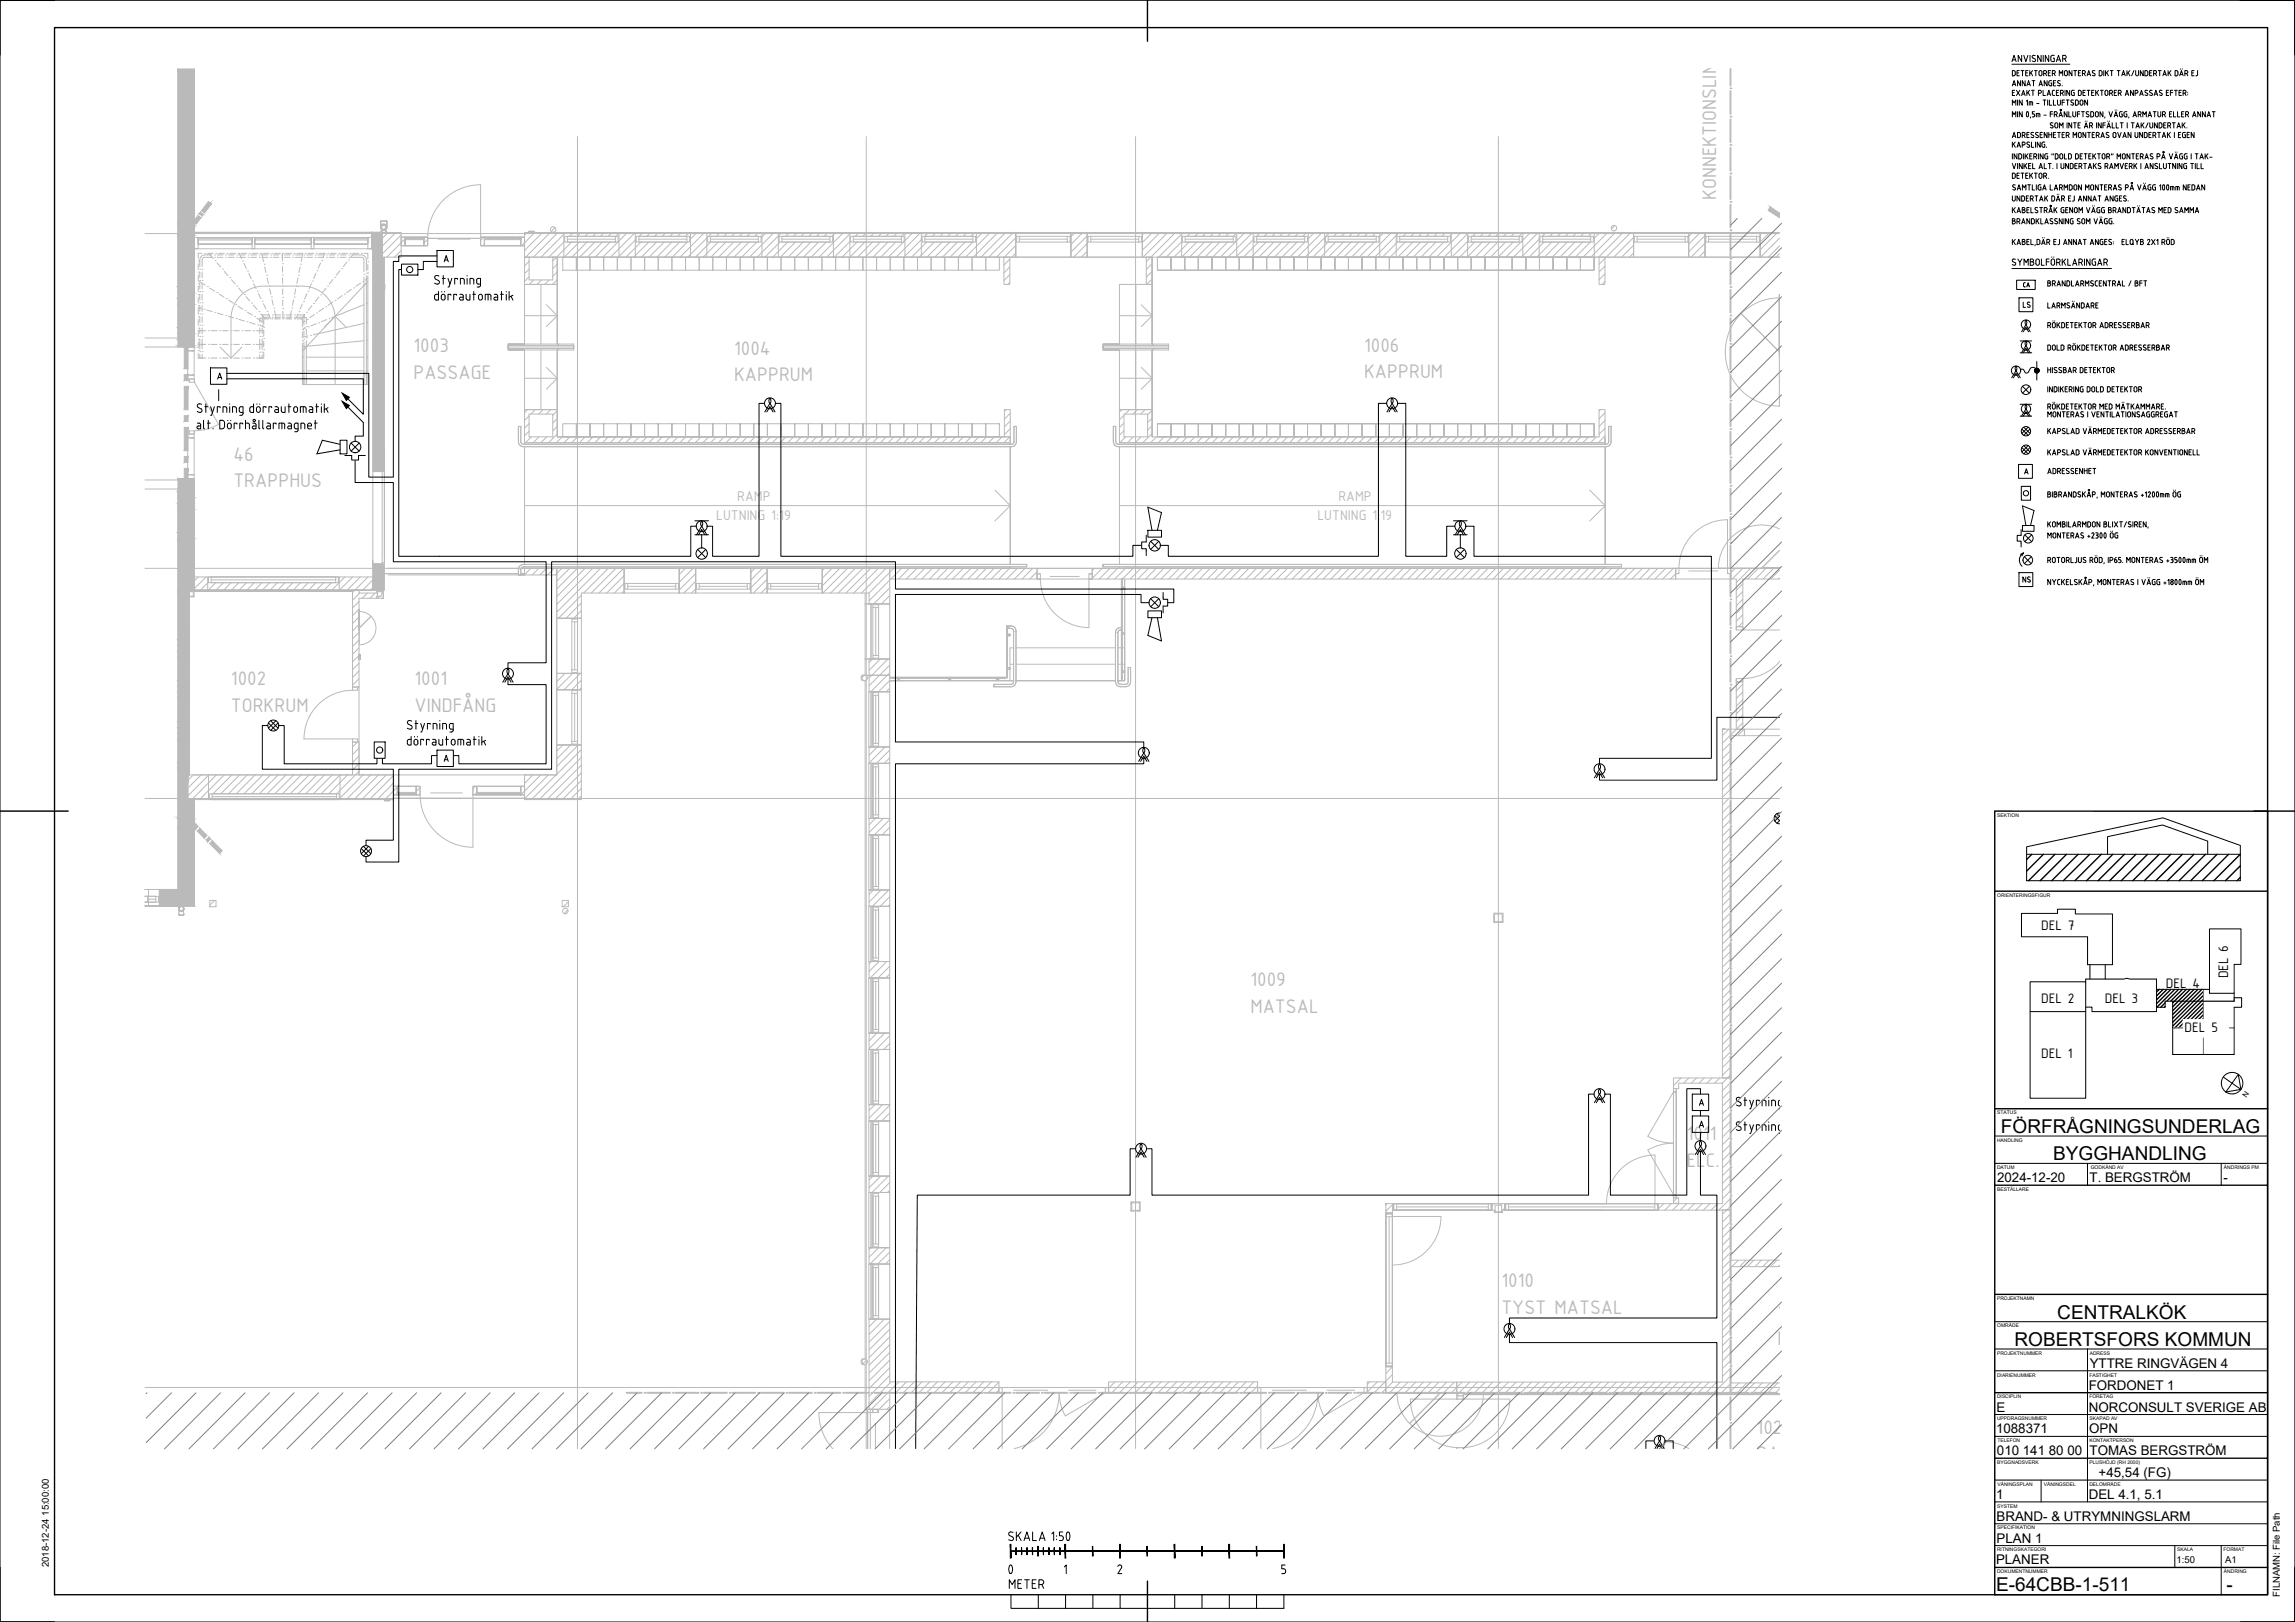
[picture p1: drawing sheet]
<svg xmlns="http://www.w3.org/2000/svg" width="841mm" height="594mm" viewBox="0 0 841 594" stroke-linecap="round" stroke-linejoin="round" font-family="sans-serif">
<defs><g id="words">
<text font-size="10.1" x="364.1" y="578.9">0</text>
<g font-size="7.8" fill="#bababa">
<text x="628.9" y="73.3" transform="rotate(-90 628.9 73.3)">KONNEKTIONSLINJE</text>
<text x="151.5" y="128.9">1003</text>
<text x="269" y="129.9">1004</text>
<text x="499.9" y="128.8">1006</text>
<text x="151.5" y="138.7">PASSAGE</text>
<text x="269" y="139.6">KAPPRUM</text>
<text x="499.9" y="138.6">KAPPRUM</text>
<text x="85.5" y="168.7">46</text>
<text x="85.5" y="178.5">TRAPPHUS</text>
<text x="84.6" y="251.1">1002</text>
<text x="151.9" y="251.1">1001</text>
<text x="84.6" y="260.9">TORKRUM</text>
<text x="151.9" y="260.9">VINDFÅNG</text>
<text x="458.2" y="361.3">1009</text>
<text x="458.2" y="371.1">MATSAL</text>
<text x="618.1" y="417.6">1011</text>
<text x="618.1" y="427.4">ELC.</text>
<text x="550.2" y="471.5">1010</text>
<text x="550.2" y="481.2">TYST MATSAL</text>
<text x="651.4" y="482.8">1037</text>
<text x="651.4" y="492.6">ROSTFRITT FRD</text>
<text x="643.7" y="525.1">1024</text>
<text x="643.7" y="534.9">PASSAGE</text>
</g>
<g font-size="7">
<text x="733.2" y="415">FÖRFRÅGNINGSUNDERLAG</text>
<text x="752.4" y="425">BYGGHANDLING</text>
<text x="753.9" y="483">CENTRALKÖK</text>
<text x="738.2" y="493">ROBERTSFORS KOMMUN</text>
<text x="731.5" y="582.8">E-64CBB-1-511</text>
<text x="815.9" y="582.8">-</text>
</g>
<text font-size="6.6" x="368.7" y="583.1">METER</text>
<g font-size="5.6" fill="#bababa">
<text x="270.2" y="183.3">RAMP</text>
<text x="490.5" y="183.3">RAMP</text>
<text x="262.5" y="190.5">LUTNING 1:19</text>
<text x="482.8" y="190.5">LUTNING 1:19</text>
</g>
<g font-size="5.4">
<text x="748" y="340.5">DEL 7</text>
<text x="816.5" y="358.4" transform="rotate(-90 816.5 358.4)">DEL 6</text>
<text x="793.7" y="361.8">DEL 4</text>
<text x="748" y="367.2">DEL 2</text>
<text x="771.3" y="367.2">DEL 3</text>
<text x="800.6" y="377.8">DEL 5</text>
<text x="748" y="387.4">DEL 1</text>
</g>
<g font-size="4.9">
<text x="731.9" y="433">2024-12-20</text>
<text x="765.7" y="433">T. BERGSTRÖM</text>
<text x="814.9" y="433">-</text>
<text x="765.8" y="501">YTTRE RINGVÄGEN 4</text>
<text x="765.4" y="509">FORDONET 1</text>
<text x="731.6" y="517">E</text>
<text x="765.5" y="517">NORCONSULT SVERIGE AB</text>
<text x="731.5" y="525">1088371</text>
<text x="765.6" y="525">OPN</text>
<text x="731.8" y="533">010 141 80 00</text>
<text x="765.7" y="533">TOMAS BERGSTRÖM</text>
<text x="769.1" y="541">+45,54 (FG)</text>
<text x="731.5" y="549">1</text>
<text x="765.5" y="549">DEL 4.1, 5.1</text>
<text x="731.6" y="557">BRAND- &amp; UTRYMNINGSLARM</text>
<text x="731.6" y="565">PLAN 1</text>
<text x="731.5" y="573">PLANER</text>
</g>
<g font-size="3.5">
<text x="17.9" y="574" transform="rotate(-90 17.9 574)">2018-12-24 15:00:00</text>
<text x="797.6" y="572.4">1:50</text>
<text x="815.4" y="572.4">A1</text>
<text x="835.5" y="584.9" transform="rotate(-90 835.5 584.9)">FILNAMN: File Path</text>
</g>
<text font-size="2.8" x="823.3" y="402" transform="rotate(-56 823.3 402)">N</text>
<g font-size="1.8">
<text x="731.9" y="299.2">SEKTION</text>
<text x="731.9" y="328.5">ORIENTERINGSFIGUR</text>
<text x="731.9" y="408.2">STATUS</text>
<text x="731.8" y="418.2">HANDLING</text>
<text x="731.8" y="428.2">DATUM</text>
<text x="766.2" y="428.2">GODKÄND AV</text>
<text x="815" y="428.2">ÄNDRINGS PM</text>
<text x="731.9" y="436.2">BESTÄLLARE</text>
<text x="731.8" y="476.2">PROJEKTNAMN</text>
<text x="731.9" y="486.2">OMRÅDE</text>
<text x="731.8" y="496.2">PROJEKTNUMMER</text>
<text x="765.8" y="496.2">ADRESS</text>
<text x="731.8" y="504.2">DIARIENUMMER</text>
<text x="765.7" y="504.2">FASTIGHET</text>
<text x="731.8" y="512.2">DISCIPLIN</text>
<text x="765.7" y="512.2">FÖRETAG</text>
<text x="731.8" y="520.2">UPPDRAGSNUMMER</text>
<text x="765.7" y="520.2">SKAPAD AV</text>
<text x="731.9" y="528.2">TELEFON</text>
<text x="765.7" y="528.2">KONTAKTPERSON</text>
<text x="731.9" y="536.2">BYGGNADSVERK</text>
<text x="765.7" y="536.2">PLUSHÖJD (RH 2000)</text>
<text x="732" y="544.2">VÅNINGSPLAN</text>
<text x="749" y="544.2">VÅNINGSDEL</text>
<text x="765.7" y="544.2">DELOMRÅDE</text>
<text x="731.9" y="552.2">SYSTEM</text>
<text x="731.9" y="560.2">SPECIFIKATION</text>
<text x="731.8" y="568.2">RITNINGSKATEGORI</text>
<text x="797.9" y="568.2">SKALA</text>
<text x="814.8" y="568.2">FORMAT</text>
<text x="731.8" y="576.2">DOKUMENTNUMMER</text>
<text x="815" y="576.2">ÄNDRING</text>
</g>
</g></defs>
<g fill="#bababa" stroke="#bababa" stroke-width=".37">
<path d="M68.2 25.3h3v55.4z"/>
<path d="M70.3 81.9h.9v.6z"/>
<path d="M71.2 83v2.4h-1.8z"/>
<path d="M68.9 299.1h2.3v.8z"/>
<path d="M648.7 75.8l3.4 2.2v1.5z"/>
<path d="M65.2 25.3v55.4h6zM65.2 25.3h3l3 55.4z"/>
<path d="M65.2 80.7l5.6 .6 .4-.6zM65.2 80.7l5.6 .6h-5.6z"/>
<path d="M65.2 81.3l6 .3-.4-.3zM65.2 81.3l6 .3h-6z"/>
<path d="M65.2 81.6l6 .3v-.3zM65.2 81.6l6 .3h-6z"/>
<path d="M65.2 81.9l4.6 .6 .5-.6zM65.2 81.9l4.6 .6h-4.6z"/>
<path d="M65.2 82.5l2.4 2.9 2.2-2.9zM65.2 82.5l2.4 2.9h-2.4z"/>
<path d="M65.2 85.4l3 .4-.6-.4zM65.2 85.4l3 .4h-3z"/>
<path d="M69.4 85.4l1.8 .7v-.7zM69.4 85.4l1.8 .7h-2.3z"/>
<path d="M68.9 86.1l2.3 19v-19zM68.9 86.1l2.3 19h-2.3z"/>
<path d="M65.2 85.8l2.3 19.3v-19.3zM65.2 85.8l2.3 19.3h-2.3z"/>
<path d="M65.2 105.1l6 2.1v-2.1zM65.2 105.1l6 2.1h-6z"/>
<path d="M68.9 107.2l2.3 2.2v-2.2zM68.9 107.2l2.3 2.2h-2.3z"/>
<path d="M65.2 107.2l2.3 2.2v-2.2zM65.2 107.2l2.3 2.2h-2.3z"/>
<path d="M65.2 109.4l6 2.1v-2.1zM65.2 109.4l6 2.1h-6z"/>
<path d="M68.9 111.5l2.3 8.6v-8.6zM68.9 111.5l2.3 8.6h-2.3z"/>
<path d="M65.2 111.5l2.3 8.6v-8.6zM65.2 111.5l2.3 8.6h-2.3z"/>
<path d="M65.2 120.1l6 2.1v-2.1zM65.2 120.1l6 2.1h-6z"/>
<path d="M68.9 122.2l2.3 2.2v-2.2zM68.9 122.2l2.3 2.2h-2.3z"/>
<path d="M65.2 122.2l2.3 2.2v-2.2zM65.2 122.2l2.3 2.2h-2.3z"/>
<path d="M65.2 124.4l6 2.1v-2.1zM65.2 124.4l6 2.1h-6z"/>
<path d="M68.9 126.5l2.3 .6v-.6zM68.9 126.5l2.3 .6h-2.3z"/>
<path d="M65.2 126.5l2.3 .6v-.6zM65.2 126.5l2.3 .6h-2.3z"/>
<path d="M68.9 175.3l2.3 4.8v-4.8zM68.9 175.3l2.3 4.8h-2.3z"/>
<path d="M65.2 175.3l2.3 4.8v-4.8zM65.2 175.3l2.3 4.8h-2.3z"/>
<path d="M65.2 180.1l6 2.1v-2.1zM65.2 180.1l6 2.1h-6z"/>
<path d="M68.9 182.2l2.3 2.2v-2.2zM68.9 182.2l2.3 2.2h-2.3z"/>
<path d="M65.2 182.2l2.3 2.2v-2.2zM65.2 182.2l2.3 2.2h-2.3z"/>
<path d="M65.2 184.4l6 2.1v-2.1zM65.2 184.4l6 2.1h-6z"/>
<path d="M68.9 186.5l2.3 8.6v-8.6zM68.9 186.5l2.3 8.6h-2.3z"/>
<path d="M65.2 186.5l2.3 8.6v-8.6zM65.2 186.5l2.3 8.6h-2.3z"/>
<path d="M65.2 195.1l6 2.1v-2.1zM65.2 195.1l6 2.1h-6z"/>
<path d="M68.9 197.2l2.3 17.7v-17.7zM68.9 197.2l2.3 17.7h-2.3z"/>
<path d="M68.9 214.9l2.3 1.3v-1.3zM68.9 214.9l2.3 1.3h-2.3z"/>
<path d="M65.2 197.2l2.3 19v-19zM65.2 197.2l2.3 19h-2.3z"/>
<path d="M136.2 85.1l3.8 6v-6zM136.2 85.1l3.8 6h-3.8z"/>
<path d="M136.6 91.1l3.4 81.6v-81.6zM136.6 91.1l3.4 81.6h-3.4z"/>
<path d="M136.6 206.5l3.4 9.7v-9.7zM136.6 206.5l3.4 9.7h-3.4z"/>
<path d="M58.4 325.8l12.8 6v-6zM58.4 325.8l12.8 6h-12.8z"/>
<path d="M68.9 292.9l2.3 6.2v-6.2zM68.9 292.9l2.3 6.2h-2.3z"/>
<path d="M65.2 292.9l2.3 6.5v-6.5zM65.2 292.9l2.3 6.5h-2.3z"/>
<path d="M68.9 299.1l.8 .8h1.5zM69.7 299.9h1.5v1.5z"/>
<path d="M65.2 299.4l2.5 .5 .5-.5zM65.2 299.4l2.5 .5h-2.5z"/>
<path d="M65.2 299.9l6 3.5-3.5-3.5zM65.2 299.9l6 3.5h-6z"/>
<path d="M65.2 303.4l6 22.4v-22.4zM65.2 303.4l6 22.4h-6z"/>
<path d="M65.2 216.2l2.3 18.2v-18.2zM65.2 216.2l2.3 18.2h-2.3z"/>
<path d="M65.2 234.4l3.6 2.1v-2.1zM65.2 234.4l3.6 2.1h-3.6z"/>
<path d="M65.2 236.5l2.3 2.1v-2.1zM65.2 236.5l2.3 2.1h-2.3z"/>
<path d="M65.2 238.6l3.6 2.2v-2.2zM65.2 238.6l3.6 2.2h-3.6z"/>
<path d="M65.2 240.8l2.3 8.6v-8.6zM65.2 240.8l2.3 8.6h-2.3z"/>
<path d="M65.2 249.4l3.6 2.1v-2.1zM65.2 249.4l3.6 2.1h-3.6z"/>
<path d="M65.2 251.5l2.3 2.2v-2.2zM65.2 251.5l2.3 2.2h-2.3z"/>
<path d="M65.2 253.7l3.6 2.1v-2.1zM65.2 253.7l3.6 2.1h-3.6z"/>
<path d="M65.2 255.8l2.3 8.6v-8.6zM65.2 255.8l2.3 8.6h-2.3z"/>
<path d="M65.2 264.4l3.6 2.1v-2.1zM65.2 264.4l3.6 2.1h-3.6z"/>
<path d="M65.2 266.5l2.3 2.1v-2.1zM65.2 266.5l2.3 2.1h-2.3z"/>
<path d="M65.2 268.6l3.6 2.2v-2.2zM65.2 268.6l3.6 2.2h-3.6z"/>
<path d="M65.2 270.8l2.3 8.6v-8.6zM65.2 270.8l2.3 8.6h-2.3z"/>
<path d="M65.2 279.4l3.6 2.1v-2.1zM65.2 279.4l3.6 2.1h-3.6z"/>
<path d="M65.2 281.5l2.3 11.4v-11.4zM65.2 281.5l2.3 11.4h-2.3z"/>
<path d="M67.5 283.6v2.2l1.1-2.2zM68.6 283.6v2.2h-1.1z"/>
<path d="M67.5 217.4v17l1.4-17zM68.9 217.4v17h-1.4z"/>
<path d="M68.6 283.6v2.2l.3-2.2zM68.9 283.6v2.2h-.3z"/>
<path d="M67.5 294.4v5l1.4-5zM68.9 294.4v5h-1.4z"/>
<path d="M67.5 281.5v2.1l1.4-2.1zM68.9 281.5v2.1h-1.4z"/>
<path d="M67.5 285.8v8.6l1.4-8.6zM68.9 285.8v8.6h-1.4z"/>
<path d="M67.5 266.5v2.1l1.4-2.1zM68.9 266.5v2.1h-1.4z"/>
<path d="M67.5 270.8v8.6l1.4-8.6zM68.9 270.8v8.6h-1.4z"/>
<path d="M67.5 251.5v2.2l1.4-2.2zM68.9 251.5v2.2h-1.4z"/>
<path d="M67.5 255.8v8.6l1.4-8.6zM68.9 255.8v8.6h-1.4z"/>
<path d="M67.5 236.5v2.1l1.4-2.1zM68.9 236.5v2.1h-1.4z"/>
<path d="M67.5 240.8v8.6l1.4-8.6zM68.9 240.8v8.6h-1.4z"/>
<path d="M69.9 82.5l-.5 .6 .9-.3zM69.4 83.1l.9-.3-.4 .6z"/>
<path d="M76.4 73.8l-2.5 3.3 3.1-2.8zM73.9 77.1l3.1-2.8-2.4 3.4z"/>
<path d="M77 74.3l-2.4 3.4 2.9-3zM77.5 74.7l-2.5 3.3-.4-.3z"/>
<path d="M70.3 82.8l-.4 .6 1.1-.1zM69.9 83.4l1.1-.1-.5 .6z"/>
<path d="M70.3 81.9l-.4 .6 1.5 .2zM69.9 82.5l1.5 .2-.4 .6z"/>
<path d="M69.4 83.1l-1.8 2.3 2.9-1.5zM67.6 85.4l2.9-1.5-1.7 2.3z"/>
<path d="M73.4 77.7l-.4 .6 1.6 .3zM73 78.3l1.6 .3-.5 .6z"/>
<path d="M72.6 78.9l-1.8 2.4 2.9-1.6zM70.8 81.3l2.9-1.6-1.8 2.4z"/>
<path d="M648.7 75.8l-.7 1.2 4.1 2.5zM648 77l4.1 2.5v.2z"/>
<path d="M77.8 307.9l2.7 4.7 .9-1zM77.8 307.9l2.7 4.7-3.7-3.7z"/>
<path d="M71.3 301.5l-.3 1.6 1-1zM70.3 302.4l1-.9-.3 1.6z"/>
<path d="M72 302.1l-.4 1.7 1-1zM72 302.1l-.4 1.7-.6-.7z"/>
<path d="M68.7 298.9l1.6 3.5 1-.9zM68.7 298.9l1.6 3.5-2.6-2.5z"/>
<path d="M76.5 306.7l-.3 1.6 1-1zM76.5 306.7l-.3 1.6-.7-.6z"/>
<path d="M73.3 303.4l1.6 3.6 1-1zM72.3 304.4l1-1 1.6 3.6z"/>
<path d="M67.5 85.8v19.3l1.4-19.3zM68.9 85.8v19.3h-1.4z"/>
<path d="M67.5 199.4v2.1l1.4-2.1zM68.9 199.4v2.1h-1.4z"/>
<path d="M67.5 210.1v7.3l1.4-7.3zM68.9 210.1v7.3h-1.4z"/>
<path d="M67.5 197.2v2.2l1.4-2.2zM68.9 197.2v2.2h-1.4z"/>
<path d="M67.5 201.5v8.6l1.4-8.6zM68.9 201.5v8.6h-1.4z"/>
<path d="M67.5 182.2v2.2l1.4-2.2zM68.9 182.2v2.2h-1.4z"/>
<path d="M67.5 186.5v8.6l1.4-8.6zM68.9 186.5v8.6h-1.4z"/>
<path d="M67.5 167.2v2.2l1.4-2.2zM68.9 167.2v2.2h-1.4z"/>
<path d="M67.5 171.5v8.6l1.4-8.6zM68.9 171.5v8.6h-1.4z"/>
<path d="M67.5 152.2v2.2l1.4-2.2zM68.9 152.2v2.2h-1.4z"/>
<path d="M67.5 156.5v8.6l1.4-8.6zM68.9 156.5v8.6h-1.4z"/>
<path d="M67.5 137.2v2.2l1.4-2.2zM68.9 137.2v2.2h-1.4z"/>
<path d="M67.5 141.5v8.6l1.4-8.6zM68.9 141.5v8.6h-1.4z"/>
<path d="M67.5 122.2v2.2l1.4-2.2zM68.9 122.2v2.2h-1.4z"/>
<path d="M67.5 126.5v8.6l1.4-8.6zM68.9 126.5v8.6h-1.4z"/>
<path d="M67.5 107.2v2.2l1.4-2.2zM68.9 107.2v2.2h-1.4z"/>
<path d="M67.5 111.5v8.6l1.4-8.6zM68.9 111.5v8.6h-1.4z"/>
</g>
<g fill="none" stroke="#bababa" stroke-width=".37">
<path d="M65.2 25.3v98.5h-12.1M71.2 25.3v55.4M211.6 50v480.5M317.4 50v480.5M549.1 50v480.5M176.1 67.7v19.4M176.1 67.7a19.4 19.4 0 0 0-19.4 19.4M53.1 85.5h599M71.2 85.1h69.7zM71.2 83v44.1h-2.3h2.3v1.4h-2.3h2.3v8.9h-2.3h2.3v1.4h-2.3M71.2 85.1h65v6h-65zM71.2 86.9h1.4v4.2h-1.4z"/>
<path d="M71.2 81.6v.9M72.6 87.4h19.8v.5h-19.8zM72.6 89.4v-2.4v2.4M72.6 89.4h19.8v-2.4v2.4zM72.6 87h19.8h-19.8M72.6 95.6h.1M72.6 99.7h.1M72.6 96.6v2.1M73.2 98.6h.1M73.2 99.6v2.1M74 92.8h-1.4v1.8M74.1 98.6h.1"/>
<path d="M74.1 99.6v2.1M75 92.8h.1M76 92.8h2.1M76.5 92.8l1.7 1.9M77.6 93.4h-1.6a2.17 2.17 0 0 0-2.8 2.5v1.7M77.6 94.2h-1.6a1.37 1.37 0 0 0-1.5 .2 1.37 1.37 0 0 0-.4 1.5v1.7M78.6 93.4h.1M78.6 94.2h.1M78.8 95.5h.1M79.1 92.8h.1M79.5 96.2l1.4 1.6M79.6 93.4h2.1"/>
<path d="M79.6 94.2h2.1M80.1 92.8h2.1M81.5 98.6h.1M82.1 99.3l1.4 1.6M82.7 93.4h.1M82.7 94.2h.1M83.2 92.8h.1M83.7 93.4h2.1M83.7 94.2h2.1M84.2 92.8h2.1M86.8 93.4h.1M86.8 94.2h.1"/>
<path d="M87.3 92.8h.1M87.6 92.8l.9 1.9M87.8 93.4h2.1M87.8 94.2h2.1M88.3 92.8h2.1M88.9 95.6h.1M89.4 96.5l.9 1.9M90.7 99.3h.1M90.9 93.4h.1M90.9 94.2h.1M91.4 92.8h.1M91.9 93.4h2.1"/>
<path d="M91.9 94.2h2.1M92.4 86.9h1v4.2h-1zM92.4 92.8h2.1M93.4 87.4h20.6v.5h-20.6zM93.4 89.4v-2.4v2.4M93.4 89.4h20.6v-2.4v2.4zM93.4 87h20.6h-20.6M95 93.4h.1M95 94.2h.1M95.5 92.8h.1M95.9 92.8l.7 3M96 93.4h2.1"/>
<path d="M96 94.2h2.1M96.5 92.8h2.1M96.8 96.8h.1M97 97.8l.5 2M99.1 93.4h.1M99.1 94.2h.1M99.6 92.8h.1M100.1 93.4h2.1M100.1 94.2h2.1M100.6 92.8h2.1M103.2 93.4h.1M103.2 94.2h.1"/>
<path d="M103.5 92.8v2.8M103.5 96.6h.1M103.5 97.6v2.1M103.7 92.8h.1M104.2 93.4h2.1M104.2 94.2h2.1M104.7 92.8h2.1M107.3 93.4h.1M107.3 94.2h.1M107.8 92.8h.1M108.3 93.4h2.1M108.3 94.2h2.1"/>
<path d="M108.8 92.8h2.1l-.5 3M110 97.7l-.4 2.1M110.2 96.7h.1M111.4 93.4h.1M111.4 94.2h.1M111.9 92.8h.1M112.4 93.4h2.1M112.4 94.2h2.1M112.9 92.8h2.1M114 86.9h1.1v4.2h-1.1zM115.1 87.4h19.7v.5h-19.7zM115.1 89.4v-2.4v2.4"/>
<path d="M115.1 89.4h19.7v-2.4v2.4zM115.1 87h19.7h-19.7M115.5 93.4h.1M115.5 94.2h.1M116 92.8h.1M116.2 99.2h.1M116.5 93.4h2.1M116.5 94.2h2.1M117 92.8h2.1l-.8 1.7M117.5 96.3l-.9 2M117.9 95.4h.1M119.6 93.4h.1"/>
<path d="M119.6 94.2h.1M120.1 92.8h.1M120.6 93.4h2.1M120.6 94.2h2.1M121.1 92.8h2.1M123.7 93.4h.1M123.7 94.2h.1M124.2 92.8h.1M124.6 99.2l-1.3 1.6M124.7 93.4h2.1M124.7 94.2h2.1M125.2 98.4h.1"/>
<path d="M125.2 92.8h2.1M127.1 96l-1.3 1.6M127.8 95.2h.1M127.8 93.4h.1M127.8 94.2h.1M128.3 92.8h.1M128.8 93.4h3.6a2.19 2.19 0 0 1 1.9 3v2.6M128.8 94.2l4.1 .2a1.72 1.72 0 0 1 .5 2v3.1M129.3 92.8h2.1M129.7 92.8l-1.3 1.6M132.4 92.8h.1M133.4 92.8h1.4v2.1"/>
<path d="M134.8 100h.1M134.8 95.9h.1M134.8 86.9h1.4v4.2h-1.4zM134.8 96.9v2.1M136.2 85.1h3.8v87.6h-3.4v-81.6h-.4zM139.4 83.3l.5 .9 1.2 .1M139.4 83.3l.6-1.1 1.3 .1 .5 1-.7 1M139.4 83.3l.1 .1M139.5 83.1l-.1 .2M139.5 81h2.3zM139.5 81v2zM139.5 81v.7"/>
<path d="M139.5 81h.1M139.5 82.8h.1M139.5 83.7l.1 .1M139.6 84.7h.2h-.2M139.6 84.7h.1M139.7 83.3l.3 .6M139.7 83.3a.94 .94 0 0 1 .9-1 .94 .94 0 0 1 1 1M139.7 83.3v.1M139.7 83.3a.94 .94 0 0 0 .9 .9 .94 .94 0 0 0 1-.9M139.7 83.1v.1M139.7 83.2v.1M139.7 83v.1"/>
<path d="M139.7 83.2h.1M139.7 83.1v.2M139.7 83.2v.2M139.7 83.4l.1 .2M139.8 82.9l-.1 .3zM139.8 83.6h.1M139.8 84.7h-.2h.2M139.8 83.5a.85 .85 0 0 1 .8-1.1 .85 .85 0 0 1 .8 1.1M139.8 83.7l.1 .1M139.8 83.5l.2 .3M139.8 84.1h.1M139.8 83.7h.1"/>
<path d="M139.9 82.7l-.1 .2M139.9 84.2h.1M140 83.8l.6 .2M140 83.8v.1M140 83.8l.3 .2M140 83.9l.1 .1M140 84h.1M140 82.2l-.2 .2M140 84l.6 .2 .6-.2M140 84l.2 .1M140 85.1h7v9.1h-6.5v78.5h-.5zM140 87.3v77.8"/>
<path d="M140.1 84l.1 .1M140.2 82.5h-.1M140.2 82.4h-.1M140.2 84.1h.1M140.2 83.9l.4 .2M140.2 82.5a.88 .88 0 0 0-.5 .8 .88 .88 0 0 0 .6 .8M140.3 84.1l-.5 .6M140.3 84.4h.2M140.3 82.4l-.1 .1M140.3 82.4h.1M140.3 84.1h.1M140.3 84.1l.3 .1"/>
<path d="M140.3 84.1l.1 .1M140.3 84.1h.3M140.4 84.2l.2 .1M140.4 84.2h.5M140.5 82.1h-.2M140.7 84.3h.1M140.5 84.3h.1M140.5 84h.2M140.5 95.3l-.5 .6M140.5 98.2l-.5 .5M140.6 84.2h.1M140.6 82.3l-.4 .1"/>
<path d="M140.6 82.3h.1M140.6 82.4a.86 .86 0 0 1 .9 .9 .86 .86 0 0 1-.9 .8M140.6 82.4a.86 .86 0 0 0-.8 .9 .86 .86 0 0 0 .8 .8M140.6 82.4a.88 .88 0 0 1 .9 .9 .88 .88 0 0 1-.9 .8M140.6 82.4a.88 .88 0 0 0-.9 .9 .88 .88 0 0 0 .9 .8M140.7 82.4h.1M140.7 82.3h-.1M140.7 82.4a.88 .88 0 0 1 .8 .7 .88 .88 0 0 1-.6 1M140.7 82.4a.9 .9 0 0 1 .8 .7 .9 .9 0 0 1-.6 1M140.8 82.1h.2M140.8 84.4h-.1M140.9 84.4h-.1"/>
<path d="M140.9 84.2l-.2 .1M140.9 94.2v9.8M140.9 84.1h.1M140.9 84.1h-.3M140.9 84.1v.1M140.9 84.1l-.3 .1M141 82.4h.1M141 84.1h.1M141 84.4h-.1M141 84.1l.4 .6M141 84l-.4 .1M141 84.1h-.1"/>
<path d="M141 82.4h-.7M141.1 84l-.1 .1M141.1 84.1h-.1M141.1 82.4h.1M141.1 82.5h.1M141.1 84.1h.1M141.1 84h.1M141.2 84l-.2 .1M141.2 83.9v.1M141.2 84h-.1M141.3 83.9l-.1 .1M141.3 83.8l-.2 .1"/>
<path d="M141.3 82.3l.1 .1M141.3 83.8l-.1 .1M141.4 82.7l.1 .2M141.4 83.7l-.1 .1M141.4 83.5l-.8 .5M141.4 84.1l-.2 .2M141.4 84.7h.3h-.3M141.4 83.7v.1M141.5 83.5l-.1 .1M141.5 82.9v.3zM141.5 83.2v.1M141.5 83.3l-.1 .4"/>
<path d="M141.5 83.1v.2M141.5 83.3h.1M141.5 83.1l.1 .2M141.6 83.2h.1M141.6 83v.1M141.6 83.3l-.4 .7M141.6 83.3l-.1 .1M141.6 83.1l-.1 .2M141.7 82.7v.1M141.7 83.7v.1M141.7 84.7h-.3h.3M141.7 84.7h.1"/>
<path d="M141.7 81v1.9M141.7 81.7h.1M141.8 81v2.1zM141.8 81h-.1M141.8 83.1v.3M142.2 85.1l-2.2 2.3M145.1 85.1l-5.1 5.1M147 86.9h1.4v3.1h-1.4zM147 86l-7 7M147 91.7l-2.5 2.5M148.4 87.4h6.9v.4h-6.9zM148.4 86.9v3.1h6.9h-6.9z"/>
<path d="M148.4 87.4v.4M148.5 87.4l-6.8 6.8M151.3 87.4l-.4 .4M154.2 87.4l-.4 .4M155.3 87.8v-.4v.4M155.3 90v-3.1v3.1M155.3 86.9h-6.9h6.9M155.3 86.9h1.4v3.1h-1.4v-3.1h1.4v3.1h-1.4zM156.7 87.3h19.4M156.7 87.7l-1.4 1.4M160.6 87.6h11.6M176.1 86.9h1.4v3.1h-1.4v-3.1h1.4v3.1h-1.4z"/>
<path d="M177.3 86.9l-1.2 1.1M177.5 87.4h13.3v.4h-13.3zM177.5 86.9v3.1h13.3h-13.3zM177.5 87.4v.4M177.5 89.5l-.5 .5M179.6 87.4l-.4 .4M182.5 87.4l-.4 .4M185.3 87.4l-.4 .4M188.1 87.4l-.4 .4M190.8 86.9h1.4v3.1h-1.4zM190.8 87.8v-.4v.4M190.8 90v-3.1v3.1"/>
<path d="M190.8 86.9h-13.3h13.3M191.5 86.9l-1 .9M192.2 85.1h180v9.1h-180zM192.2 87.3v-1.6v8.5M192.2 94.2h1.7v8.3h8.7v-8.3h1.6v10h-12zM192.2 94.2h230v31.8M193.2 85.1l-1 1M193.9 84.7h1.9zM193.9 85.1h1.9zM193.9 84.7v.4v-.4M193.9 95.8l-1.7 1.6M193.9 98.6l-1.7 1.6"/>
<path d="M195.8 84.7v.4v-.4M195.8 85.1h-1.9h1.9M196 85.1l-4.9 4.9M198.8 85.1l-6.6 6.7M201.7 85.1l-9.5 9.5M203.4 83.4l-1.4 1.4M204.2 96.7l-1.6 1.7M204.2 99.6l-1.6 1.6M204.5 85.1l-9 9.1M206.2 94.2h5v4.8h-5zM206.6 85.1v9.1M206.9 86.6h19.6v2.1h-19.6z"/>
<path d="M206.9 88.4l-5.8 5.8M207.3 85.1l-9 9.1M207.9 86.6h17.6v2.1h-17.6zM207.9 87.6h17.6M209.5 88.7l-6.9 6.9M210.1 85.1l-1.4 1.5M211.2 94.2h5v4.8h-5zM212.3 88.7l-5.5 5.5M213 85.1l-1.4 1.5M215.1 88.7l-5.5 5.5M215.8 85.1l-1.4 1.5M216.2 94.2h5v4.8h-5z"/>
<path d="M218 88.7l-5.6 5.5M218.6 85.1l-1.4 1.5M220.8 88.7l-5.5 5.5M221.2 94.2h5v4.8h-5zM221.4 85.1l-1.4 1.5M223.6 88.7l-5.5 5.5M223.7 94.2l9.1-9.1v9.1M224.3 85.1l-1.4 1.5M226.2 94.2h5v4.8h-5zM226.4 88.7l-5.5 5.5M226.8 85.1v9.1M227.1 85.1l-1.4 1.5"/>
<path d="M229.9 85.1l-3.4 3.5M231.2 94.2h5v4.8h-5zM233.1 86.6h19.6v2.1h-19.6zM233.1 87.6l-6.5 6.6M234.1 86.6h17.6v2.1h-17.6zM234.1 87.6h17.6M234.9 88.7l-5.5 5.5M235.6 85.1l-1.4 1.5M236.2 94.2h5v4.8h-5zM237.7 88.7l-5.5 5.5M238.4 85.1l-1.4 1.5M240.6 88.7l-5.5 5.5"/>
<path d="M241.2 94.2h5v4.8h-5zM241.3 85.1l-1.5 1.5M243.4 88.7l-5.5 5.5M244.1 85.1l-1.4 1.5M246.2 94.2h5v4.8h-5zM246.2 88.7l-5.5 5.5M246.9 85.1l-1.4 1.5M249.1 88.7l-5.6 5.5M249.7 85.1l-1.4 1.5M251.2 94.2h5v4.8h-5zM251.9 88.7l-5.5 5.5M252.6 85.1l-1.4 1.5"/>
<path d="M253 85.1v9.1M255.4 85.1l-2.7 2.7M256.2 94.2h5v4.8h-5zM258.2 85.1l-9 9.1M259 85.1v9.1M259.3 86.6h19.6v2.1h-19.6zM259.3 86.9l-7.3 7.3M260.3 86.6h17.6v2.1h-17.6zM260.3 87.6h17.6M260.4 88.7l-5.6 5.5M261 85.1l-1.3 1.5M261.2 94.2h5v4.8h-5z"/>
<path d="M263.2 88.7l-5.5 5.5M263.9 85.1l-1.4 1.5M266 88.7l-5.5 5.5M266.2 94.2h5v4.8h-5zM266.7 85.1l-1.4 1.5M268.9 88.7l-5.6 5.5M269.5 85.1l-1.4 1.5M271.2 94.2h5v4.8h-5zM271.7 88.7l-5.5 5.5M272.4 85.1l-1.4 1.5M274.5 88.7l-5.5 5.5M275.2 85.1l-1.4 1.5"/>
<path d="M276.2 94.2h5v4.8h-5zM277.3 88.7l-5.5 5.5M278 85.1l-1.4 1.5M279.2 85.1v9.1M280.8 85.1l-1.9 2M281.2 94.2h5v4.8h-5zM283.7 85.1l-9 9.1M285.2 85.1v9.1M285.5 86.6h19.6v2.1h-19.6zM285.8 88.7l-5.5 5.5M286.2 94.2h5v4.8h-5zM286.5 85.1l-9 9.1"/>
<path d="M286.5 86.6h17.6v2.1h-17.6zM286.5 87.6h17.6M288.7 88.7l-5.6 5.5M289.3 85.1l-1.4 1.5M291.2 94.2h5v4.8h-5zM291.5 88.7l-5.5 5.5M292.2 85.1l-1.4 1.5M294.3 88.7l-5.5 5.5M295 85.1l-1.4 1.5M296.2 94.2h5v4.8h-5zM297.1 88.7l-5.5 5.5M297.8 85.1l-1.4 1.5"/>
<path d="M300 88.7l-5.6 5.5M300.7 85.1l-1.4 1.5M301.2 94.2h5v4.8h-5zM302.8 88.7l-5.5 5.5M303.5 85.1l-1.4 1.5M305.4 85.1v9.1M306.2 94.2h5v4.8h-5zM306.3 85.1l-1.4 1.5M309.1 85.1l-9 9.1M311.2 94.2h5v4.8h-5zM311.4 85.1v9.1l5.5-5.5M311.7 86.6h19.6v2.1h-19.6z"/>
<path d="M311.7 88.2l-5.9 6M312 85.1l-9.1 9.1M312.7 87.6h17.6M314.1 88.7l-5.5 5.5M314.8 85.1l-1.4 1.5M316.2 94.2h5v4.8h-5zM317.6 85.1l-1.4 1.5M319.8 88.7l-5.5 5.5M320.4 85.1l-1.4 1.5M321.2 94.2h5v4.8h-5zM322.6 88.7l-5.5 5.5M323.3 85.1l-1.4 1.5"/>
<path d="M325.4 88.7l-5.5 5.5M326.1 85.1l-1.4 1.5M326.2 94.2h5v4.8h-5zM328.3 88.7l-5.6 5.5M328.9 85.1l-1.4 1.5M330.3 86.6h-17.6v2.1h17.6M330.3 86.6v2.1M331.1 88.7l-5.5 5.5M331.2 94.2h5v4.8h-5zM331.6 85.1v9.1M331.8 85.1l-1.4 1.5M334.6 85.1l-3.3 3.3"/>
<path d="M336.2 94.2h5v4.8h-5zM337.4 85.1l-9 9.1M337.6 85.1v9.1M337.9 86.6h19.6v2.1h-19.6zM337.9 87.5l-6.7 6.7M338.9 86.6h17.6v2.1h-17.6zM338.9 87.6h17.6M339.6 88.7l-5.5 5.5M340.3 85.1l-1.5 1.5M341.2 94.2h5v4.8h-5zM342.4 88.7l-5.5 5.5M343.1 85.1l-1.4 1.5"/>
<path d="M345.2 88.7l-5.5 5.5M345.9 85.1l-1.4 1.5M346.2 94.2h5v4.8h-5zM348.1 88.7l-5.6 5.5M348.7 85.1l-1.4 1.5M350.9 88.7l-5.5 5.5M351.2 94.2h5v4.8h-5zM351.6 85.1l-1.4 1.5M353.7 88.7l-5.5 5.5M354.4 85.1l-1.4 1.5M356.2 94.2h5v4.8h-5zM356.6 88.7l-5.6 5.5"/>
<path d="M357.2 85.1l-1.4 1.5M357.8 85.1v9.1M360 85.1l-2.5 2.6M361.2 94.2h5v4.8h-5zM362.9 85.1l-9.1 9.1M365.7 85.1l-9 9.1M367.9 94.2h2.2v10h-2.2zM368.5 85.1l-9 9.1M370.1 94.9l-2.2 2.2M370.1 97.8l-2.2 2.1M371.4 85.1l-9.1 9.1M372.2 85.1v9.1h20.2v-9.1"/>
<path d="M372.2 85.1h20.2M372.2 87.1l-7 7.1M372.2 90l-4.3 4.3M372.2 92.8l-1.4 1.4M372.2 85.1v9.1M372.5 86.6h19.6v2.1h-19.6zM373.5 87.6h17.6M373.5 86.6v2.1M391.1 86.6v2.1M392.4 85.1h6v9.1h-6zM392.4 85.1v9.1M394 85.1l-1.6 1.6"/>
<path d="M396.8 85.1l-4.4 4.4M398.4 94.2v-9.1h20.2v9.1M398.4 86.4l-6 6M398.4 89.2l-5 5M398.4 92l-2.1 2.2M398.7 86.6h19.6v2.1h-19.6zM399.7 87.6h17.6M399.7 86.6v2.1M417.3 86.6v2.1M418.6 85.1h180v9.1h-180zM419.4 85.1l-.8 .9M420.1 94.2h2.1v10h-2.1z"/>
<path d="M422.2 96.5l-2.1 2.2M422.2 99.3l-2.1 2.2M422.3 85.1l-3.7 3.7M424.2 94.2h5v4.8h-5v-4.8h5v4.8h-5zM425.1 85.1l-6.5 6.5M427.9 85.1l-9 9.1M429.2 94.2h4.9v4.8h-4.9v-4.8h4.9v4.8h-4.9zM430.8 85.1l-10.7 10.7M433 94.2h219.1M433 85.1v9.1M433.3 86.6h19.6v2.1h-19.6zM433.3 88.2l-5.9 6"/>
<path d="M433.6 85.1l-9 9.1M434.1 94.2h5v4.8h-5v-4.8h5v4.8h-5zM434.3 86.6h17.6v2.1h-17.6zM434.3 87.6h17.6M435.7 88.7l-5.5 5.5M436.4 85.1l-1.4 1.5M438.6 88.7l-5.6 5.5M439.1 94.2h5.1v4.8h-5.1v-4.8h5.1v4.8h-5.1zM439.3 85.1l-1.4 1.5M441.4 88.7l-5.5 5.5M442.1 85.1l-1.4 1.5M444.2 94.2h5v4.8h-5v-4.8h5v4.8h-5z"/>
<path d="M444.2 88.7l-5.5 5.5M444.9 85.1l-1.4 1.5M447.1 88.7l-5.6 5.5M447.7 85.1l-1.4 1.5M449.2 94.2h5v4.8h-5v-4.8h5v4.8h-5zM449.9 88.7l-5.5 5.5M450.6 85.1l-1.4 1.5M452.7 88.7l-5.5 5.5M453.2 85.1v9.1M453.4 85.1l-1.4 1.5M454.2 94.2h4.9v4.8h-4.9v-4.8h4.9v4.8h-4.9zM456.2 85.1l-3.3 3.3"/>
<path d="M459 85.1l-9 9.1M459.1 94.2h5.1v4.8h-5.1v-4.8h5.1v4.8h-5.1zM459.2 85.1v9.1M459.5 86.6h19.6v2.1h-19.6zM459.5 87.5l-6.6 6.7M460.5 86.6h17.6v2.1h-17.6zM460.5 87.6h17.6M461.2 88.7l-5.5 5.5M461.9 85.1l-1.4 1.5M464 88.7l-5.5 5.5M464.2 94.2h5v4.8h-5v-4.8h5v4.8h-5zM464.7 85.1l-1.4 1.5"/>
<path d="M466.9 88.7l-5.6 5.5M467.5 85.1l-1.4 1.5M469.2 94.2h5v4.8h-5v-4.8h5v4.8h-5zM469.7 88.7l-5.5 5.5M470.4 85.1l-1.5 1.5M472.5 88.7l-5.5 5.5M473.2 85.1l-1.4 1.5M474.2 94.2h4.9v4.8h-4.9v-4.8h4.9v4.8h-4.9zM475.3 88.7l-5.5 5.5M476 85.1l-1.4 1.5M478.2 88.7l-5.5 5.5M478.8 85.1l-1.4 1.5"/>
<path d="M479.1 94.2h5v4.8h-5v-4.8h5v4.8h-5zM479.4 85.1v9.1M481.7 85.1l-2.6 2.6M484.1 94.2h5.1v4.8h-5.1v-4.8h5.1v4.8h-5.1zM484.5 85.1l-9 9.1M485.4 85.1v9.1M485.7 86.6h19.6v2.1h-19.6zM485.7 86.8l-7.4 7.4M486.7 88.7l-5.6 5.5M486.7 86.6h17.6v2.1h-17.6zM486.7 87.6h17.6M487.3 85.1l-1.4 1.5"/>
<path d="M489.2 94.2h5v4.8h-5v-4.8h5v4.8h-5zM489.5 88.7l-5.5 5.5M490.2 85.1l-1.4 1.5M492.3 88.7l-5.5 5.5M493 85.1l-1.4 1.5M494.2 94.2h5v4.8h-5v-4.8h5v4.8h-5zM495.2 88.7l-5.6 5.5M495.8 85.1l-1.4 1.5M498 88.7l-5.6 5.5M498.6 85.1l-1.4 1.5M499.2 94.2h4.9v4.8h-4.9v-4.8h4.9v4.8h-4.9zM500.8 88.7l-5.5 5.5"/>
<path d="M501.5 85.1l-1.4 1.5M503.6 88.7l-5.5 5.5M504.1 94.2h5.1v4.8h-5.1v-4.8h5.1v4.8h-5.1zM504.3 85.1l-1.4 1.5M505.6 85.1v9.1M507.1 85.1l-1.8 1.8M509.2 94.2h5v4.8h-5v-4.8h5v4.8h-5zM509.9 85.1l-9 9.1M511.6 85.1v9.1M511.9 86.6h19.6v2.1h-19.6zM512.1 88.7l-5.5 5.5M512.8 85.1l-9 9.1"/>
<path d="M512.9 86.6h17.6v2.1h-17.6zM512.9 87.6h17.6M514.2 94.2h5v4.8h-5v-4.8h5v4.8h-5zM514.9 88.7l-5.5 5.5M515.6 85.1l-1.4 1.5M517.8 88.7l-5.5 5.5M518.4 85.1l-1.4 1.5M519.2 94.2h5v4.8h-5v-4.8h5v4.8h-5zM520.6 88.7l-5.5 5.5M521.3 85.1l-1.4 1.5M523.4 88.7l-5.5 5.5M524.1 85.1l-1.4 1.5"/>
<path d="M524.2 94.2h5v4.8h-5v-4.8h5v4.8h-5zM526.2 88.7l-5.5 5.5M526.9 85.1l-1.4 1.5M529.1 88.7l-5.5 5.5M529.2 94.2h5v4.8h-5v-4.8h5v4.8h-5zM529.8 85.1l-1.4 1.5M531.8 85.1v9.1M532.6 85.1l-1.4 1.5M534.2 94.2h5v4.8h-5v-4.8h5v4.8h-5zM535.4 85.1l-9 9.1M537.8 85.1v9.1M538.1 86.6h19.6v2.1h-19.6z"/>
<path d="M538.1 88.1l-6.1 6.1M538.2 85.1l-9 9.1M539.1 86.6h17.6v2.1h-17.6zM539.1 87.6h17.6M539.2 94.2h5v4.8h-5v-4.8h5v4.8h-5zM540.4 88.7l-5.5 5.5M541.1 85.1l-1.4 1.5M543.2 88.7l-5.5 5.5M543.9 85.1l-1.4 1.5M544.2 94.2h4.9v4.8h-4.9v-4.8h4.9v4.8h-4.9zM546.1 88.7l-5.6 5.5M546.7 85.1l-1.4 1.5"/>
<path d="M548.9 88.7l-5.5 5.5M549.1 94.2h5.1v4.8h-5.1v-4.8h5.1v4.8h-5.1zM549.6 85.1l-1.4 1.5M551.7 88.7l-5.5 5.5M552.4 85.1l-1.4 1.5M554.2 94.2h5v4.8h-5v-4.8h5v4.8h-5zM554.5 88.7l-5.5 5.5M555.2 85.1l-1.4 1.5M556.6 86.6l1.4-1.5v9.1M557.4 88.7l-5.5 5.5M559.2 94.2h5v4.8h-5v-4.8h5v4.8h-5zM560.9 85.1l-3.2 3.2"/>
<path d="M563.7 85.1l-9 9.1M564 85.1v9.1M564.2 94.2h5v4.8h-5v-4.8h5v4.8h-5zM564.3 86.6h19.6v2.1h-19.6zM564.3 87.3l-6.8 6.9M565.3 86.6h17.6v2.1h-17.6zM565.3 87.6h17.6M565.8 88.7l-5.5 5.5M566.5 85.1l-1.4 1.5M568.7 88.7l-5.5 5.5M569.2 94.2h5v4.8h-5v-4.8h5v4.8h-5zM569.4 85.1l-1.4 1.5"/>
<path d="M571.5 88.7l-5.5 5.5M572.2 85.1l-1.4 1.5M574.2 94.2h5v4.8h-5v-4.8h5v4.8h-5zM574.3 88.7l-5.5 5.5M575 85.1l-1.4 1.5M577.2 88.7l-5.6 5.5M577.8 85.1l-1.4 1.5M579.2 94.2h5v4.8h-5v-4.8h5v4.8h-5zM580 88.7l-5.5 5.5M580.7 85.1l-1.4 1.5M582.8 88.7l-5.5 5.5M583.5 85.1l-1.4 1.5"/>
<path d="M584.2 85.1v9.1M586 94.2h2.2v10h-2.2zM586.3 85.1l-2.4 2.4M588.2 94.6l-2.2 2.2M588.2 97.5l-2.2 2.1M589.2 85.1l-9.1 9.1M591.7 82.6l-1.2 1.2M592 85.1l-9 9.1M594.8 85.1l-9 9.1M597.6 85.1l-9 9.1M598.6 94.2v-9.1h20.2v9.1M598.6 87l-7.2 7.2"/>
<path d="M598.6 89.8l-4.3 4.4M598.6 92.6l-1.5 1.6M598.9 86.6h19.6v2.1h-19.6zM599.9 87.6h17.6M599.9 86.6v2.1M617.5 86.6v2.1M618.8 85.1h6v9.1h-6zM620.3 85.1l-1.5 1.5M623.1 85.1l-4.3 4.3M624.8 86.2l-6 6M624.8 89.1l-5.1 5.1M624.8 91.9l-2.2 2.3"/>
<path d="M625.1 86.6h19.6v2.1h-19.6zM626.1 87.6h17.6M626.1 86.6v2.1M643.7 86.6v2.1M645.7 85.1l-.7 .7M648.5 85.1l-3.5 3.6M651.4 85.1l-6.4 6.4M652.1 85.1h-7.1v9.1v-9.1h-20.2v9.1M652.1 87.2l-6.9 7M652.1 90.1l-4.1 4.1M652.1 92.9l-1.2 1.3M72.6 103.8h.1"/>
<path d="M72.6 107.9h.1M72.6 112h.1M72.6 116.1h.1M72.6 100.7v2.1l2.6 1.6M72.6 104.8v2.1M72.6 108.9v2.1M72.6 113v2.1M72.6 117.1v2.1M72.6 112.6l1.2 .4M73.2 102.7h.1M73.2 106.8h.1M73.2 110.9h.1"/>
<path d="M73.2 115h.1M73.2 119.1h.1M73.2 103.7v2.1M73.2 107.8v2.1M73.2 111.9v2.1M73.2 116v2.1M74.1 102.7h.1M74.1 106.8h.1M74.1 110.9h.1M74.1 115h.1M74.1 119.1h.1M74.1 103.7v2.1"/>
<path d="M74.1 107.8v2.1M74.1 111.9v2.1M74.1 116v2.1M74.8 113.3h.1M75.8 113.5l2 .6M76 104.9h.1M76.8 105.5l1.8 1.1M78.7 114.4h.1M79.5 107.2h.1M79.7 114.7l2 .6M80.3 107.7l1.8 1.1M82.7 115.6h.1"/>
<path d="M82.9 109.4h.1M83.6 115.8l2 .6M83.8 109.9l1.7 1.1M84.2 101.7h.1M84.8 102.4l1.4 1.6M86.4 111.6h.1M86.6 116.7h.1M86.8 104.8h.1M87.2 112.1l1.8 1.1M87.5 105.6l1.4 1.5M87.6 117l2 .6M89.5 107.9h.1"/>
<path d="M89.8 113.8h.1M90.2 108.7l1.3 1.6M90.6 117.8h.1M90.7 114.3l1.7 1.1M91.2 100.2l.9 1.9M91.5 118.1l2 .6M92.2 111h.1M92.5 102.9h.1M92.9 111.8l1.3 1.6M92.9 103.9l1 1.8M93.3 116h.1M94.1 116.5l2.5 1.6"/>
<path d="M94.3 106.6h.1M94.5 119h.1M94.7 107.5l.9 1.9M94.9 114.1h.1M95.2 119.1h.1M95.2 118.1v-1.5h.9v1.5M95.4 119.3l1.2 .3M95.5 114.9l1.7 1.9M96.1 110.3h.1M96.1 119.1h.1M96.5 111.2l.9 1.9M96.6 119.9h.1"/>
<path d="M97.7 100.8h.1M97.9 114h.1M97.9 101.8l.5 2M98.3 114.9l.9 1.9M98.6 104.8h.1M98.6 116.8h-2v2.1M98.8 105.8l.5 2M98.8 115.4h-2.5v.8h2.5M99.5 108.8h.1M99.6 116.8h.1M99.7 109.8l.4 2M99.8 115.4h.1"/>
<path d="M99.8 116.2h.1M100.4 112.8h.1M100.6 113.8l.6 3M100.6 116.8h2.1M100.8 115.4h2.1M100.8 116.2h2.1M103.5 100.7h.1M103.5 101.7l.1 2.1M103.6 104.8h.1M103.6 108.9h.1M103.6 105.8v2.1M103.6 109.9v2.1"/>
<path d="M103.6 113h.1M103.6 114l.1 2.8M103.7 116.8h.1M103.9 115.4h.1M103.9 116.2h.1M104.7 116.8h2.1M104.9 115.4h2.1M104.9 116.2h2.1M106.8 113.8l-.6 3M107 112.8h.1M107.6 109.8l-.4 2.1M107.8 108.8h.1"/>
<path d="M107.8 116.8h.1M108 115.4h.1M108 116.2h.1M108.4 105.8l-.4 2M108.6 104.8h.1M108.8 116.8h2v2.8M109 115.4h2.5v.8M109 116.2l3.3 .1v2.3M109.1 115.1l-.7 1.7M109.2 101.8l-.4 2M109.4 100.8h.1M109.5 114.2h.1"/>
<path d="M110.8 111.3l-.9 1.9M111.2 110.4h.1M111.4 116.3v2.8M111.7 115.2l-1.3 1.6M111.8 117.5l-1 .7M112.3 119.6h.1M112.4 114.4h.1M112.5 107.6l-.9 1.9M112.6 116.9h.1M112.9 106.7h.1M113 119.7h.1M114.1 103.8l-.8 2"/>
<path d="M114.3 112l-1.3 1.6M114.5 102.9h.1M114.9 111.2h.1M115.2 115.2l-1.7 1.2M115.8 100.1l-.8 1.9M115.9 118.6l-2 .8M116 114.6h.1M116.8 118.2h.1M116.9 108.8l-1.4 1.6M117.5 108h.1M118.6 112.9l-1.7 1.2M119.4 112.3h.1"/>
<path d="M119.4 105.6l-1.3 1.6M119.7 117.1l-1.9 .7M120.1 104.8h.1M120.6 116.7h.1M122 110.6l-1.8 1.2M122 102.4l-1.3 1.6M122.6 101.6h.1M122.8 115.8v25M122.8 115.9a12 12 0 0 0-12-11.1h-14.2a12 12 0 0 0-12 12v14.3M122.8 110h.1M122.8 115.8l-1.2 .5M125.4 108.3l-1.7 1.2"/>
<path d="M126.2 107.7h.1M126.8 119.8l-4-3.9-4 4M128.8 106l-1.8 1.2M129.6 105.4h.1M132.2 103.7l-1.8 1.2M133 103.1h.1M133.4 100.5h.1M133.4 111.6l-10.6 4.2M133.4 118.5l-18.6 4.1M133.4 101.5v39.3M134.3 100h.1M134.3 101v39.8"/>
<path d="M134.3 103.7l-.9 .9M134.8 101v39.8h-24v-12.2l24-25.5M134.8 101.9l-1 .7M134.8 111l-.5 .2M134.8 118.1l-.5 .2M140.5 104v1.9zM140.5 105.9v-1.9v1.9M140.5 101l-.5 .5M140.5 103.8l-.5 .5M140.5 106.7l-.5 .5M140.5 109.5l-.5 .5M140.5 112.3l-.5 .5"/>
<path d="M140.5 115.1l-.5 .5M140.5 118l-.5 .5M140.9 105.9v110.3h-71.6v.2M141 104v1.9zM141 105.9h-.5h.5M141 104h-.5h.5M192.2 115.6h12l-4 4M193.9 101.4l-1.7 1.7M195.6 102.5l-1.6 1.7M198.2 104.2v21.8M198.4 102.5l-1.6 1.7M200.2 111.6l4 4"/>
<path d="M201.3 102.5l-1.7 1.7M204.2 102.4l-1.8 1.8M370.1 100.6l-2.2 2.2M370.1 103.4l-.8 .8M410.2 115.6h12l-4 4M416.2 104.2v21.8M418.2 111.6l4 4M422.2 104.2h-12v21.8h-6h24v2.2h-24h6v21.8h12M422.2 102.2l-2 2M588.2 100.3l-2.2 2.2M588.2 103.1l-1.1 1.1M638 114.9a19.8 19.8 0 0 1 14.1-5.8v39.6a19.8 19.8 0 0 1-18.3-12.2 19.8 19.8 0 0 1 4.2-21.6z"/>
<path d="M652.1 109.1v19.9v-19.9M652.1 107.9v22.2zM652.1 107.9h.1M53.1 127.1h14.4M68.8 135.1v2.1M69.3 139v1h1.9v-1M69.3 140v-1.2h1.9v1.2l8.9 15.4M70.3 137.4h.4h-.4M72.6 120.2h.1M72.6 124.3h.1M72.6 128.4h.1M72.6 129.4v1.7h2.8"/>
<path d="M72.6 121.2v2.1M72.6 125.3v2.1M72.6 126.1h2.8M72.6 121.1h2.8M73.2 128.8h.1M73.2 123.2h.1M73.2 120.1v2.1M73.2 124.2v3.6M73.2 129.8v1.3M74.1 128.8h.1M74.1 123.2h.1M74.1 120.1v2.1"/>
<path d="M74.1 124.2v3.6M74.1 129.8v1.3M76.4 131.1h.1M76.4 126.1h.1M76.4 121.1h.1M77.4 131.1h2.1M77.4 126.1h2.1M77.4 121.1h2.1M80.5 131.1h.1M80.5 126.1h.1M80.5 121.1h.1M80.6 127.1l4 4 4-4"/>
<path d="M81.5 131.1h2.1M81.5 126.1h2.1M81.5 121.1h2.1M84.6 131.1h.1M84.6 126.1h.1M84.6 121.1h.1M85.6 131.1h2.1M85.6 126.1h2.1M85.6 121.1h2.1M88.7 131.1h.1M88.7 126.1h.1M88.7 121.1h.1"/>
<path d="M89.7 131.1h2.1M89.7 126.1h2.1M89.7 121.1h2.1M92.8 131.1h.1M92.8 126.1h.1M92.8 121.1h.1M93.8 126.1h2.8M93.8 121.1h2.8M95.2 129h.1M95.2 123.2h.1M95.2 120.1v2.1M95.2 124.2v3.8"/>
<path d="M95.2 130v1.1M96.1 129h.1M96.1 123.2h.1M96.1 120.1v2.1M96.1 124.2v3.8M96.1 130v1.1M96.6 124h.1M96.6 128.1h.1M96.6 129.1v2h-2.8M96.6 120.9v2.1M96.6 125v2.1M110.8 124.7h.1"/>
<path d="M110.8 120.6h.1M110.8 121.6v2.1M110.8 125.7v2.9M110.8 130.8h.6M110.8 135.8h.6M111.4 124.2h.1M111.4 120.1h.1M111.4 121.1v2.1M111.4 125.2v15.6M111.8 138.7h.1M112.1 120.1l-1.3 .5M112.3 123.7h.1"/>
<path d="M112.3 130.8h21.1M112.3 135.8h21.1M112.3 120.6v2.1M112.3 124.7v16.1M112.3 127l-.9 1M112.9 123.1l-2.1 .4M113.8 122.8h.1M133.4 124.8l-22.6 2.2M133.8 137.2h.1M134.3 130.8h.5M134.3 135.8h.5M134.8 124.7h-.5"/>
<path d="M140.5 137.8l-.5 .5M140.5 126.5l-.5 .5M140.5 123.6l-.5 .5M140.5 120.8l-.5 .5M140.5 129.3l-.5 .5M140.5 132.1l-.5 .5M140.5 135l-.5 .4M186.2 126.7h24zM186.2 127.5h24zM186.2 126.7v.8zM186.2 126v2.2M192.2 138.5h12l-4 4.1"/>
<path d="M198.2 128.2v21.8M200.2 134.5l4 4M204.2 128.2v31.8h163.9v-10h2.1v12.2h-178h178v.5v-2.7h-166zM204.2 126v-31.8v31.8M204.2 126v-21.8h-12v21.8h-6h24v2.2h-24h6v21.8h12h-12l.1 12.7M204.7 126v.7M204.7 127.5v.7M210.2 126.7v.8v-.8M404.2 126.7h24zM404.2 127.5h24zM404.2 126.7v.8zM404.2 126v2.2"/>
<path d="M410.2 138.5h12l-4 4.1M416.2 128.2v21.8M418.2 134.5l4 4M422.2 128.2v31.8M422.7 126v.7M422.7 127.5v.7M428.2 126.7v.8v-.8M652.1 128.8l-14.1-13.9 14.1 14M68.9 159h2.3v1.4h-2.3h2.3v13.5h-2.3h2.3v1.4h-2.3h2.3v40.9h-2.3M69.3 158.8v-1h1.9v1M69.3 157.8v1.2h1.9v-1.2M80.1 155.4a17.8 17.8 0 0 1-8.9 2.4"/>
<path d="M111.4 140.8h.8zM133.4 140.8h.8zM140.5 146.3l-.5 .5M140.5 154.7l-.5 .6M140.5 157.6l-.5 .5M140.5 140.6l-.5 .5M140.5 149.1l-.5 .5M140.5 143.4l-.5 .5M140.5 151.9l-.5 .5M190 156.2h.9M190 156.2v5.6M190 156.2h.8h-.8"/>
<path d="M190.9 156.2v5.7l.3 .7 .6 .1M190.9 156.2v5.6a.96 .96 0 0 0 .9 .9M193.4 150l-1.2 1.1M193.9 155.1l-1.7 1.7M193.9 151.7h8.7v8.3h-8.7zM193.9 152.3l-1.7 1.7M193.9 158l-1.7 1.6M196.2 150l-1.7 1.7M199 150l-1.6 1.7M201.8 150l-1.6 1.7M204.2 150.5l-1.6 1.6M204.2 153.3l-1.6 1.7"/>
<path d="M204.2 159l-3.2 3.2M204.2 156.1l-1.6 1.7M206.2 155.2v4.8h5v-4.8h155v4.8h-5v-4.8v4.8h-5v-4.8v4.8h-5v-4.8v4.8h-5v-4.8v4.8h-5v-4.8v4.8h-5v-4.8v4.8h-5v-4.8v4.8h-5v-4.8v4.8h-5v-4.8v4.8h-5v-4.8v4.8h-5v-4.8v4.8h-5v-4.8v4.8h-5v-4.8v4.8h-5v-4.8v4.8h-5v-4.8v4.8h-5v-4.8v4.8h-5v-4.8v4.8h-5v-4.8v4.8h-5v-4.8v4.8h-5v-4.8v4.8h-5v-4.8v4.8h-5v-4.8v4.8h-5v-4.8v4.8h-5v-4.8v4.8h-5v-4.8v4.8h-5v-4.8v4.8h-5v-4.8v4.8h-5v-4.8v4.8h-5v-4.8v4.8h-5v-4.8v4.8h-5v-4.8zM368.7 150l-.6 .7M370.2 151.3l-2.1 2.2M370.2 154.2l-2.1 2.1M370.2 157l-2.1 2.2M370.2 159.8l-2.3 2.4M371.6 156.2h.9v5.6M371.6 156.2v5.6M371.6 156.2h.8h-.8M408 156.2h.9h-.9"/>
<path d="M408.9 156.2v5.7l.3 .6 .6 .2M408.9 156.2h-.9v6l1 1.2 1.3 .2M408.9 156.2v5.6a.96 .96 0 0 0 .9 .9M411.2 150l-1 .9M411.9 157.8l-1.7 1.6M411.9 151.7h8.7v8.3h-8.7zM411.9 152.1l-1.7 1.7M411.9 154.9l-1.7 1.7M414 150l-1.7 1.7M416.8 150l-1.7 1.7M419.6 150l-1.6 1.7M422.2 155.9l-1.6 1.7"/>
<path d="M422.2 150.3l-1.6 1.6M422.2 153.1l-1.6 1.6M422.2 158.7l-3.4 3.5M424.2 155.2h5v4.8h-5v-4.8h5v4.8h-5zM429.2 155.2h4.9v4.8h-4.9v-4.8h4.9v4.8h-4.9zM434.1 155.2h5v4.8h-5v-4.8h5v4.8h-5zM439.1 155.2h5.1v4.8h-5.1v-4.8h5.1v4.8h-5.1zM444.2 155.2h5v4.8h-5v-4.8h5v4.8h-5zM449.2 155.2h5v4.8h-5v-4.8h5v4.8h-5zM454.2 155.2h4.9v4.8h-4.9v-4.8h4.9v4.8h-4.9zM459.1 155.2h5.1v4.8h-5.1v-4.8h5.1v4.8h-5.1zM464.2 155.2h5v4.8h-5v-4.8h5v4.8h-5z"/>
<path d="M469.2 155.2h5v4.8h-5v-4.8h5v4.8h-5zM474.2 155.2h4.9v4.8h-4.9v-4.8h4.9v4.8h-4.9zM479.1 155.2h5v4.8h-5v-4.8h5v4.8h-5zM484.1 155.2h5.1v4.8h-5.1v-4.8h5.1v4.8h-5.1zM489.2 155.2h5v4.8h-5v-4.8h5v4.8h-5zM494.2 155.2h5v4.8h-5v-4.8h5v4.8h-5zM499.2 155.2h4.9v4.8h-4.9v-4.8h4.9v4.8h-4.9zM504.1 155.2h5.1v4.8h-5.1v-4.8h5.1v4.8h-5.1zM509.2 155.2h5v4.8h-5v-4.8h5v4.8h-5zM514.2 155.2h5v4.8h-5v-4.8h5v4.8h-5zM519.2 155.2h5v4.8h-5v-4.8h5v4.8h-5zM524.2 155.2h5v4.8h-5v-4.8h5v4.8h-5z"/>
<path d="M529.2 155.2h5v4.8h-5v-4.8h5v4.8h-5zM534.2 155.2h5v4.8h-5v-4.8h5v4.8h-5zM539.2 155.2h5v4.8h-5v-4.8h5v4.8h-5zM544.2 155.2h4.9v4.8h-4.9v-4.8h4.9v4.8h-4.9zM549.1 155.2h5.1v4.8h-5.1v-4.8h5.1v4.8h-5.1zM554.2 155.2h5v4.8h-5v-4.8h5v4.8h-5zM559.2 155.2h5v4.8h-5v-4.8h5v4.8h-5zM564.2 155.2h5v4.8h-5v-4.8h5v4.8h-5zM569.2 155.2h5v4.8h-5v-4.8h5v4.8h-5zM574.2 155.2h5v4.8h-5v-4.8h5v4.8h-5zM579.2 155.2h5v4.8h-5v-4.8h5v4.8h-5zM586.5 150l-.5 .5"/>
<path d="M588.2 151.2l-2.2 2.2M588.2 154l-2.2 2.2M588.2 156.9l-2.2 2.1M588.2 159.7l-2.5 2.5M589.5 156.2v5.6M589.5 156.2h.9M589.5 156.2h.9h-.9M590.4 156.2v5.9l-.7 1.1-1.1 .4M590.4 156.2l-.1 6-.8 1.1-.9 .3M53.1 179.1h12.1v146.7M67.5 175.3h-2.3v.5h-12.1M68.8 165.1v2.1"/>
<path d="M68.8 169.4v2.1M70.3 173.9h.4h-.4M136.6 172.7v33.8v-1.1M140 172.7v33.8M140.5 165.1h.4v41v-41v39.1M140.5 163.2l-.5 .5M140.5 171.7l-.5 .5M140.5 168.9l-.5 .5M140.5 160.4l-.5 .5M140.5 166.1l-.5 .5M190 161.8l.6 1.3 .7 .4 .9 .1M190 161.8a1.94 1.94 0 0 0 2.3 1.8h178.3"/>
<path d="M191.8 162.7h178.4M192.2 163.6h178M192.2 163.6v43.1M194.7 160l-2.2 2.2M197.5 160l-2.2 2.2M200.3 160l-2.1 2.2M206 160l-2.2 2.2M208.8 160l-2.1 2.2M211.6 160l-2.1 2.2M214.5 160l-2.2 2.2M217.3 160l-2.2 2.2M220.1 160l-2.1 2.2"/>
<path d="M222.9 160l-2.1 2.2M225.8 160l-2.2 2.2M228.6 160l-2.1 2.2M231.4 160l-2.1 2.2M234.3 160l-2.2 2.2M237.1 160l-2.2 2.2M239.9 160l-2.1 2.2M242.8 160l-2.2 2.2M245.6 160l-2.2 2.2M248.4 160l-2.1 2.2M251.2 160l-2.1 2.2M254.1 160l-2.2 2.2"/>
<path d="M256.9 160l-2.2 2.2M259.7 160l-2.1 2.2M262.6 160l-2.2 2.2M265.4 160l-2.2 2.2M268.2 160l-2.2 2.2M271 160l-2.1 2.2M273.9 160l-2.2 2.2M276.7 160l-2.2 2.2M279.5 160l-2.1 2.2M282.4 160l-2.2 2.2M285.2 160l-2.2 2.2M288 160l-2.1 2.2"/>
<path d="M290.8 160l-2.1 2.2M293.7 160l-2.2 2.2M296.5 160l-2.2 2.2M299.3 160l-2.1 2.2M302.2 160l-2.2 2.2M305 160l-2.2 2.2M307.8 160l-2.2 2.2M310.6 160l-2.1 2.2M313.5 160l-2.2 2.2M316.3 160l-2.2 2.2M319.1 160l-2.1 2.2M321.9 160l-2.1 2.2"/>
<path d="M324.8 160l-2.2 2.2M327.6 160l-2.1 2.2M330.4 160l-2.1 2.2M333.3 160l-2.2 2.2M336.1 160l-2.2 2.2M338.9 160l-2.1 2.2M341.8 160l-2.2 2.2M344.6 160l-2.2 2.2M347.4 160l-2.2 2.2M350.2 160l-2.1 2.2M353.1 160l-2.2 2.2M355.9 160l-2.2 2.2"/>
<path d="M358.7 160l-2.1 2.2M361.5 160l-2.1 2.2M364.4 160l-2.2 2.2M364.6 179.5l5.6 5.7h-178M367.2 160l-2.2 2.2M370.2 163.6h.4M370.2 163.6v43.1M371.6 161.8l-.4 .7-1 .2M371.6 161.8a1.13 1.13 0 0 1-1.4 .9h-178.4M372.5 161.8l-.5 1.2-1.4 .6M372.5 161.8l-.6 1.3-1.3 .5M408 161.8l.5 1.3 1.3 .5"/>
<path d="M409.8 162.7h.5M409.8 163.6h178.8M410.2 163.6v43.1M410.3 163.6h177.9M410.3 162.7h178M412.5 160l-2.2 2.2M415.3 160l-2.2 2.2M418.1 160l-2.1 2.2M422.2 160h163.8v-10h2.2v12.2h-178h178v.5M422.2 160v-10h-12v12.7M423.8 160l-2.2 2.2M426.6 160l-2.1 2.2"/>
<path d="M429.4 160l-2.1 2.2M432.3 160l-2.2 2.2M435.1 160l-2.2 2.2M437.9 160l-2.1 2.2M440.8 160l-2.2 2.2M443.6 160l-2.2 2.2M446.4 160l-2.2 2.2M449.2 160l-2.1 2.2M452.1 160l-2.2 2.2M454.9 160l-2.2 2.2M457.7 160l-2.1 2.2M460.5 160l-2.1 2.2"/>
<path d="M463.4 160l-2.2 2.2M466.2 160l-2.1 2.2M469 160l-2.1 2.2M471.9 160l-2.2 2.2M474.7 160l-2.2 2.2M477.5 160l-2.1 2.2M480.4 160l-2.2 2.2M483.2 160l-2.2 2.2M486 160l-2.2 2.2M488.8 160l-2.1 2.2M491.7 160l-2.2 2.2M494.5 160l-2.2 2.2"/>
<path d="M497.3 160l-2.1 2.2M500.1 160l-2.1 2.2M503 160l-2.2 2.2M505.8 160l-2.2 2.2M508.6 160l-2.1 2.2M511.5 160l-2.2 2.2M514.3 160l-2.2 2.2M517.1 160l-2.1 2.2M520 160l-2.2 2.2M522.8 160l-2.2 2.2M525.6 160l-2.1 2.2M528.4 160l-2.1 2.2"/>
<path d="M531.3 160l-2.2 2.2M534.1 160l-2.2 2.2M536.9 160l-2.1 2.2M539.7 160l-2.1 2.2M542.6 160l-2.2 2.2M545.4 160l-2.2 2.2M548.2 160l-2.1 2.2M551.1 160l-2.2 2.2M553.9 160l-2.2 2.2M556.7 160l-2.1 2.2M559.5 160l-2.1 2.2M562.4 160l-2.2 2.2"/>
<path d="M565.2 160l-2.1 2.2M568 160l-2.1 2.2M570.9 160l-2.2 2.2M573.7 160l-2.2 2.2M576.5 160l-2.1 2.2M579.4 160l-2.2 2.2M582.2 160l-2.2 2.2M582.6 179.5l5.6 5.7h-178M585 160l-2.2 2.2M588.2 160.5v2.2M588.2 163.6h.4M588.2 163.6v43.1"/>
<path d="M589.5 161.8l-.3 .7-.9 .2M589.5 161.8a1.1 1.1 0 0 1-1.3 .9h-178.4M370.2 185.2l-5.6 5.6M588.2 185.2l-5.6 5.6M652.1 193.7a15.8 15.8 0 0 0-22.4 14.4h22.4M53.1 208.2h599M68.9 218.6h.4v65.2h-.4h60.3v-12h2.4v12M68.9 216.4h2.2v2.2h-2.2zM69.2 217.6l-.3 .3M69.2 216.7h1.6v1.6h-1.6zM69.3 216.2h70.7h-70.7v.2zM69.3 216.7v1.6"/>
<path d="M69.3 218.6v65.2M70.4 216.4l-.3 .3M71.1 218.5l-.1 .1M71.2 211.3h65.4v4.9h-7.4h2.4v1h6.4v-.8h2.5v2.7h-2.5v-.8v.8h-6.4v32.5h-2.4v-34.9h-58.1zM72.6 211.3l-1.4 1.5M75.5 211.3l-4.3 4.3M76.1 211.3v4.9M76.4 211.3h47.6v2.1h-47.6zM76.4 213.2l-3.4 3.5M77.4 211.3h45.6v2.1h-45.6zM77.4 212.4h45.6M79 213.4l-3.2 3.3"/>
<path d="M81.9 213.4l-3.3 3.3M84.7 213.4l-3.3 3.3M87.5 213.4l-3.2 3.3M90.3 213.4l-3.2 3.3M93.2 213.4l-3.3 3.3M96 213.4l-3.2 3.3M98.8 213.4l-3.2 3.3M101.7 213.4l-3.3 3.3M104.5 213.4l-3.3 3.3M107.3 213.4l-3.2 3.3M110.2 213.4l-3.3 3.3M113 213.4l-3.3 3.3"/>
<path d="M115.8 213.4l-3.2 3.3M118.6 213.4l-3.2 3.3M121.5 213.4l-3.3 3.3M124.3 211.3v4.9M126.4 211.3l-5.3 5.4M129.2 211.3l-5.3 5.4M131.8 217.2l-2.6 2.7M132 211.3l-5.3 5.4M134.6 217.2l-1.9 1.9M134.9 211.3l-5.7 5.7M136.6 206.5h3.4v9.7h-3.4zM136.6 212.4l-3.7 3.8"/>
<path d="M136.6 215.2l-.9 1M137.5 217.2l-1.9 1.9M138.3 216.4l-.3 .3M138.3 216.7h1.6v1.6h-1.6zM139.2 218.3l-.8 .8M139.9 219.1h.6l.1-.5v.6zM140 206.5h.5v9.7h-.5zM140.5 217l-.6 .6M140.5 208.5l-.5 .5M140.5 210.1h49.5M140.5 214.1l-.5 .5M140.5 211.3l-.5 .5"/>
<path d="M140.9 206.1h-.9v10.1h-70.7v.2M142.2 210.6h50h-1.2M190.8 210.6h-.8h.8M190.9 210.1h1.3M191.8 207.6l-.6 .2-.3 .5v2.3M191.8 206.7l-1.3 .5-.5 1v2.4h.9M191.8 207.6h184.4M191.8 206.7h184.4M191.8 207.6h178.4M191.8 206.7h.4M191.8 207.6a.96 .96 0 0 0-.9 1M191.8 206.7l-1.3 .6-.5 1.3"/>
<path d="M192.2 206.7h184M192.2 208.2h11.8v2.4h-11.8zM192.3 207.6l-.1 .6M194.6 208.2l-2.4 2.3M197.4 208.2l-2.4 2.4M200.3 208.2l-2.5 2.4M203.1 208.2l-2.4 2.4M204 208.2h24.7v9h-15.7v29.4h-9v-20.1h9h-9zM205.9 208.2l-2.4 2.4M208.7 208.2l-4.7 4.7M211.6 208.2l-7.6 7.5M213 218l-8.4 8.5"/>
<path d="M214.4 208.2l-10.4 10.3M217.2 208.2l-13.2 13.2M220 208.2l-16 16M222.9 208.2l-9 9M225.7 208.2l-9 9M228.5 208.2l-9 9M228.7 217.2v-9h20.2v9M228.7 210.8l-6.4 6.4M228.7 213.6l-3.5 3.6M228.7 216.5l-.7 .7M228.7 217.2h20.2M228.7 208.2v9"/>
<path d="M229 213.7h19.6v2.1h-19.6zM230 214.7h17.6M230 213.7v2.1M247.6 213.7v2.1M248.9 208.2h6v9h-6zM251.2 208.2l-2.3 2.2M254 208.2l-5.1 5M254.9 210.1l-6 6M254.9 212.9l-4.3 4.3M254.9 215.7l-1.5 1.5M254.9 208.2v9h20.2M255.2 213.7h19.6v2.1h-19.6z"/>
<path d="M256.2 214.7h17.6M256.2 213.7v2.1M273.8 213.7v2.1M275.1 208.2h6v9h-6zM275.1 208.2v9M276.6 208.2l-1.5 1.5M279.4 208.2l-4.3 4.3M281.1 209.3l-6 6M281.1 212.2l-5 5M281.1 215l-2.2 2.2M281.1 208.2v9h37.4M281.4 213.7h19.6v2.1h-19.6z"/>
<path d="M282.4 214.7h17.6M282.4 213.7v2.1M300 213.7v2.1M301.3 208.2v9v-9h24.8v13M302.1 208.2l-.8 .7M304.9 208.2l-3.6 3.6M307.7 208.2l-6.4 6.4M310.6 208.2l-9.1 9M313.4 208.2l-9 9M316.2 208.2l-9 9M317 217.2v4h9.1M317.6 208.2h.9h-114.5v75.6"/>
<path d="M318.5 217.2v4h7.6M319 208.2l-9 9M321.9 208.2l-9 9M324.7 208.2l-9 9M326.1 208.2h53.9v3.9h-53.9zM326.1 212.5l-7.6 7.6M326.1 215.3l-5.9 5.9M326.1 218.1l-3.1 3.1M327.5 208.2l-9 9M330.4 208.2l-3.9 3.9M333.2 208.2l-3.9 3.9M336 208.2l-3.9 3.9"/>
<path d="M338.9 208.2l-4 3.9M341.7 208.2l-3.9 3.9M344.5 208.2l-3.9 3.9M347.3 208.2l-3.9 3.9M350.2 208.2l-3.9 3.9M353 208.2l-3.9 3.9M355.8 208.2l-3.9 3.9M358.6 208.2l-3.8 3.9M361.5 208.2l-3.9 3.9M364.3 208.2l-3.9 3.9M367.1 208.2l-3.9 3.9M370 208.2l-3.9 3.9"/>
<path d="M370.2 207.6h6M370.2 207.6v.6M372.8 208.2l-3.9 3.9M375.6 208.2l-3.9 3.9M376.2 206.7v.9v-.9M376.2 206.7v.9M378.4 208.2l-3.9 3.9M380 209.4l-2.6 2.7M380 208.2v3.9h20.3v-3.9M380.3 210.2h1v1.9h-1M381.3 210.2h-1.3v1.9h1.3M384.8 211.1h10.7"/>
<path d="M399.1 210.2h1.2v1.9h-1.2v17.8a17.8 17.8 0 0 1-17.8-17.8M400 210.2h-.9v1.9h.9M400.3 208.2h213.8v3.9h-213.8zM401.1 208.2l-.8 .8M403.9 208.2l-3.6 3.6M404.2 207.6h6.1M404.2 206.7h6.1M404.2 207.6v-.9v.9M404.2 207.6h190M404.2 206.7h190M404.2 206.7v.9M406.7 208.2l-3.9 3.9"/>
<path d="M409.6 208.2l-3.9 3.9M410.2 207.6v.6M410.3 207.6h177.9M410.3 206.7h183.9M411 212.5v36.4v-36.4M411.1 215.1h1v.6h-1v-.6h1v.6h-1zM411.1 212.5v36.4v-36.4M411.1 212.1h.1M412.1 212.1v37.2h-2.4M412.4 208.2l-3.9 3.9M415.2 208.2l-3.9 3.9M418 208.2l-3.9 3.9"/>
<path d="M420.9 208.2l-3.9 3.9M423.7 208.2l-3.9 3.9M426.5 208.2l-3.9 3.9M429.4 208.2l-4 3.9M432.2 208.2l-3.9 3.9M435 208.2l-3.9 3.9M437.9 208.2l-4 3.9M440.7 208.2l-3.9 3.9M443.5 208.2l-3.9 3.9M446.3 208.2l-3.9 3.9M449.2 208.2l-3.9 3.9M452 208.2l-3.9 3.9"/>
<path d="M454.8 208.2l-3.9 3.9M457.6 208.2l-3.9 3.9M460.5 208.2l-3.9 3.9M463.3 208.2l-3.9 3.9M466.1 208.2l-3.9 3.9M469 208.2l-3.9 3.9M471.8 208.2l-3.9 3.9M474.6 208.2l-3.9 3.9M477.4 208.2l-3.9 3.9M480.3 208.2l-3.9 3.9M483.1 208.2l-3.9 3.9M485.9 208.2l-3.9 3.9"/>
<path d="M488.8 208.2l-3.9 3.9M491.6 208.2l-3.9 3.9M494.4 208.2l-3.9 3.9M497.2 208.2l-3.8 3.9M500.1 208.2l-3.9 3.9M502.9 208.2l-3.9 3.9M505.7 208.2l-3.9 3.9M508.6 208.2l-3.9 3.9M511.4 208.2l-3.9 3.9M514.2 208.2l-3.9 3.9M517 208.2l-3.9 3.9M519.9 208.2l-3.9 3.9"/>
<path d="M522.7 208.2l-3.9 3.9M525.5 208.2l-3.9 3.9M528.4 208.2l-3.9 3.9M531.2 208.2l-3.9 3.9M534 208.2l-3.9 3.9M536.9 208.2l-4 3.9M539.7 208.2l-3.9 3.9M542.5 208.2l-3.9 3.9M545.3 208.2l-3.9 3.9M548.2 208.2l-3.9 3.9M551 208.2l-3.9 3.9M553.8 208.2l-3.9 3.9"/>
<path d="M556.6 208.2l-3.9 3.9M559.5 208.2l-3.9 3.9M562.3 208.2l-3.9 3.9M565.1 208.2l-3.9 3.9M568 208.2l-4 3.9M570.8 208.2l-3.9 3.9M573.6 208.2l-3.9 3.9M576.5 208.2l-4 3.9M579.3 208.2l-3.9 3.9M582.1 208.2l-3.9 3.9M584.9 208.2l-3.9 3.9M587.8 208.2l-3.9 3.9"/>
<path d="M588.2 207.6h6M588.2 207.6v.6h-176.1M588.2 207.6v.6M590.6 208.2l-3.9 3.9M593.4 208.2l-3.9 3.9M594.2 206.7v.9v-.9M594.2 206.7v.9M596.2 208.2l-3.9 3.9M599.1 208.2l-3.9 3.9M601.9 208.2l-3.9 3.9M604.7 208.2l-3.9 3.9M607.5 208.2l-3.8 3.9"/>
<path d="M610.4 208.2l-3.9 3.9M613.2 208.2l-3.9 3.9M614.1 210.2l-2 1.9M614.1 208.2v3.9h20.2v-3.9M615.3 208.2v1.9h-1M615.3 208.2h-1.2v1.9h1.2M615.3 208.2a17.8 17.8 0 0 1 17.8-17.8v17.8h1M618.8 209.1h10.7M633.1 210.1h1.2v-1.9h-1.2v1.9h1M635.8 208.2l-1.5 1.6M638.7 213.8l-2.4 2.4M638.7 216.7l-2.4 2.4"/>
<path d="M638.7 219.5l-2.4 2.4M638.7 208.2l-3.9 3.9M641.5 208.2l-5.2 5.2M644.3 208.2l-3.9 3.9M645.4 208.1h6.7zM645.4 208.1l6.7 .1zM645.5 208.2h6.6zM647.1 208.2l-3.8 3.9M650 208.2l-3.9 3.9M652.1 208.2h-17.8v3.9h2v17.4h2.4v-17.4h13.4M652.1 208.8l-3.2 3.3M652.1 211.7l-.4 .4"/>
<path d="M652.1 201.5l-6.6 6.6M652.1 201.6l-6.5 6.5M68.8 234.4v2.1M68.8 238.6v2.2M69.3 223.1l-.4 .4M69.3 226l-.4 .4M69.3 237.3l-.4 .4M69.3 220.3l-.4 .4M69.3 228.8l-.4 .4M69.3 231.6l-.4 .4M69.3 234.5l-.5 .4M131.6 239.7v1.9z"/>
<path d="M131.6 223.9v6.2v-6.2M131.6 223.2l.1 7.6zM131.6 223.9v6.2zM131.6 220.3l-2.4 2.4M131.6 231.6l-2.4 2.4M131.6 237.3l-2.4 2.3M131.6 223.1l-2.4 2.4M131.6 225.9l-2.4 2.4M131.6 228.8l-2.4 2.4M131.6 234.4l-2.4 2.4M131.7 230l4.3-4.2-4.3 4.3M131.7 223.9v6.2v-6.2"/>
<path d="M131.7 230.8v-7.6v7.6M131.7 223.2h.1M131.7 224a6.1 6.1 0 0 1 6.1 6.1 6.1 6.1 0 0 1-6.1 6.1zM132 239.7v1.9zM132 239.7h-.4h.4M209.5 226.8h2.1v19.6h-2.1zM209.5 227.7h2.1M210.6 227.7v17.6M213 220.8l-5.6 5.7M213 223.7l-2.7 2.8M319.2 221.2h6.9v20.2h-6.9zM319.9 221.5h2.1v19.6h-2.1z"/>
<path d="M319.9 222.5h2.1M320.9 222.5v17.6M326.1 221l-.3 .2M369 229.3v18.9v-18.9M369 229.7v18.2v-18.2M369 229.3h.1M369.1 232.3h1v.6h-1v-.6h1v.6h-1zM369.1 229.3v18.9v-18.9M369.1 229.7v18.2v-18.2M369.7 230.1v-.8v.8M369.7 230.2h.8M370.5 230.2l.6 .2 .3 .7"/>
<path d="M370.5 229.3l1.3 .5 .5 1.3M370.5 229.3h-.8v.9M370.5 230.1a.96 .96 0 0 1 1 1M371.4 237.3h-1.3v12M371.4 231.1v18.6M371.8 231.3h.1M372.3 231.1v18.5M372.3 231.1v18.6M372.3 237.3h36.5M408.8 231.8v17.9M408.8 231.7v18M409.2 231.7h.1"/>
<path d="M409.7 237.3h1.3M410.6 230.7l-.6 .2-.3 .7v18M410.6 229.8l-1.2 .5-.6 1.4M410.6 229.8h.4M410.6 229.8l-1.3 .6-.5 1.3M410.6 230.7a1 1 0 0 0-.9 1v18M411 229.8v.9v-.9M411 229.8v.9h-.4M411.1 231.8h1v.6h-1v-.6h1v.6h-1zM411.1 237.3h1v12h-2.4M636.3 229.7v1h2.4v-1M636.3 230.7v-1.2h2.4v1.2h13.4"/>
<path d="M638.7 222.3l-2.4 2.4M638.7 225.2l-2.4 2.4M638.7 228l-1.6 1.5M68.8 249.4v2.1M68.8 253.7v2.1M69.3 242.9l-.4 .4M69.3 245.8l-.4 .4M69.3 257.1l-.4 .4M69.3 259.9l-.4 .4M69.3 240.1l-.5 .5M69.3 254.2l-.5 .6M69.3 248.6l-.4 .4"/>
<path d="M69.3 251.4l-.4 .4M129.2 251.8v1h1.9v-1M131.1 252.8v-1.2h-1.9v1.2a17.8 17.8 0 0 0-17.8 17.8h17.8v1.2h1.9v-1.2M131.6 241.6v-1.9v1.9M131.6 251.4l-.3 .2M131.6 240.1l-2.4 2.4M131.6 242.9l-2.4 2.4M131.6 245.7l-2.4 2.4M131.6 248.6l-2.4 2.4M131.6 251.8v32M132 241.6h-.4h.4M204 246.6h9v6h-9z"/>
<path d="M204 252.6h9v20.3h-9zM204 252.6h9M204.2 246.6l-.2 .2M207 246.6l-3 3.1M209.5 252.9h2.1v19.6h-2.1zM209.5 245.3h2.1M209.5 254h2.1M209.9 246.6l-5.9 5.9M210.6 254v17.5M212.7 246.6l-6 6M213 249.1l-3.5 3.5M213 252l-.7 .6"/>
<path d="M316.7 247.3l-.8 .8M317.2 247.4h2M318.4 253.4h1.5v20.2h-1.5zM318.5 247.4h7.6v6h-7.6zM318.5 241.4h7.6v6h-7.6zM318.5 253.4h7.6M318.9 247.4h7.1h-7.1M319.2 253.4v20.2M319.8 241.4l-1.3 1.3M319.9 254.7h2.1v17.6h-2.1zM319.9 253.7h2.1v19.6h-2.1zM319.9 240.1h2.1"/>
<path d="M320.9 254.7v17.6M322.6 241.4l-4.1 4.1M325.4 241.4l-6.9 6.9M326.1 241.4h-9.1v-20.2h2.2v20.2h-2.2v5.9h-.7a1.04 1.04 0 0 0-.8 .9 1.04 1.04 0 0 0 .7 1.1h.8v248.4h-.7a1.06 1.06 0 0 0-.8 1 1.06 1.06 0 0 0 .7 1h.8v16.5h2.2M326.1 249.3h45.3zM326.1 249.3h4.6h-4.6M326.1 253.4h-6.9v20.2h6.9M326.1 248.3h42.9h-42.9M326.1 248.1h42.9h-42.9M326.1 243.6l-7.6 7.6M326.1 246.4l-7 7M326.1 248.1v.2"/>
<path d="M326.1 253.4v20.2M326.1 249.3l-4.2 4.1M326.1 252.1l-1.3 1.3M329.1 248.3h.5v1h-.5v-1h.5v1h-.5zM347.8 248.3h.6v1h-.6v-1h.6v1h-.6zM365.4 248.3h.6v1h-.6v-1h.6v1h-.6zM368.4 248.3h-41.9h41.9M368.4 248.1h-41.9h41.9M369 248.3h.1M369 248.2h.1M369.1 244.5h1v.6h-1v-.6h1v.6h-1zM370.1 243.3h1.3"/>
<path d="M371.4 249.7l-.2 .7-.7 .3M371.5 249.7a.96 .96 0 0 1-1 .9M372.3 249.3h36.5M372.3 249.7l-.4 1.2-1.1 .6h-6.6v-.8v.8v-.8h6.3M372.3 249.7l-.5 1.3-1.3 .5M372.3 243.3h36.5M372.3 249.6v.1M408.8 249.7l.2 .8 .8 .8 2.7 .2M408.8 249.7l.5 1.3a3.4 3.4 0 0 0 3.2 .5M409.7 249.3h2.4h-2.4M409.7 249.6l.2 .7 .7 .3M409.7 249.7a.96 .96 0 0 0 .9 .9"/>
<path d="M409.7 243.3h1.3M411 249.3v-37.2v37.2M411.1 245.7h1v.6h-1v-.6h1v.6h-1zM411.1 249.3v-37.2v37.2M411.1 243.3h1M413.4 249.7l-.6 .9h-2.2M413.4 244.5v5.2M413.4 244.5h.9M413.4 244.5h.9h-.9M413.4 249.7a.96 .96 0 0 1-.9 .9h-1.9M414.3 244.5v5.6l-.7 1-1.1 .4M414.3 244.5v5.7l-.9 1-.9 .3"/>
<path d="M636.3 249.7h2.4v17.4h-2.4zM636.3 249.5v-1h2.4v1M636.7 249.7l-.4 .5M638.7 250.6l-2.4 2.4M638.7 253.4l-2.4 2.4M638.7 256.3l-2.4 2.4M638.7 259.1l-2.4 2.4M652.2 242.3a17.7 17.7 0 0 1-13.5 6.2v1.2h-2.4v-1.2M68.8 264.4v2.1M68.8 268.6v2.2M68.8 279.4v2.1M69.3 262.7l-.4 .4"/>
<path d="M69.3 274.1l-.4 .4M69.3 276.9l-.4 .4M69.3 268.4l-.5 .5M69.3 271.2l-.4 .4M69.3 265.6l-.5 .5M69.3 279.7l-.5 .5M129.2 271.6v-1h1.9v1M130.9 271.8l-1.7 1.8M131.6 276.9l-2.4 2.3M131.6 274l-2.4 2.4M131.6 279.7l-2.4 2.4M206.3 272.9l-2.3 2.2"/>
<path d="M209.1 272.9l-5.1 5.1M209.5 271.5h2.1M211.9 272.9l-7.9 7.9M213 274.6l-9 9M213 277.4l-15.4 15.5M318.4 279.6h1.5v20.2h-1.5zM318.5 273.6h7.6v6h-7.6zM318.5 279.6h7.6M318.5 273.6h7.6M318.7 273.6l-.2 .2M319.2 279.6v20.2M319.9 279.9h2.1v19.6h-2.1z"/>
<path d="M321.5 273.6l-3 3M324.4 273.6l-5.9 5.9M326.1 279.6h-6.9v20.2h6.9M326.1 279.6v20.2M326.1 274.7l-4.9 4.9M326.1 277.5l-2.1 2.1M631.2 267h1l-.9 .1v1zM631.2 267.1h8.1v2.3h-5v125.4h-3.1zM633.5 267.1l-2.3 2.3M634.3 271.9l-3.1 3.2M634.3 274.8l-3.1 3.1M634.3 277.6l-3.1 3.1"/>
<path d="M638.7 261.9l-2.4 2.4M638.7 264.7l-7.5 7.5M639.2 267.1l-2.4 2.3M652.1 267.1h-12.8v2.3h12.8M53.1 292.5h599M69.3 282.5l-.4 .4M70.9 283.8l-2 2M71.2 283.8h132.8M73.7 283.8l-4.8 4.8M76.4 283.8v9.1M76.5 283.8l-7.6 7.6M76.7 290.7h47.6v2.2h-47.6z"/>
<path d="M76.7 292.1l-.7 .8M77.7 290.7h45.6v2.2h-45.6zM77.7 291.8h45.6M79.3 283.8l-9 9.1M82.2 283.8l-9 9.1M85 283.8l-6.9 6.9M87.8 283.8l-6.9 6.9M90.7 283.8l-7 6.9M93.5 283.8l-6.9 6.9M96.3 283.8l-6.9 6.9M99.1 283.8l-6.9 6.9M102 283.8l-6.9 6.9"/>
<path d="M104.8 283.8l-6.9 6.9M107.6 283.8l-6.9 6.9M110.4 283.8l-6.9 6.9M113.3 283.8l-6.9 6.9M116.1 283.8l-6.9 6.9M117.7 290.7l6.9-6.9v9.1M118.9 283.8l-6.9 6.9M121.8 283.8l-6.9 6.9M127.4 283.8l-6.9 6.9M131.6 283.8h12.6v9.1h-75.3h2.3v8.5M131.6 282.5l-8.3 8.2M133.1 283.8l-8.8 8.8"/>
<path d="M135.9 283.8l-9 9.1M138.7 283.8l-9 9.1M140.9 293.3h1.9zM140.9 292.9h1.9zM140.9 293.3v-.4v.4M140.9 292.9h1.9h-1.9M141.6 283.8l-9.1 9.1M142.8 293.3v-.4v.4M144.2 292.3v-8.5v8.5h48v-8.5v8.5M144.2 288h1.4v3.1h-1.4zM144.2 286.8l-6 6.1M144.2 284l-8.8 8.9"/>
<path d="M144.2 292.5l-.3 .4M145.6 290.2h6.9v.4h-6.9zM145.6 288v3.1h6.9h-6.9zM145.6 288.3l-4.6 4.6M145.6 290.2v.4M145.6 291.1h.1M146.5 290.2l-.4 .4M149.3 290.2l-.4 .4M152.1 290.2l-.4 .4M152.5 290.6v-.4v.4M152.5 288h1.4v3.1h-1.4zM152.5 291.1v-3.1v3.1"/>
<path d="M152.5 288h-6.9h6.9M153.9 290.9a19.4 19.4 0 0 0 19.4 19.4v-19.4M153.9 288.5l-1.4 1.3M157.8 290.4h11.6M173.3 288h1.4v3.1h-1.4zM174.2 288l-.9 .9M174.7 290.2h16.1v.4h-16.1zM174.7 288v3.1h16.1h-16.1zM174.7 290.3l-.9 .8M174.7 290.2v.4M174.8 290.2l-.1 .1M177.6 290.2l-.4 .4"/>
<path d="M180.4 290.2l-.4 .4M183.3 290.2l-.4 .4M186.1 290.2l-.4 .4M188.9 290.2l-.4 .4M190.8 288h1.4v3.1h-1.4zM190.8 290.6v-.4v.4M190.8 291.1v-3.1v3.1M190.8 288h-16.1h16.1M191.2 288l-.4 .3M192.2 283.8h11.8v-10.9h9v20h-20.8zM192.5 283.8l-.3 .3M195.3 283.8l-3.1 3.1"/>
<path d="M198.1 283.8l-7.3 7.3M201 283.8l-8.8 8.8M203.8 283.8l-9 9.1M213 280.2l-12.6 12.7M213 283.1l-9.7 9.8M213 285.9l-6.9 7M213 288.7l-4.1 4.2M213 291.5l-1.2 1.4M318.5 299.8h7.6v6h-7.6zM318.5 299.8h7.6M319.9 280.9h2.1v17.6h-2.1zM320.8 299.8l-2.3 2.3"/>
<path d="M320.9 280.9v17.6M323.6 299.8l-5.1 5.1M634.3 280.4l-3.1 3.1M634.3 283.2l-3.1 3.2M634.3 286.1l-3.1 3.1M634.3 288.9l-3.1 3.1M634.3 291.7l-3.1 3.2M634.3 294.5l-3.1 3.2M634.3 297.4l-3.1 3.1M71.2 303.4v22.4M318.4 305.8h1.5v20.2h-1.5zM318.5 305.8h7.6"/>
<path d="M319.2 305.8v20.2M319.9 307.1h2.1v17.6h-2.1zM319.9 306.1h2.1v19.6h-2.1zM320.9 307.1v17.6M326.1 305.8h-6.9v20.2h6.9M326.1 305.8v20.2M326.1 300.2l-5.7 5.6M326.1 303l-2.8 2.8M634.3 300.2l-3.1 3.2M634.3 303l-3.1 3.2M634.3 305.9l-3.1 3.1M634.3 308.7l-3.1 3.1"/>
<path d="M634.3 311.5l-3.1 3.2M634.3 314.3l-3.1 3.2M634.3 317.2l-3.1 3.1M53.1 328.3h1v2.1h-1M53.1 328.3h4v2.1h-4M53.1 328.3h5v2.1h-5M53.1 331.8h16.2M54.1 329.3h3M54.4 325.8v6M65.2 325.8h-12.1h5.3v6M65.2 325.8h-6.8v6h12.8v-6M65.5 332.9l.1 .3z"/>
<path d="M65.5 332.8a.92 .92 0 0 1 .9-.9 .92 .92 0 0 1 1 .9M65.5 332.8a.92 .92 0 0 0 .9 1 .92 .92 0 0 0 1-1M65.5 332.9h.1M65.5 333v.1M65.5 332.7h.1M65.5 335h.1M65.5 335l.7 .3 1.1-.3-1.1 .3zM65.5 334.9h.1M65.5 332.8v.1M65.5 334.8v.2M65.5 332.8h.1M65.5 334.8v.1"/>
<path d="M65.5 333l.1 .1M65.5 332.7v.2M65.6 333.2v1.8M65.6 332.9v.2M65.6 334.9h.1M65.6 333.1h.1M65.6 332.7v.1M65.6 333.2h.1M65.6 334.9l.2 .2M65.6 332.5h.1M65.6 332.6v.1M65.6 333v.1"/>
<path d="M65.6 332.7v.3M65.6 333.2l.3 .3M65.6 335h.1M65.6 333.1l.5 .5M65.7 332.4h-.1M65.7 332.4h.1M65.7 332.3l-.2 .5M65.7 332.3l-.1 .1M65.8 332.3l-.2 .3M65.8 335.1l.4 .1M65.8 333.6h.1M65.8 332.2v.1"/>
<path d="M65.9 332.2l-.2 .1M65.9 332.2l-.1 .1M65.9 333.6l.1 .1M65.9 332.1v.1M66 332.1h-.1M66 332.1h.1M66 333.7h.1M66 333.7h.4M66 332l-.2 .2M66 332h.1M66.1 332l-.1 .1M66.1 332h.7"/>
<path d="M66.1 333.7h.1M66.1 332h.1M66.1 333.7h.7M66.1 333.7l.2 .1M66.1 333.7h.2M66.1 332a.9 .9 0 0 0-.6 .8 .9 .9 0 0 0 .5 .9M66.1 332.1l-.2 .1M66.2 332a.88 .88 0 0 0-.6 .8 .88 .88 0 0 0 .4 .8M66.2 332h-.1M66.2 335.2h.4M66.3 332h-.2M66.3 333.7h.1"/>
<path d="M66.3 331.9l-.2 .1M66.5 331.8h.1M66.3 331.9h.1M66.3 331.8v.1M66.4 332h-.1M66.4 331.8l-.3 .2M66.4 332h.3M66.4 332h-.3M66.4 332a.86 .86 0 0 1 .9 .8 .86 .86 0 0 1-.9 .9M66.4 332a.86 .86 0 0 0-.8 .8 .86 .86 0 0 0 .8 .9M66.4 332a.88 .88 0 0 1 .9 .8 .88 .88 0 0 1-.9 .9M66.4 331.9h.1"/>
<path d="M66.4 331.8v.1M66.5 331.8v.1M66.5 333.7v.1M66.5 332h.1M66.5 333.7h-.1M66.5 331.8l.2 .2M66.6 331.9l.1 .1M66.7 332h.1M66.7 333.7l-.1 .1M66.7 332a.88 .88 0 0 1 .6 1 .88 .88 0 0 1-.8 .7M66.7 332.1l.3 .1M66.7 333.7h-.6"/>
<path d="M66.7 333.7h.1M66.8 333.7h.1M66.7 332l.1 .1M66.8 332h-.7M66.8 332h-.1M66.8 333.7h-.1M66.8 332h.1M66.8 332l.1 .1M66.8 332l.2 .1M66.8 332.1h.1M66.9 332.1h.1M66.9 331.8l-.1 .2 .1-.2"/>
<path d="M66.9 333.6l-.1 .1M67 332.1l.1 .1M67 332.2l.1 .1M67 335.1l-.3 .1M67.1 332.3l.1 .3M67.1 332.3l.1 .1M67.1 332.3l.2 .5M67.2 332.4v.1M67.2 332.4h.1M67.2 332.5h.1M67.2 333.1l-.5 .5M67.2 335h.1"/>
<path d="M67.2 332.6l.1 .4M67.2 333.2l-.2 .4M67.2 332.5l.1 .1M67.2 334.9h.1M67.3 332.6v.1M67.3 333l-.1 .1M67.3 332.5v.1M67.3 332.9v.1M67.3 333.1h.1M67.3 334.9l-.2 .2M67.3 333.1v1.9M67.3 332.9l-.1 .3z"/>
<path d="M67.3 335h.1M67.3 334.8v.2M67.3 332.7v.1M67.3 334.8v.1M67.3 332.8h.1M67.3 334.9h.1M67.3 332.8v.3M67.3 332.7v.2M71.2 331.8h-18.1h12.8l.2 .2M71.2 325.8v6h-4.3M76.9 329.8h2.3v2.3h-2.3zM78.6 329.8l-1.7 1.7"/>
<path d="M79.2 332.1h.1M206 329.8h2.3v2.3h-2.3zM208 333.3l-1.2 1.3M208.3 330.2l-1.9 1.9M318.4 332h1.5v20.2h-1.5zM318.5 332h7.6M318.5 326h7.6M319.2 332v20.2v-20.2h6.9M319.9 333.3h2.1v17.6h-2.1zM319.9 332.3h2.1v19.6h-2.1zM320 326l-1.5 1.5M320.9 333.3v17.6"/>
<path d="M322.9 326l-4.4 4.4M325.7 326l-6 6M326.1 332h-7.6v-6h7.6v26.2h-7.6M326.1 328.5l-3.6 3.5M326.1 331.3l-.7 .7M547.4 334.5h3.4v3.4h-3.4zM547.7 334.8h2.8v2.8h-2.8zM547.7 335.9l-.3 .3M548.9 337.6l-.3 .3M549.1 334.5l-.3 .3M550.8 335.6l-.3 .4M634.3 320l-3.1 3.1"/>
<path d="M634.3 322.8l-3.1 3.2M634.3 325.7l-3.1 3.1M634.3 328.5l-3.1 3.1M634.3 331.3l-3.1 3.2M634.3 334.2l-3.1 3.1M634.3 337l-3.1 3.1M634.3 339.8l-3.1 3.1M318.4 358.2h1.5v20.2h-1.5zM318.5 352.2h7.6v6h-7.6zM318.5 358.2h7.6M319.2 358.2v20.2v-20.2h6.9M319.3 352.2l-.8 .8"/>
<path d="M319.9 359.5h2.1v17.6h-2.1zM319.9 358.5h2.1v19.6h-2.1zM320.9 359.5v17.6M322.1 352.2l-3.6 3.6M325 352.2l-6 6M326.1 353.9l-4.3 4.3M326.1 356.7l-1.5 1.5M326.1 358.2v20.2h-7.6M634.3 342.6l-3.1 3.2M634.3 345.5l-3.1 3.1M634.3 348.3l-3.1 3.1M634.3 351.1l-3.1 3.2"/>
<path d="M634.3 353.9l-3.1 3.2M634.3 356.8l-3.1 3.1M634.3 359.6l-3.1 3.1M318.5 378.4h7.6v6h-7.6zM318.6 378.4l-.1 .1M321.4 378.4l-2.9 2.9M324.2 378.4l-5.7 5.7M326.1 379.4l-5.1 5M634.3 362.4l-3.1 3.2M634.3 365.3l-3.1 3.1M634.3 368.1l-3.1 3.1M634.3 370.9l-3.1 3.2"/>
<path d="M634.3 373.8l-3.1 3.1M634.3 376.6l-3.1 3.1M634.3 379.4l-3.1 3.1M318.4 384.4h1.5v20.2h-1.5zM318.5 384.4h7.6M319.2 384.4v20.2v-20.2h6.9M319.9 385.7h2.1v17.6h-2.1zM319.9 384.7h2.1v19.6h-2.1zM320.9 385.7v17.6M326.1 382.2l-2.2 2.2M326.1 384.4v20.2h-7.6M613.3 394.8h21v48.4h-26.6v-2.3h23.5v-44.2h-16v2h-1.9z"/>
<path d="M613.3 399.9h1v37.6v-37.6zM613.3 398.9v1h1v-1M614.3 399.9v-1.2h-1v1.2l-9.4 16.3a18.5 18.5 0 0 0 9.4 2.5 18.8 18.8 0 0 0-9.4 2.5l9.4 16.3M615.2 398.6l-.2 .1M616.1 394.8l-2.8 2.8M618.9 394.8l-1.9 1.9M621.7 394.8l-1.9 1.9M624.6 394.8l-1.9 1.9M627.4 394.8l-1.9 1.9M630.2 394.8l-1.9 1.9M634.3 382.2l-3.1 3.2M634.3 385.1l-3.1 3.1"/>
<path d="M634.3 387.9l-3.1 3.1M634.3 390.7l-3.1 3.2M634.3 393.5l-3.2 3.2M634.3 396.4l-3.1 3.1M634.3 399.2l-3.1 3.2M318.4 410.6h1.5v20.2h-1.5zM318.5 404.6h7.6v6h-7.6zM318.5 410.6h7.6M319.2 410.6v20.2v-20.2h6.9M319.9 411.9h2.1v17.6h-2.1zM319.9 410.9h2.1v19.6h-2.1zM320.6 404.6l-2.1 2.1"/>
<path d="M320.9 411.9v17.6M323.5 404.6l-5 5M326.1 404.8l-5.8 5.8M326.1 407.6l-3 3M326.1 410.5l-.2 .1M326.1 410.6v20.2h-7.6M634.3 407.7l-3.1 3.1M634.3 419l-3.1 3.1M634.3 402l-3.1 3.2M634.3 404.8l-3.1 3.2M634.3 410.5l-3.1 3.2M634.3 413.3l-3.1 3.2"/>
<path d="M634.3 416.2l-3.1 3.1M318.4 436.8h1.5v20.2h-1.5zM318.5 430.8h7.6v6h-7.6zM318.5 436.8h7.6M319.2 436.8h6.9v20.2h-6.9zM319.2 436.8v20.2M319.9 438.1h2.1v17.6h-2.1zM319.9 437.1h2.1v19.6h-2.1zM319.9 430.8l-1.4 1.4M320.9 438.1v17.6M322.7 430.8l-4.2 4.2M325.5 430.8l-5.9 6"/>
<path d="M326.1 433.1l-3.7 3.7M326.1 435.9l-.9 .9M613.3 438.7h1.9v2h-1.9zM613.3 437.5v-37.6v37.6M613.3 437.5h1v1M613.3 437.5v1.2h1v-1.2M613.3 437.5v1M614.3 437.5h-1h1M614.6 438.7l-1.3 1.4M634.3 430.3l-3.1 3.1M634.3 438.8l-4.4 4.4M634.3 421.8l-3.1 3.2"/>
<path d="M634.3 424.7l-3.1 3.1M634.3 427.5l-3.1 3.1M634.3 433.1l-3.1 3.2M634.3 436l-3.1 3.1M318.5 457h7.6v6h-7.6zM318.5 457h7.6M319.2 457l-.7 .7M322 457l-3.5 3.5M324.8 457l-6 6M326.1 458.6l-4.5 4.4M414.4 440.2h3.4v3.4h-3.4zM414.7 440.6l-.3 .3"/>
<path d="M414.7 440.5h2.8v2.8h-2.8zM414.8 443.3l-.3 .3M415.1 440.2l-.3 .3M417.8 440.3l-.3 .3M417.8 443.2l-.4 .4M507.8 440.8h.6l-.5 .1v.5zM507.9 440.9h99.8v2.3h-57.1v.9h-3v-.9h-37.3v1.1h-2.4zM507.9 445.7h2.4v53.6h-2.4zM507.9 444.7h2.4v55.5h-2.4zM507.9 440.8l-.1 .1M508.4 444.6v-.3h1.9v1.3l17.8-.1a17.8 17.8 0 0 1-17.8 17.8M509.1 445.7v53.6"/>
<path d="M510.3 444.3h-2.4h2.4v56.3M510.3 444.1l-.3 .2M510.3 444.3h-2.4v61.9M510.3 444.3v61.9M510.5 443.2v-2.3v2.3M510.5 440.9h36.2v2.3v-2.3v2.3h-36.2zM510.6 440.9l-2.7 2.7M510.8 440.9h35.6v2.3h-35.6zM511.8 440.9h33.6v2.3h-33.6zM511.8 442.1h33.6M547.4 440.9l-1 1M547.9 443.2l-.3 .3"/>
<path d="M547.9 441.4h2.4v2.4h-2.4zM550.1 443.8l-.3 .3M550.2 440.9l-.5 .5M550.6 443.3l-.3 .3M551.5 443.2v-2.3v2.3M551.5 443.2h56.2v-2.3v2.3M551.5 440.9v2.3M551.8 440.9h55.6v2.3h-55.6zM551.8 442.1l-1.1 1.1M552.8 440.9h53.6v2.3h-53.6zM552.8 442.1h53.6M587.5 440.9h1.2h-1"/>
<path d="M588.7 440.8a17.8 17.8 0 0 1 17.8-17.7v17.8h1M606.5 440.9h1.2v1.9h-.2M609.6 440.9l-1.9 1.9M612.5 440.9l-2.4 2.3M615.3 440.9l-2.4 2.3M618.1 440.9l-2.4 2.3M620.9 440.9l-2.3 2.3M623.8 440.9l-2.4 2.3M626.6 440.9l-2.4 2.3M629.4 440.9l-2.4 2.3M632.8 443.1l-1.6 1.7M634.3 441.6l-1.6 1.6"/>
<path d="M634.3 444.5l-3.1 3.1M634.3 447.3l-3.1 3.1M634.3 450.1l-3.1 3.2M634.3 452.9l-3.1 3.2M634.3 455.8l-3.1 3.1M634.3 458.6l-3.1 3.1M318.4 463h1.5v20.2h-1.5zM318.5 463h7.6M319.2 463v20.2v-20.2h6.9M319.9 464.3h2.1v17.6h-2.1zM319.9 463.3h2.1v19.6h-2.1zM320.9 464.3v17.6"/>
<path d="M326.1 461.4l-1.6 1.6M326.1 463v20.2h-7.6M634.3 469.9l-3.1 3.1M634.3 472.7l-3.1 3.2M634.3 475.6l-3.1 3.1M634.3 478.4l-3.1 3.1M634.3 464.3l-3.1 3.1M634.3 461.4l-3.1 3.2M634.3 467.1l-3.1 3.1M637 461.6l-2.3 2.3M639.8 461.6l-2.3 2.3M642.7 461.6l-2.4 2.3"/>
<path d="M645.5 461.6l-2.4 2.3M648.3 461.6l-2.3 2.3M651.2 461.6l-2.4 2.3M652.1 461.6h-17.8v-18.5h-3.1v63.1h-97.3v4.2h100.3l.1-46.5h17.8M652.1 463.4l-.5 .5M317.6 498.1l-1.4 1.4M318.5 483.2h7.6v22.9h40v4h-40v6.1h-7.6zM321.2 483.2l-2.7 2.7M324.1 483.2l-5.6 5.6M326.1 484l-7.6 7.6M326.1 486.8l-7.6 7.6M326.1 489.7l-7.6 7.6"/>
<path d="M326.1 492.5l-7.6 7.6M326.1 495.3l-7.6 7.6M326.1 498.2l-7.6 7.5M634.3 481.2l-3.1 3.2M634.3 484.1l-3.1 3.1M634.3 486.9l-3.1 3.1M634.3 489.7l-3.1 3.2M634.3 492.5l-3.1 3.2M634.3 495.4l-3.1 3.1M634.3 498.2l-3.1 3.1M53.1 508.2h599M318 516.2v14.3"/>
<path d="M318.9 516.2v14.3M319.9 516.4v1h-19.8a19.6 19.6 0 0 0 5.1 13.2M321.8 516.4v1h-1.9v-1.2h1.9v1.2M326 516.2v14.3M326.1 501l-7.6 7.6M326.1 503.8l-7.6 7.6M326.1 512.3l-3.9 3.9M326.1 515.1l-1.1 1.1M326.6 506.1l-8.1 8.1M329.4 506.1l-10.1 10.1M332.2 506.1l-4 4M335 506.1l-4 4"/>
<path d="M337.9 506.1l-4 4M340.7 506.1l-4 4M343.5 506.1l-4 4M346.4 506.1l-4.1 4M349.2 506.1l-4 4M352 506.1l-4 4M354.8 506.1l-4 4M357.7 506.1l-4 4M360.5 506.1l-4 4M363.3 506.1l-4 4M366.1 506.2l-3.9 3.9M366.1 509.1l-1.1 1"/>
<path d="M366.2 508.2h1v1.9h-1M367.2 508.2h-1.1v1.9h1.1v20.4M371.4 509.2h12.6M391.5 509.2h10.2M405 510.1l-14.6 8.5a16.9 16.9 0 0 1-2.2-8.5 20.8 20.8 0 0 1-16.5 20.4M405 508.2h1.3v1.9h-1.3M405 510.1h1.1M406.1 508.2h-1.1v1.9M406.3 506.1h54.6v4h-54.6zM408.6 506.1l-2.3 2.4M411.4 506.1l-4 4M414.3 506.1l-4 4"/>
<path d="M417.1 506.1l-4 4M419.9 506.1l-4 4M422.7 506.1l-4 4M425.6 506.1l-4 4M428.4 506.1l-4 4M431.2 506.1l-4 4M434 506.1l-4 4M436.9 506.1l-4 4M439.7 506.1l-4 4M442.5 506.1l-4 4M445.3 506.1l-4 4M448.2 506.1l-4 4"/>
<path d="M451 506.1l-4 4M453.8 506.1l-4 4M456.7 506.1l-4 4M459.5 506.1l-4 4M460.9 507.6l-2.6 2.5M461.1 510.1h.9v20.4M461.1 508.2h.9v1.9h-1.1v-1.9h1.1M466.2 509.2h12.6M486.3 509.2h10.2M499.9 510.1l-14.7 8.5a16.9 16.9 0 0 1-2.2-8.5 20.8 20.8 0 0 1-16.5 20.4M499.9 508.2h1.2v1.9h-1.2M499.9 510.1h.9"/>
<path d="M500.8 508.2h-.9v1.9M501.1 506.1h6.8v4h-6.8zM501.9 506.1l-.8 .9M504.8 506.1l-3.7 3.7M507.6 506.1l-4 4M507.9 506.2v3.9h26v-3.9h-23.6M507.9 500.6h2.4M510.3 500.6h-2.4h2.4M510.3 500.6l-2.4 2.4M510.3 503.5l-2.4 2.4M510.3 506.2l-3.9 3.9M511.8 510.2h.1"/>
<path d="M511.9 510.1h16h-16M511.9 510.1h16M511.9 510.2h15.9h-15.9M511.9 510.1h15.9h-15.9M511.9 510.1h15.9zM511.9 510.2h22M512 510.2a15.8 15.8 0 0 0 15.7 15.8 15.8 15.8 0 0 0 15.9-15.6M513.2 506.2l-4 3.9M516 506.2l-3.9 3.9M518.8 506.2l-3.9 3.9M521.7 506.2l-4 3.9M524.5 506.2l-3.9 3.9"/>
<path d="M527.3 506.2l-3.9 3.9M527.7 510.2l-11.1 11.2 11.2-11.2M527.9 510.2h-16.1h16.1M527.9 510.1h-16.1l16.1 .1M527.9 510.1v.1M530.1 506.2l-3.9 3.9M533 506.2l-4 3.9M533.9 510.4h2.4v.8h-2.4zM533.9 511.4v1h2.4v-1M533.9 512.4v-1.2h2.4v1.2M534.6 512.4h-17.7a17.8 17.8 0 0 0 17.8 17.8M535.5 512.4h17.8a17.8 17.8 0 0 1-17.8 17.8"/>
<path d="M535.8 506.2l-3.9 3.9M538.6 506.2l-4.7 4.8M541.4 506.2l-4.1 4.2M544.3 506.2l-4.2 4.2M547.1 506.2l-4.2 4.2M549.9 506.2l-4.1 4.2M552.8 506.2l-4.2 4.2M555.6 506.2l-4.2 4.2M558.4 506.2l-4.2 4.2M561.3 506.2l-4.2 4.2M564.1 506.2l-4.2 4.2M566.9 506.2l-4.2 4.2"/>
<path d="M569.7 506.2l-4.1 4.2M572.6 506.2l-4.2 4.2M575.4 506.2l-4.2 4.2M578.2 506.2l-4.1 4.2M581 506.2l-4.1 4.2M583.9 506.2l-4.2 4.2M586.7 506.2l-4.2 4.2M589.5 506.2l-4.1 4.2M592.3 506.2l-4.1 4.2M595.2 506.2l-4.2 4.2M598 506.2l-4.1 4.2M600.8 506.2l-4.1 4.2"/>
<path d="M603.7 506.2l-4.2 4.2M606.5 506.2l-4.2 4.2M609.3 506.2l-4.1 4.2M612.2 506.2l-4.2 4.2M615 506.2l-4.2 4.2M617.8 506.2l-4.1 4.2M620.6 506.2l-4.1 4.2M623.5 506.2l-4.2 4.2M626.3 506.2l-4.2 4.2M629.1 506.2l-4.1 4.2M634.3 503.8l-6.5 6.6M634.3 501l-3.1 3.2"/>
<path d="M634.5 506.5l-3.9 3.9M637.3 506.5l-3.8 3.9M640.1 506.5l-3.8 3.9M643 506.5l-3.9 3.9M645.8 506.5l-3.9 3.9M648.6 506.5l-3.8 3.9M651.5 506.5l-3.9 3.9M652.1 510.8h-115.8h115.8M652.1 506.5h-17.9v3.9h17.9M652.1 508.7l-1.7 1.7M320.8 521.3v9.2M536.3 530.2v.3v-.3h-2.4v.3"/>
<path d="M609.8 530.5v-2.5a17.6 17.6 0 0 1 9 2.5"/>
<circle cx="202.7" cy="84.1" r="1.01"/>
<circle cx="591.4" cy="83.5" r="1.01"/>
<circle cx="316.9" cy="248.3" r="1.01"/>
<circle cx="207.2" cy="333.7" r="1.01"/>
<circle cx="316.9" cy="498.7" r="1.01"/>
</g>
<path d="M634.2 522.1v8.4" fill="none" stroke="#bababa" stroke-width=".7"/>
<circle cx="634.2" cy="521.1" r=".35" fill="#bababa"/>
<path d="M634.2 511.7v8.4" fill="none" stroke="#bababa" stroke-width=".7"/>
<circle cx="634.2" cy="510.7" r=".35" fill="#bababa"/>
<path d="M634.2 501.3v8.4" fill="none" stroke="#bababa" stroke-width=".7"/>
<circle cx="634.2" cy="500.3" r=".35" fill="#bababa"/>
<path d="M634.2 490.9v8.4" fill="none" stroke="#bababa" stroke-width=".7"/>
<circle cx="634.2" cy="489.9" r=".35" fill="#bababa"/>
<path d="M634.2 480.5v8.4" fill="none" stroke="#bababa" stroke-width=".7"/>
<circle cx="634.2" cy="479.5" r=".35" fill="#bababa"/>
<path d="M634.2 470.1v8.4" fill="none" stroke="#bababa" stroke-width=".7"/>
<circle cx="634.2" cy="469.1" r=".35" fill="#bababa"/>
<path d="M634.2 459.7v8.4" fill="none" stroke="#bababa" stroke-width=".7"/>
<circle cx="634.2" cy="458.7" r=".35" fill="#bababa"/>
<path d="M634.2 449.3v8.4" fill="none" stroke="#bababa" stroke-width=".7"/>
<circle cx="634.2" cy="448.3" r=".35" fill="#bababa"/>
<path d="M634.2 438.9v8.4" fill="none" stroke="#bababa" stroke-width=".7"/>
<circle cx="634.2" cy="437.9" r=".35" fill="#bababa"/>
<path d="M634.2 428.5v8.4" fill="none" stroke="#bababa" stroke-width=".7"/>
<circle cx="634.2" cy="427.5" r=".35" fill="#bababa"/>
<path d="M634.2 418.1v8.4" fill="none" stroke="#bababa" stroke-width=".7"/>
<circle cx="634.2" cy="417.1" r=".35" fill="#bababa"/>
<path d="M634.2 407.7v8.4" fill="none" stroke="#bababa" stroke-width=".7"/>
<circle cx="634.2" cy="406.7" r=".35" fill="#bababa"/>
<path d="M634.2 397.3v8.4" fill="none" stroke="#bababa" stroke-width=".7"/>
<circle cx="634.2" cy="396.3" r=".35" fill="#bababa"/>
<path d="M634.2 386.9v8.4" fill="none" stroke="#bababa" stroke-width=".7"/>
<circle cx="634.2" cy="385.9" r=".35" fill="#bababa"/>
<path d="M634.2 376.5v8.4" fill="none" stroke="#bababa" stroke-width=".7"/>
<circle cx="634.2" cy="375.5" r=".35" fill="#bababa"/>
<path d="M634.2 366.1v8.4" fill="none" stroke="#bababa" stroke-width=".7"/>
<circle cx="634.2" cy="365.1" r=".35" fill="#bababa"/>
<path d="M634.2 355.7v8.4" fill="none" stroke="#bababa" stroke-width=".7"/>
<circle cx="634.2" cy="354.7" r=".35" fill="#bababa"/>
<path d="M634.2 345.3v8.4" fill="none" stroke="#bababa" stroke-width=".7"/>
<circle cx="634.2" cy="344.3" r=".35" fill="#bababa"/>
<path d="M634.2 334.9v8.4" fill="none" stroke="#bababa" stroke-width=".7"/>
<circle cx="634.2" cy="333.9" r=".35" fill="#bababa"/>
<path d="M634.2 324.5v8.4" fill="none" stroke="#bababa" stroke-width=".7"/>
<circle cx="634.2" cy="323.5" r=".35" fill="#bababa"/>
<path d="M634.2 314.1v8.4" fill="none" stroke="#bababa" stroke-width=".7"/>
<circle cx="634.2" cy="313.1" r=".35" fill="#bababa"/>
<path d="M634.2 303.7v8.4" fill="none" stroke="#bababa" stroke-width=".7"/>
<circle cx="634.2" cy="302.7" r=".35" fill="#bababa"/>
<path d="M634.2 293.3v8.4" fill="none" stroke="#bababa" stroke-width=".7"/>
<circle cx="634.2" cy="292.3" r=".35" fill="#bababa"/>
<path d="M634.2 282.9v8.4" fill="none" stroke="#bababa" stroke-width=".7"/>
<circle cx="634.2" cy="281.9" r=".35" fill="#bababa"/>
<path d="M634.2 272.5v8.4" fill="none" stroke="#bababa" stroke-width=".7"/>
<circle cx="634.2" cy="271.5" r=".35" fill="#bababa"/>
<path d="M634.2 262.1v8.4" fill="none" stroke="#bababa" stroke-width=".7"/>
<circle cx="634.2" cy="261.1" r=".35" fill="#bababa"/>
<path d="M634.2 251.7v8.4" fill="none" stroke="#bababa" stroke-width=".7"/>
<circle cx="634.2" cy="250.7" r=".35" fill="#bababa"/>
<path d="M634.2 241.3v8.4" fill="none" stroke="#bababa" stroke-width=".7"/>
<circle cx="634.2" cy="240.3" r=".35" fill="#bababa"/>
<path d="M634.2 230.9v8.4" fill="none" stroke="#bababa" stroke-width=".7"/>
<circle cx="634.2" cy="229.9" r=".35" fill="#bababa"/>
<path d="M634.2 220.5v8.4" fill="none" stroke="#bababa" stroke-width=".7"/>
<circle cx="634.2" cy="219.5" r=".35" fill="#bababa"/>
<path d="M634.2 210.1v8.4" fill="none" stroke="#bababa" stroke-width=".7"/>
<circle cx="634.2" cy="209.1" r=".35" fill="#bababa"/>
<path d="M634.2 199.7v8.4" fill="none" stroke="#bababa" stroke-width=".7"/>
<circle cx="634.2" cy="198.7" r=".35" fill="#bababa"/>
<path d="M634.2 189.3v8.4" fill="none" stroke="#bababa" stroke-width=".7"/>
<circle cx="634.2" cy="188.3" r=".35" fill="#bababa"/>
<path d="M634.2 178.9v8.4" fill="none" stroke="#bababa" stroke-width=".7"/>
<circle cx="634.2" cy="177.9" r=".35" fill="#bababa"/>
<path d="M634.2 168.5v8.4" fill="none" stroke="#bababa" stroke-width=".7"/>
<circle cx="634.2" cy="167.5" r=".35" fill="#bababa"/>
<path d="M634.2 158.1v8.4" fill="none" stroke="#bababa" stroke-width=".7"/>
<circle cx="634.2" cy="157.1" r=".35" fill="#bababa"/>
<path d="M634.2 147.7v8.4" fill="none" stroke="#bababa" stroke-width=".7"/>
<circle cx="634.2" cy="146.7" r=".35" fill="#bababa"/>
<path d="M634.2 137.3v8.4" fill="none" stroke="#bababa" stroke-width=".7"/>
<circle cx="634.2" cy="136.3" r=".35" fill="#bababa"/>
<path d="M634.2 126.9v8.4" fill="none" stroke="#bababa" stroke-width=".7"/>
<circle cx="634.2" cy="125.9" r=".35" fill="#bababa"/>
<path d="M634.2 116.5v8.4" fill="none" stroke="#bababa" stroke-width=".7"/>
<circle cx="634.2" cy="115.5" r=".35" fill="#bababa"/>
<path d="M634.2 106.1v8.4" fill="none" stroke="#bababa" stroke-width=".7"/>
<circle cx="634.2" cy="105.1" r=".35" fill="#bababa"/>
<path d="M634.2 95.7v8.4" fill="none" stroke="#bababa" stroke-width=".7"/>
<circle cx="634.2" cy="94.7" r=".35" fill="#bababa"/>
<path d="M634.2 85.3v8.4" fill="none" stroke="#bababa" stroke-width=".7"/>
<circle cx="634.2" cy="84.3" r=".35" fill="#bababa"/>
<path d="M634.2 74.9v8.4" fill="none" stroke="#bababa" stroke-width=".7"/>
<circle cx="634.2" cy="73.9" r=".35" fill="#bababa"/>
<path d="M634.2 64.5v8.4" fill="none" stroke="#bababa" stroke-width=".7"/>
<circle cx="634.2" cy="63.5" r=".35" fill="#bababa"/>
<path d="M634.2 54.1v8.4" fill="none" stroke="#bababa" stroke-width=".7"/>
<circle cx="634.2" cy="53.1" r=".35" fill="#bababa"/>
<path d="M634.2 43.7v8.4" fill="none" stroke="#bababa" stroke-width=".7"/>
<circle cx="634.2" cy="42.7" r=".35" fill="#bababa"/>
<path d="M634.2 33.3v8.4" fill="none" stroke="#bababa" stroke-width=".7"/>
<circle cx="634.2" cy="32.3" r=".35" fill="#bababa"/>
<path d="M634.2 25.3v6M642.8 510.1h8.4" fill="none" stroke="#bababa" stroke-width=".7"/>
<circle cx="641.8" cy="510.1" r=".35" fill="#bababa"/>
<path d="M632.4 510.1h8.4" fill="none" stroke="#bababa" stroke-width=".7"/>
<circle cx="631.4" cy="510.1" r=".35" fill="#bababa"/>
<path d="M622 510.1h8.4" fill="none" stroke="#bababa" stroke-width=".7"/>
<circle cx="621" cy="510.1" r=".35" fill="#bababa"/>
<path d="M611.6 510.1h8.4" fill="none" stroke="#bababa" stroke-width=".7"/>
<circle cx="610.6" cy="510.1" r=".35" fill="#bababa"/>
<path d="M601.2 510.1h8.4" fill="none" stroke="#bababa" stroke-width=".7"/>
<circle cx="600.2" cy="510.1" r=".35" fill="#bababa"/>
<path d="M590.8 510.1h8.4" fill="none" stroke="#bababa" stroke-width=".7"/>
<circle cx="589.8" cy="510.1" r=".35" fill="#bababa"/>
<path d="M580.4 510.1h8.4" fill="none" stroke="#bababa" stroke-width=".7"/>
<circle cx="579.4" cy="510.1" r=".35" fill="#bababa"/>
<path d="M570 510.1h8.4" fill="none" stroke="#bababa" stroke-width=".7"/>
<circle cx="569" cy="510.1" r=".35" fill="#bababa"/>
<path d="M559.6 510.1h8.4" fill="none" stroke="#bababa" stroke-width=".7"/>
<circle cx="558.6" cy="510.1" r=".35" fill="#bababa"/>
<path d="M549.2 510.1h8.4" fill="none" stroke="#bababa" stroke-width=".7"/>
<circle cx="548.2" cy="510.1" r=".35" fill="#bababa"/>
<path d="M538.8 510.1h8.4" fill="none" stroke="#bababa" stroke-width=".7"/>
<circle cx="537.8" cy="510.1" r=".35" fill="#bababa"/>
<path d="M528.4 510.1h8.4" fill="none" stroke="#bababa" stroke-width=".7"/>
<circle cx="527.4" cy="510.1" r=".35" fill="#bababa"/>
<path d="M518 510.1h8.4" fill="none" stroke="#bababa" stroke-width=".7"/>
<circle cx="517" cy="510.1" r=".35" fill="#bababa"/>
<path d="M507.6 510.1h8.4" fill="none" stroke="#bababa" stroke-width=".7"/>
<circle cx="506.6" cy="510.1" r=".35" fill="#bababa"/>
<path d="M497.2 510.1h8.4" fill="none" stroke="#bababa" stroke-width=".7"/>
<circle cx="496.2" cy="510.1" r=".35" fill="#bababa"/>
<path d="M486.8 510.1h8.4" fill="none" stroke="#bababa" stroke-width=".7"/>
<circle cx="485.8" cy="510.1" r=".35" fill="#bababa"/>
<path d="M476.4 510.1h8.4" fill="none" stroke="#bababa" stroke-width=".7"/>
<circle cx="475.4" cy="510.1" r=".35" fill="#bababa"/>
<path d="M466 510.1h8.4" fill="none" stroke="#bababa" stroke-width=".7"/>
<circle cx="465" cy="510.1" r=".35" fill="#bababa"/>
<path d="M455.6 510.1h8.4" fill="none" stroke="#bababa" stroke-width=".7"/>
<circle cx="454.6" cy="510.1" r=".35" fill="#bababa"/>
<path d="M445.2 510.1h8.4" fill="none" stroke="#bababa" stroke-width=".7"/>
<circle cx="444.2" cy="510.1" r=".35" fill="#bababa"/>
<path d="M434.8 510.1h8.4" fill="none" stroke="#bababa" stroke-width=".7"/>
<circle cx="433.8" cy="510.1" r=".35" fill="#bababa"/>
<path d="M424.4 510.1h8.4" fill="none" stroke="#bababa" stroke-width=".7"/>
<circle cx="423.4" cy="510.1" r=".35" fill="#bababa"/>
<path d="M414 510.1h8.4" fill="none" stroke="#bababa" stroke-width=".7"/>
<circle cx="413" cy="510.1" r=".35" fill="#bababa"/>
<path d="M403.6 510.1h8.4" fill="none" stroke="#bababa" stroke-width=".7"/>
<circle cx="402.6" cy="510.1" r=".35" fill="#bababa"/>
<path d="M393.2 510.1h8.4" fill="none" stroke="#bababa" stroke-width=".7"/>
<circle cx="392.2" cy="510.1" r=".35" fill="#bababa"/>
<path d="M382.8 510.1h8.4" fill="none" stroke="#bababa" stroke-width=".7"/>
<circle cx="381.8" cy="510.1" r=".35" fill="#bababa"/>
<path d="M372.4 510.1h8.4" fill="none" stroke="#bababa" stroke-width=".7"/>
<circle cx="371.4" cy="510.1" r=".35" fill="#bababa"/>
<path d="M362 510.1h8.4" fill="none" stroke="#bababa" stroke-width=".7"/>
<circle cx="361" cy="510.1" r=".35" fill="#bababa"/>
<path d="M351.6 510.1h8.4" fill="none" stroke="#bababa" stroke-width=".7"/>
<circle cx="350.6" cy="510.1" r=".35" fill="#bababa"/>
<path d="M341.2 510.1h8.4" fill="none" stroke="#bababa" stroke-width=".7"/>
<circle cx="340.2" cy="510.1" r=".35" fill="#bababa"/>
<path d="M330.8 510.1h8.4" fill="none" stroke="#bababa" stroke-width=".7"/>
<circle cx="329.8" cy="510.1" r=".35" fill="#bababa"/>
<path d="M320.4 510.1h8.4" fill="none" stroke="#bababa" stroke-width=".7"/>
<circle cx="319.4" cy="510.1" r=".35" fill="#bababa"/>
<path d="M310 510.1h8.4" fill="none" stroke="#bababa" stroke-width=".7"/>
<circle cx="309" cy="510.1" r=".35" fill="#bababa"/>
<path d="M299.6 510.1h8.4" fill="none" stroke="#bababa" stroke-width=".7"/>
<circle cx="298.6" cy="510.1" r=".35" fill="#bababa"/>
<path d="M289.2 510.1h8.4" fill="none" stroke="#bababa" stroke-width=".7"/>
<circle cx="288.2" cy="510.1" r=".35" fill="#bababa"/>
<path d="M278.8 510.1h8.4" fill="none" stroke="#bababa" stroke-width=".7"/>
<circle cx="277.8" cy="510.1" r=".35" fill="#bababa"/>
<path d="M268.4 510.1h8.4" fill="none" stroke="#bababa" stroke-width=".7"/>
<circle cx="267.4" cy="510.1" r=".35" fill="#bababa"/>
<path d="M258 510.1h8.4" fill="none" stroke="#bababa" stroke-width=".7"/>
<circle cx="257" cy="510.1" r=".35" fill="#bababa"/>
<path d="M247.6 510.1h8.4" fill="none" stroke="#bababa" stroke-width=".7"/>
<circle cx="246.6" cy="510.1" r=".35" fill="#bababa"/>
<path d="M237.2 510.1h8.4" fill="none" stroke="#bababa" stroke-width=".7"/>
<circle cx="236.2" cy="510.1" r=".35" fill="#bababa"/>
<path d="M229.6 510.1h5.6" fill="none" stroke="#bababa" stroke-width=".7"/>
<path d="M416.1 50v480.5" fill="none" stroke="#bababa" stroke-width=".37"/>
<g fill="none" stroke="#000" stroke-width=".37">
<path d="M0 .1h841v594h-841zM737.3 22.6l.8-2.3 .7 2.3M737.3 23.5h21.2M737.4 25.9h.8l.3 .3v1.2l-.3 .3-.8 .1zM737.4 31.4l.7-1.9 .6 1.9M737.4 38.5v-1.9l.7 1.1 .6-1.1v1.9M737.4 33.9h.7M737.5 21.9h1.1M737.6 30.9h.9M738.3 33.1h-.9v1.9h.9M738.9 33.1l1.3 1.9M739.1 26.7h.7"/>
<path d="M739.4 36.6v1.9M740 25.9h-.9v1.9h.9M740.2 33.1l-1.3 1.9M740.4 29.5v1.9l-1-1.9v1.9M740.6 25.9h1.1M740.9 20.3v2.3l-1.3-2.3v2.3M740.9 35l.6-1.9 .6 1.9M741 34.5h.9M741.1 36.6v1.9l-1.1-1.9v1.9M741.2 25.9v1.9M741.6 20.3l.8 2.3 .8-2.3M742.1 29.5v1.9l-1-1.9v1.9"/>
<path d="M742.3 26.7h.7M742.5 37.1l.5-.5v1.9M742.8 31.4l.6-1.9 .6 1.9M742.8 33.1v1.9M742.9 30.9h.9M743.2 33.8l.6 1.2M743.2 25.9h-.9v1.9h.9M743.6 38.5v-1.2l1.2 .1 .1 1.1M743.8 25.9v1.9M743.8 33.1l-1 1.1M743.9 20.3v2.3M744.2 26.6l.7 1.2"/>
<path d="M744.2 37.3v1.2M744.5 33.1h1M744.7 29.5h1M744.9 25.9l-1.1 1.1M745 21.2l.7 .4a.64 .64 0 0 1 0 1 .64 .64 0 0 1-1-.3M745 33.1v1.9M745.2 29.5v1.9M745.5 25.9h1.1M745.8 20.4a.6 .6 0 0 0-.9-.1 .6 .6 0 0 0 .1 .9M746 25.9v1.9M746.4 37.9h.8M747 34.1l1-.2a.52 .52 0 0 0-.5-.8h-.5v1.9"/>
<path d="M747.2 31.4l.6-1.9 .7 1.9M747.3 26.1l.5-.3 .4 .3 .1 1.1-.3 .5-.7-.2zM747.4 30.9h.9M748 20.3v2.3l-1.3-2.3v2.3M748.7 36.6h1M748.7 33.1v1.9h.9M748.7 20.3v2.3M748.9 26.9h.5M749.2 36.6v1.9M749.4 25.9h-.5v1.9M749.5 25.8l.5 .6-.5 .5M749.6 26.9l.4 .9"/>
<path d="M750.2 29.5v1.9l-1.1-1.9v1.9M750.2 35l.6-1.9 .7 1.9M750.4 34.5h.9M750.4 36.6v1.9M750.6 26.7h.6M750.8 20.3v2.3l-1.3-2.3v2.3M751 36.6v1.9h.9M751.5 25.9h-.9v1.9h.9M751.9 29.5l-.8 .1-.3 .5 .1 1.1 1 .2v-1h-.4M752.1 26.9l1-.3a.52 .52 0 0 0-.5-.7h-.5v1.9M752.5 36.6v1.9h.8M752.5 30.4h.6"/>
<path d="M752.6 33.1h.3M752.6 35h.3M752.6 33.1l-.5 .5 .1 1.1 .4 .3M752.7 26.9l.5 .9M752.8 20.3h-.9l-.4 .6 .2 1.5 1.1 .2v-1.3h-.4M753.3 29.5h-.8v1.9h.8M753.6 22.6l.8-2.3 .7 2.3M753.6 33.9h.6M753.8 21.9h1.1M754 36.6l.1 1.7 .4 .2 .5-.2 .1-1.7M754.4 33.1h-.8v1.9h.8M754.6 27.8v-1.9l.7 1 .6-1v1.9"/>
<path d="M755 29.6a.51 .51 0 0 0-.8 0 .51 .51 0 0 0 0 .7l.6 .3a.52 .52 0 0 1 0 .9 .52 .52 0 0 1-.8-.3M755.1 34.1h.5M755.6 33.1h-.5v1.9M755.6 33.1l.5 .5-.5 .5M755.7 31.3v.1M755.7 34.1l.4 .9M755.7 37.5h.8M755.9 21.5h.6a.64 .64 0 0 0 .7-.6 .64 .64 0 0 0-.7-.6h-.6v2.3M756.5 36.6h-.8v1.9M756.6 21.5l.6 1.1M756.8 33.1v1.9M757.2 36.6h1"/>
<path d="M757.6 26.4v.8M757.6 26.4l-.2-.5h-.6l-.3 1.3 .6 .6 .5-.6M757.7 36.6v1.9M758.4 33.1v1.9l-1-1.9v1.9M758.9 38.3l.6 .2M759.3 25.9v1.9l-1.1-1.9v1.9M759.8 36.7a.51 .51 0 0 0-.7 0 .51 .51 0 0 0 0 .7l.8 .6-.4 .5M759.9 25.9h1.1M760.1 33.1h-.8l-.2 .5 .1 1.1 .9 .3v-1.1h-.3M760.5 25.9v1.9M761.6 37.2v.7M761.6 37.9l-.5 .6"/>
<path d="M761.6 37.2l-.3-.5-.7-.1v1.9h.4M761.6 26.7h.7M762.3 36.9l.5-.3 .5 .3v1.1l-.2 .5-.8-.2zM762.5 25.9h-.9v1.9h.9M762.7 33.7l-.4-.6h-.7v1.9l.7-.1 .4-.5M762.7 33.7v.7M763.1 26.9h.6M763.3 33.9h.7M763.7 25.9h-.6v1.9M763.7 25.8l.5 .6-.5 .5M763.8 26.9l.4 .9M764.2 33.1h-.9v1.9h.9"/>
<path d="M764.8 27.8l.7-1.9 .6 1.9M764.8 33.1h1.1M765 36.6v1.9l-1.1-1.9v1.9M765 27.2h.9M765.3 33.1v1.9M766.5 33.9h.6M767.4 33.1h-.9v1.9h.9M767.7 25.9a.51 .51 0 0 0-.8 0 .51 .51 0 0 0 .1 .8l.5 .3a.47 .47 0 0 1 .1 .7 .47 .47 0 0 1-.7-.1l-.2-.1M768 33.1v1.9M768.4 33.8l.7 1.2M769 33.1l-1 1.1M769.3 25.9h.7l.3 .3v1.2l-.3 .3-.7 .1z"/>
<path d="M769.7 33.1h1.1M770.2 33.1v1.9M771 25.9v1.9M771.5 33.3l.4-.2 .5 .2 .1 1.1-.3 .5-.7-.2zM771.6 25.9v1.9M772 26.6l.7 1.2M772.6 25.9l-1 1.1M773.1 34.1l1-.2a.52 .52 0 0 0-.5-.8h-.5v1.9M773.3 25.9h1.1M773.7 34.1l.4 .9M773.8 25.9v1.9M774.8 33.9h.6"/>
<path d="M775.6 33.1h-.8v1.9h.8M775.8 25.9h1.1M776.3 34.1l1-.2a.52 .52 0 0 0-.5-.8h-.5v1.9M776.4 25.9v1.9M776.9 34.1l.4 .9M777.5 27.8l.7-1.9 .6 1.9M777.7 27.2h.9M778.8 35l.6-1.9 .7 1.9M779 34.5h.9M779.4 25.9v1.9M779.9 26.6l.6 1.2M780.5 25.9l-1.1 1.1"/>
<path d="M781.8 33.1v1.9l-1.1-1.9v1.9M782 25.9l-.8 1.9M782.4 34.1l1-.2a.52 .52 0 0 0-.4-.8h-.6v1.9M782.6 25.9l.1 1.6 .5 .3 .4-.3 .1-1.6M784.1 35l.7-1.9 .6 1.9M784.3 34.5h.9M785.4 25.9v1.9l-1.1-1.9v1.9M786 25.9h.7l.4 .3v1.2l-.4 .3-.7 .1zM787 33.2a.51 .51 0 0 0-.8-.1 .51 .51 0 0 0 .1 .8l.5 .3a.47 .47 0 0 1 .2 .7 .47 .47 0 0 1-.8 0l-.2-.2M787.7 26.7h.7M788.6 25.9h-.9v1.9h.9M788.7 33.2a.51 .51 0 0 0-.8-.1 .51 .51 0 0 0 .1 .8l.5 .3a.47 .47 0 0 1 .1 .7 .47 .47 0 0 1-.7 0l-.2-.2"/>
<path d="M789.2 26.9l1-.3a.52 .52 0 0 0-.5-.7h-.5v1.9M789.4 35l.6-1.9 .7 1.9M789.6 34.5h.9M789.9 26.9l.4 .9M790.9 25.9h1.1M791.4 25.9v1.9M792.2 34.2a.52 .52 0 0 1-.1 .8 .52 .52 0 0 1-.8-.3M792.3 33.2a.52 .52 0 0 0-.8-.1 .52 .52 0 0 0 .1 .8l.5 .3M792.6 27.8l.6-1.9 .7 1.9M792.8 27.2h.9M793.9 33.9h.6M794.5 25.9v1.9"/>
<path d="M794.7 33.1h-.8v1.9h.8M794.9 26.6l.7 1.2M795.4 33.9h.8M795.6 25.9l-1.1 1.1M796.2 33.1h-.8v1.9M796.8 33.1h1.1M797.1 25.9h.7l.3 .3v1.2l-.3 .3-.7 .1zM797.4 33.1v1.9M798.5 33.9h.7M798.8 27.8l.6-1.9 .6 1.9M799 27.2h.8M799.1 25.2v.1"/>
<path d="M799.4 33.1h-.9v1.9h.9M799.7 25.2v.1M800 34.1l1-.2a.52 .52 0 0 0-.5-.8h-.5v1.9M800.7 34.1l.4 .9M800.7 26.9l1-.3a.52 .52 0 0 0-.5-.7h-.5v1.9M801.3 26.9l.4 .9M801.7 33.9v.1M801.7 34.7v.1M803.2 26.7h.6M804.1 25.9h-.9v1.9h.9M805.3 25.9v1.4M805.3 27.3l-.2 .4-.4 .1"/>
<path d="M737.4 42.8v-1.9l.7 1.1 .6-1.1v1.9M737.4 50.4l.7-1.9 .6 1.9M737.4 59.9l.7 1.9 .6-1.9M737.4 52v1.9M737.4 56.3v1.9M737.6 49.9h.9M737.9 52.8l.6 1.1M738.5 52l-1.1 1.2M739.1 56.3v1.9l-1-1.9v1.9M739.2 53.9l.6-1.9 .6 1.9M739.4 48.5l.7 .1 .3 .3v1.2l-.3 .3h-.7zM739.4 40.9v1.9"/>
<path d="M739.4 59.9v1.9M739.4 53.4h.8M739.8 56.3l.7 .1 .3 .3v1.2l-.3 .3h-.7zM741.1 40.9v1.9l-1.1-1.9v1.9M741.1 49.6l1-.3a.52 .52 0 0 0-.5-.8h-.5v1.9M741.1 53.1l1-.3a.52 .52 0 0 0-.5-.8h-.5v1.9M741.1 59.9v1.9l-1.1-1.9v1.9M741.5 56.3v1.9M741.7 49.6l.4 .8M741.7 59.9v1.9M742.1 56.3v1.9M742.5 57l.7 1.2"/>
<path d="M742.8 49.4h.6M742.8 59.9l-1.1 1.1M742.8 41l-.2 .7 .2 1M742.8 53.7l.6 .2M742.8 41h.4M743.2 41a.95 .95 0 0 1 .3 1 .95 .95 0 0 1-.7 .7M743.2 56.3l-1.1 1.2M743.6 53.1l.2 .5-.4 .3M743.6 48.5h-.8v1.9h.8M743.7 52.1a.52 .52 0 0 0-.7 0 .52 .52 0 0 0 0 .7l.6 .3M743.8 57.2h.7M744.1 42.8l-.1 .4"/>
<path d="M744.2 59.9h-.8v1.9h.8M744.5 52v1.9h.8M744.7 56.3h-.9v1.9h.9M744.9 59.9v1.9h.8M745.2 48.6a.51 .51 0 0 0-.7 0 .51 .51 0 0 0 0 .7l.6 .3a.47 .47 0 0 1 .1 .7 .47 .47 0 0 1-.8 0l-.1-.1M745.5 40.9h-.7v.9h.6l.2 .6-.2 .4h-.6M745.8 56.3h-.5v1.9M745.8 56.3l.5 .3v.5l-1 .3M745.9 52v1.9M745.9 57.4l.5 .8M746.3 42.8v-1.3l1.2 .2v1.1M746.9 41.5v1.3"/>
<path d="M746.9 48.6a.51 .51 0 0 0-.8 0 .51 .51 0 0 0 .1 .7l.6 .3a.47 .47 0 0 1 .1 .7 .47 .47 0 0 1-.8 0l-.2-.1M747 56.3v1.9M747.6 49.4h.7M747.6 52v1.9l-1-1.9v1.9M748.5 48.5h-.9v1.9h.9M748.7 56.3v1.9l-1.1-1.9v1.9M749 42.2h.9M749.1 59.9v1.9h.9M749.3 52l-.7 .1-.3 .5 .1 1.1 .9 .2v-1h-.3M749.9 56.3h.5M749.9 56.3l-.5 .3-.1 1.1 .3 .4 .8 .1v-1h-.3M750 53.8v.1"/>
<path d="M750.2 48.5v1.9l-1.1-1.9v1.9M750.6 59.9h1.1M750.8 48.5v1.9M750.8 49.4h1.1M751.1 59.9v1.9M751.3 41.8h.9M751.4 46.6l.6 .3M751.9 48.5v1.9M752 56.3l-.1 .4M752.2 40.9h-.9v1.9M752.3 45.1a.52 .52 0 0 0-.7-.1 .52 .52 0 0 0 0 .8l.8 .6-.4 .5M752.5 49.4h.6"/>
<path d="M752.5 56.3l-.1 .4M753.1 45.2l.5-.2 .4 .2 .1 1.1-.3 .5-.7-.2zM753.2 56.3l.7 .1 .3 .3v1.2l-.3 .3h-.7zM753.3 40.9h-.5v1.9M753.3 48.5h-.8v1.9h.8M753.4 40.9l.4 .3v.5l-1 .3M753.4 42l.5 .8M753.8 59.9v1.9M754 48.5h1.1M754.5 42.8l.7-1.9 .6 1.9M754.5 48.5v1.9M754.7 42.3h.9"/>
<path d="M754.7 46.9v-1.9l.7 1 .6-1v1.9M754.9 56.6l.5-.3 .5 .3v1.1l-.2 .4-.8-.1zM755.3 59.9v1.3M755.7 49.4h.6M756.3 59.9v1.3M756.5 48.5h-.8v1.9h.8M756.5 56.3v1.9h.9M757.2 49.6l1-.3a.52 .52 0 0 0-.5-.8h-.5v1.9M757.5 40.9v1.9l-1.1-1.9v1.9M757.5 45v1.9M757.8 49.6l.4 .8M758 56.3l.7 .1 .4 .3v1.2l-.4 .3h-.7z"/>
<path d="M758 59.9v1.9l-1-1.9v1.9M758.1 40.9v1.9h.9M759.1 59.9h-.4v1.9l.7-.1 .3-.5M759.2 59.9l.5 .5M759.2 45v1.9l-1.1-1.9v1.9M759.6 42.3l.5 .5 .6-.5M759.6 40.9v1.4M759.7 50.4v-1.9l.6 1.1 .7-1.1v1.9M759.8 45h1.1M760.3 45v1.9M760.6 56.3l.7 .1 .3 .3v1.2l-.3 .3h-.7zM760.7 40.9v1.4"/>
<path d="M761.2 59.9h-.9v1.9h.9M761.3 41.8h.8M761.5 45.8h.6M761.7 48.8l.5-.3 .4 .3 .1 1.1-.3 .4-.7-.2zM762.1 40.9h-.8v1.9M762.3 57.2h.6M762.4 45h-.9v1.9h.9M762.4 59.9h-.5v1.9M762.4 59.9l.5 .2v.6l-1 .2M762.8 40.9h1M763.1 56.3h-.8v1.9h.8M763.3 40.9v1.9"/>
<path d="M763.5 59.9h1.1M763.8 56.3h1M763.8 46.9l.7-1.9 .6 1.9M764 46.3h.9M764.1 59.9v1.9M764.2 44.3v.1M764.3 56.3v1.9M764.4 48.5v1.9l-1.1-1.9v1.9M764.8 44.3v.1M765 48.5h1.1M765.3 42a.52 .52 0 0 1 0 .8 .52 .52 0 0 1-.8-.2M765.5 57.2h.6"/>
<path d="M765.5 41a.52 .52 0 0 0-.8 0 .52 .52 0 0 0 0 .7l.6 .3M765.5 48.5v1.9M765.7 46l1.1-.2a.52 .52 0 0 0-.5-.8h-.6v1.9M766.3 56.3h-.8v1.9h.8M766.4 46l.4 .9M766.7 40.9l.5 .3v1.2l-.3 .3-.7 .1v-1.9h.5M766.7 49.4h.7M766.9 56.3v1.9M767.1 59.9v1.9M767.3 57l.7 1.2M767.6 48.5h-.9v1.9h.9M767.9 42.3l.1-1.1 .4-.3 .5 .3v1.1"/>
<path d="M767.9 42.3l.5 .5 .6-.5M768 56.3l-1.1 1.2M768.2 49.6l1-.3a.52 .52 0 0 0-.5-.8h-.5v1.9M768.2 59.9l-1.1 1.1M768.3 45v1.9M768.6 56.3h1.1M768.8 49.6l.5 .8M769.2 56.3v1.9M769.8 60a.51 .51 0 0 0-.7-.1 .51 .51 0 0 0 0 .8l.6 .3M769.9 50.4l.6-1.9 .7 1.9M770 45v1.9l-1.1-1.9v1.9M770.1 49.9h.9"/>
<path d="M770.4 56.6l.5-.3 .4 .3 .1 1.1-.2 .4-.8-.1zM770.6 40.9v1.9l-1-1.9v1.9M770.6 45.8h.9M771.4 42.8l-.1 .4M771.5 45h-.9v1.9M771.9 59.9h-.5v1.9M771.9 59.9l.5 .2v.6l-1 .2M772.1 46.9l.7-1.9 .6 1.9M772.3 46.3h.9M772.4 44.3v.1M772.6 56.3h-.6v1.9M772.6 56.3l.4 .3v.5l-1 .3"/>
<path d="M772.6 49.6a.53 .53 0 0 1 0 .8 .53 .53 0 0 1-.8-.2M772.7 57.4l.4 .8M772.8 48.6a.51 .51 0 0 0-.8 0 .51 .51 0 0 0 0 .7l.6 .3M772.9 40.9l.6 1.9 .6-1.9M773.1 44.3v.1M773.8 56.3l-.1 .4M774 45v1.9h.9M774.4 56.3l-.1 .4M774.4 48.8l.5-.3 .4 .3 .1 1.1-.2 .4-.8-.2zM774.8 42.8l.6-1.9 .6 1.9M775 42.3h.8M775.1 40.3v.1"/>
<path d="M775.5 45v1.9h.9M775.7 40.3v.1M775.8 58.2v-1.9l.7 1.1 .6-1.1v1.9M776 48.5l.7 1.9 .6-1.9M776.9 59.9l.6 1.9 .7-1.9M777 45h1M777.2 40.9h.5M777.2 40.9l-.5 .3v1.1M777.4 41.8h.3v1l-.8-.1-.2-.4M777.5 45v1.9M777.8 56.6l.5-.3 .5 .3v1.1l-.2 .4-.8-.1zM777.9 50.4l.7-1.9 .6 1.9"/>
<path d="M778.1 49.9h.9M778.9 40.9h.5M778.9 40.9l-.5 .3v1.1M779.1 41.8h.3v1l-.8-.1-.2-.4M779.5 45v1.9M779.7 59.9h-.9v1.9h.9M780.2 42.8l-.1 .4M780.5 56.3v1.9l-1.1-1.9v1.9M780.8 59.9h-.5v1.9M780.8 59.9l.5 .2v.6l-1 .2M780.9 48.5v1.9l-1.1-1.9v1.9M781 45h1.1"/>
<path d="M781.2 56.3h1M781.6 45v1.9M781.7 42.8l.6-1.9 .6 1.9M781.7 56.3v1.9M781.8 42.3h.9M782 59.9v1.9M782.4 48.5l.1 1.6 .4 .3 .5-.3 .1-1.6M782.7 46.9l.7-1.9 .6 1.9M782.8 57.2h.7M782.9 46.3h.9M783.1 59.9l-1.1 1.1M783.7 56.3h-.9v1.9h.9"/>
<path d="M784.1 40.9h-.5v1.9M784.1 40.9l.5 .3v.5l-1 .3M784.2 42l.4 .8M784.5 59.9v1.9M784.6 45v1.9M784.9 56.3h-.6v1.9M784.9 56.3l.4 .3v.5l-1 .3M785 57.4l.4 .8M785 45.7l.7 1.2M785.2 48.5v1.9l-1.1-1.9v1.9M785.3 42.8v-1.9l.6 1.1 .6-1.1v1.9M785.7 45l-1.1 1.1"/>
<path d="M785.8 48.5l.7 .1 .3 .3v1.2l-.3 .3h-.7zM786 58.2l.7-1.9 .6 1.9M786.2 57.7h.9M787.2 42.8l.6-1.9 .6 1.9M787.2 45l-.9 1.9M787.4 42.3h.8M787.5 49.4h.6M787.8 45l.1 1.6 .5 .3 .4-.3 .1-1.6M787.9 58l.7 .2M788.2 57.1l.6 .3M788.3 48.5h-.8v1.9h.8M788.8 57.4l.2 .5-.4 .3"/>
<path d="M788.9 56.4a.52 .52 0 0 0-.7 0 .52 .52 0 0 0 0 .7M789 49.6l1-.3a.52 .52 0 0 0-.5-.8h-.5v1.9M789 59.9v1.9l-1-1.9v1.9M789.1 40.9h1M789.6 40.9v1.9M789.6 49.6l.4 .8M790.6 45v1.9l-1.1-1.9v1.9M790.6 60a.51 .51 0 0 0-.7-.1 .51 .51 0 0 0 0 .8l.6 .3M790.7 48.5h1M790.8 42.3l.5 .5 .5-.5M790.8 40.9v1.4M791 56.3h-.5v1.9"/>
<path d="M791 56.3l.5 .3v.5l-1 .3M791.2 48.5v1.9M791.3 59.9v1.9h.9M791.7 46.9l.5-.4v-1.2l-.3-.3h-.7v1.9h.5M791.8 40.9v1.4M792.2 58.2l.6-1.9 .7 1.9M792.4 50.4l.6-1.9 .6 1.9M792.4 57.7h.9M792.5 49.9h1M792.8 59.9v1.3M792.9 45.8h.6M793 40.9h-.5v1.9"/>
<path d="M793 40.9l.5 .3v.5l-1 .3M793.1 42l.4 .8M793.7 45h-.8v1.9h.8M793.9 59.9v1.3M794.3 48.5v1.9M794.4 46l1-.2a.52 .52 0 0 0-.5-.8h-.5v1.9M794.5 59.9h1.1M794.7 49.2l.6 1.2M794.9 56.3l.7 1.9 .6-1.9M795 41.8h.7M795 46l.4 .9M795 59.9v1.9"/>
<path d="M795.3 48.5l-1 1.2M795.9 40.9h-.9v1.9h.9M796.1 45h1M796.5 40.9v1.9h.8M796.6 45v1.9M796.8 48.5v1.9M796.8 58.2l.7-1.9 .6 1.9M797 57.7h.9M797.2 55.7v.1M797.3 59.9v1.9l-1.1-1.9v1.9M797.8 46.9l.6-1.9 .6 1.9M797.8 55.7v.1"/>
<path d="M797.9 59.9v1.9M798 46.3h.9M798 40.9v1.9h.8M798.3 49.4h.6M799.1 48.5h-.8v1.9h.8M799.3 56.3h.5M799.3 56.3l-.5 .3-.1 1.1 .3 .4 .8 .1v-1h-.3M799.5 41.8h.6M799.6 59.9v1.9l-1.1-1.9v1.9M799.7 45v1.9M800.1 45.7l.7 1.2M800.3 40.9h-.8v1.9h.8"/>
<path d="M800.8 45l-1.1 1.1M800.8 59.9h.5M800.8 59.9l-.5 .2-.1 1.1M800.9 48.5l-.8 .1-.3 .4 .1 1.1 1 .3v-1h-.4M801 56.3h.5M801 56.3l-.5 .3-.1 1.1 .3 .4 .8 .1v-1h-.3M801.4 46.8v.1M801.5 40.9h-.6v1.9M801.5 40.9l.5 .3v.5l-1.1 .3M801.5 49.4h.6M801.6 42l.4 .8M802.3 48.5h-.8v1.9h.8"/>
<path d="M802.8 59.9h1M803 56.3v1.9M803.3 59.9v1.9M803.5 42.8l.6-1.9 .7 1.9M803.7 42.3h.9M804 48.5v1.9l-1-1.9v1.9M804.5 56.3h1M804.5 59.9v1.9M805 56.3v1.9M805.1 59.9v1.9h.9M806.2 58.2l.6-1.9 .6 1.9M806.3 57.7h1"/>
<path d="M806.4 40.9v1.9l-1-1.9v1.9M806.6 59.9v1.9h.8M808.1 56.3v1.9M808.2 40.9v1.9l-1.1-1.9v1.9M808.5 57l.6 1.2M808.8 42.8l.6-1.9 .7 1.9M809 42.3h.9M809.1 56.3l-1 1.2M809.8 57.6h.8M810.7 40.9h1.1M811.2 40.9v1.9M737.4 71.7l.1 1.7 .5 .3 .5-.3v-1.7"/>
<path d="M737.4 76v1.9M737.6 69.4l.6 .2M737.9 76.7l.6 1.2M738.4 68.8l.2 .5-.4 .3M738.5 76l-1.1 1.2M738.5 67.8a.52 .52 0 0 0-.7-.1 .52 .52 0 0 0 0 .8l.6 .3M738.5 64l-.3-.5-.8-.1v1.9l1-.2 .1-1.1M739.1 64.3h.7M739.2 77.9l.6-1.9 .6 1.9M739.2 69.6l.7-1.9 .6 1.9M739.4 77.4h.8M739.4 69.1h.9"/>
<path d="M740 63.4h-.9v1.9h.9M740.2 71.7v2l-1.1-2v2M740.6 63.4h1.1M740.9 71.7l.7 .1 .3 .3v1.2l-.3 .3-.7 .1zM741.1 76l.9 .2v.5l-.4 .2a.53 .53 0 0 1 .5 .5 .53 .53 0 0 1-.5 .5h-.5zM741.1 76.9h.5M741.1 69.6v-1.9l.7 1 .6-1v1.9M741.2 63.4v1.9M742.1 60.6l.7 1.2M742.3 64.3h.7M742.5 72.6h.7M742.8 76.9h.6"/>
<path d="M743.1 67.7h1M743.2 63.4h-.9v1.9h.9M743.4 71.7h-.9v2h.9M743.4 60.7h.6M743.6 67.7v1.9M743.6 76h-.8v1.9h.8M743.8 63.4v1.9M744 72.8l1-.3a.52 .52 0 0 0-.4-.8h-.6v2M744.2 64.1l.7 1.2M744.2 76v1.9h.9M744.7 72.8l.4 .9M744.7 67.7v1.9h.9"/>
<path d="M744.9 63.4l-1.1 1.2M745.5 63.4h1.1M745.7 71.7h1.1M746 63.4v1.9M746.2 76l-.5 .5 .8 .6a.52 .52 0 0 1 0 .9 .52 .52 0 0 1-.7-.3M746.2 76l.5 .1M746.2 67.7v1.9M746.3 71.7v2M746.9 68.2v1.1l1 .3v-1.1h-.3M747.2 61.8l.7-1.9 .6 1.9M747.3 63.7l.5-.3 .4 .3 .1 1.1-.3 .5-.7-.2zM747.4 61.2h.9"/>
<path d="M747.4 73.7l.7-2 .6 2M747.4 76h1.1M747.6 73.1h.9M747.9 67.7h-.8l-.2 .5M748 76v1.9M748.6 69.6l.6-1.9 .6 1.9M748.7 69.1h.9M748.9 64.5h.5M749.1 77.1l1-.3a.52 .52 0 0 0-.4-.8h-.6v1.9M749.3 71.7v2M749.4 63.4h-.5v1.9M749.5 63.4l.5 .5-.5 .6"/>
<path d="M749.6 64.5l.4 .8M749.7 72.5l.7 1.2M749.8 77.1l.4 .8M750.4 71.7l-1.1 1.2M750.6 65.2v.1M750.8 77.9l.7-1.9 .6 1.9M751 77.4h.9M751.3 67.7v1.9h.9M751.9 71.7l.7 .1 .3 .3v1.2l-.3 .3-.7 .1zM752.3 61.7v.1M752.7 76v1.9M752.8 69.6l.6-1.9 .7 1.9"/>
<path d="M753 69.1h.9M753.1 76.7l.7 1.2M753.6 73.7l.6-2 .6 2M753.8 73.1h.9M753.8 76l-1.1 1.2M753.9 71.1v.1M754.5 71.1v.1M754.7 68.7l1-.2a.52 .52 0 0 0-.5-.8h-.5v1.9M755.3 61.2l.5 .6 .5-.6M755.3 76.6l.1 1.1 .9 .2v-1h-.3M755.4 68.7l.4 .9M755.5 72.8l1-.3a.52 .52 0 0 0-.5-.8h-.5v2"/>
<path d="M756.1 72.8l.4 .9M756.3 76l-.7 .1-.3 .4M756.4 69.6v-1.9l.6 1 .7-1v1.9M757 76.9h.6M757.8 76h-.8v1.9h.8M758 72.6h.7M758.3 67.7h.7l.3 .3v1.2l-.3 .3-.7 .1zM758.9 71.7h-.9v2h.9M759.5 73.7h.2M759.5 76v1.9l-1-1.9v1.9M759.7 60.4v.8M760 68.2l.6-.5 .5 .5"/>
<path d="M760 68.2l.3 1.3h.5l.3-.4M760.1 71.7l.1 1.5-.5 .5M760.2 76.5l.5-.5 .5 .5M760.2 76.6v1.1l.5 .2 .5-.2v-1.1M760.3 60.7h.7M761.1 68.2v.9M761.6 73.7l.7-2 .6 2M761.8 73.1h.9M761.9 77.9v-1.9l.6 1.1 .6-1.1v1.9M762.5 60.9l.4 .9M762.8 67.7v1.9l-1.1-1.9v1.9M764.2 69.6v-1.9l.7 1 .6-1v1.9"/>
<path d="M764.6 71.7v2l-1.1-2v2M764.6 76l.6 1.9 .7-1.9M765.2 61.8l.7-1.9 .6 1.9M765.4 61.2h.9M766.1 68.2l.6-.5 .5 .5M766.1 68.2l.3 1.3h.6l.2-.4M766.3 71.7v2l-1.1-2v2M766.5 77.9l.7-1.9 .6 1.9M766.7 77.4h.9M766.8 75.4v.1M766.9 73.7l.7-2 .6 2M767.1 73.1h.9"/>
<path d="M767.2 68.2v.9M767.5 75.4v.1M767.5 60.6l.7 1.2M768.4 76.6l.1 1.1 .5 .2M768.8 71.7h1.1M768.9 67.7v1.9l-1-1.9v1.9M769 76h.5M769 76l-.6 .5M769.2 76.9h.3v1h-.5M769.4 71.7v2M769.6 67.7h1M769.6 79.5v.1"/>
<path d="M769.7 61a.53 .53 0 0 1 0 .8 .53 .53 0 0 1-.8-.3M770.1 67.7v1.9M770.1 76.6l.1 1.1 1 .2v-1h-.3M770.2 79.5v.1M771.2 76l-.8 .1-.3 .4M771.2 68.5h.7M771.4 73.7l.6-2 .6 2M771.6 73.1h.9M772 60.9l.5 .9M772.1 67.7h-.9v1.9h.9M772.7 76l.9 .2v.5l-.4 .2a.53 .53 0 0 1 .5 .5 .53 .53 0 0 1-.5 .5h-.5zM772.7 76.9h.5"/>
<path d="M772.7 68.7l1-.2a.52 .52 0 0 0-.4-.8h-.6v1.9M773.1 61.8l.6-1.9 .7 1.9M773.3 61.2h.9M773.4 68.7l.4 .9M774.4 71.7v2l-1.1-2v2M774.4 77.1l1-.3a.52 .52 0 0 0-.5-.8h-.5v1.9M774.4 69.6l.7-1.9 .6 1.9M774.6 69.1h.9M775 61.8v-1.9l.6 1 .7-1v1.9M775 77.1l.4 .8M776.1 71.7l-.8 .1-.3 .5 .1 1.1 1 .3v-1.1h-.4M776.1 77.9l.6-1.9 .6 1.9"/>
<path d="M776.2 77.4h1M776.7 72.6h.6M777.3 67.8a.52 .52 0 0 0-.7-.1 .52 .52 0 0 0 0 .8l.6 .3a.52 .52 0 0 1 0 .8 .52 .52 0 0 1-.8-.2M777.5 71.7h-.8v2h.8M778.8 60.7h.6M778.9 68.7l1-.2a.52 .52 0 0 0-.5-.8h-.5v1.9M779 76v1.9l-1-1.9v1.9M779.1 71.9a.5 .5 0 0 0-.7-.1 .5 .5 0 0 0 0 .7l.6 .3a.53 .53 0 0 1 0 .9 .53 .53 0 0 1-.8-.3M779.9 73.5v.2M780.1 76h-.4v1.9h.4M780.2 76l.5 .6v1l-.5 .3M780.6 69.6l.6-1.9 .7 1.9"/>
<path d="M780.8 69.1h.9M780.9 60.9l.5 .9M781.4 76h1M781.9 76v1.9M782.4 60.6l.7 1.2M783.1 77.9l.6-1.9 .6 1.9M783.2 77.4h.9M783.3 67.7l.7 1.9 .6-1.9M783.4 75.4v.1M784 75.4v.1M785 76h1M785.2 69.6l.7-1.9 .6 1.9"/>
<path d="M785.4 69.1h.9M785.5 76v1.9M785.6 67v.2M786 61.8l.7-1.9 .6 1.9M786.2 67v.2M786.2 61.2h.9M786.7 77.9l.6-1.9 .6 1.9M786.8 77.4h.9M787.1 68.2l.1 1.1 1 .3v-1.1h-.3M788.2 67.7h-.8l-.3 .5M788.8 68.2l.1 1.1 1 .3v-1.1h-.3M789.4 77.1a.53 .53 0 0 1 0 .9 .53 .53 0 0 1-.8-.3"/>
<path d="M789.5 76.1a.52 .52 0 0 0-.7 0 .52 .52 0 0 0 0 .7l.6 .3M789.9 67.7h-.8l-.3 .5M790.5 61a.53 .53 0 0 1 0 .8 .53 .53 0 0 1-.8-.3M791.1 77.9v-1.9l.6 1.1 .7-1.1v1.9M791.4 68.1l.4-.4v1.9M792.7 67.8l.1-.1a1.04 1.04 0 0 1 0 1.9l-.3-.8zM792.8 61.2l.6 .6 .5-.6M793 76.9h.7M793.9 76h-.9v1.9h.9M794.2 67.8l-.3 .7 .3 1M794.2 67.8l.1-.1a1.06 1.06 0 0 1 0 1.9l-.1-.1M795 76h-.5v1.9h.5"/>
<path d="M795 76l.6 .6-.1 1-.5 .3M795.4 69.6v-1.3l1.2 .2 .1 1.1M796.1 68.3v1.3M797.3 69.6v-1.3l1.2 .2 .1 1.1M798 68.3v1.3M798 76.1a.51 .51 0 0 0-.7 0 .51 .51 0 0 0 0 .7l.6 .3a.53 .53 0 0 1 0 .9 .53 .53 0 0 1-.8-.3M798.7 77.9l.7-1.9 .6 1.9M798.9 77.4h.9M800.7 77.9v-1.9l.6 1.1 .6-1.1v1.9M801 60.7h.3v1.1l-.8-.1-.3-.5M801.1 67.7v1.9l-1-1.9v1.9M801.8 68.5h.6"/>
<path d="M802.6 77.9v-1.9l.6 1.1 .6-1.1v1.9M802.6 67.7h-.8v1.9h.8M804.3 68.3v.7M804.3 68.3l-.3-.6h-.7v1.9l.7-.1 .3-.5M804.5 77.9l.6-1.9 .6 1.9M804.7 77.4h.9M804.9 69.6l.7-1.9 .6 1.9M805.1 69.1h.9M807.9 67.7v1.9l-1-1.9v1.9M147.1 98.7h-1v105h107v-11h2M147.1 96.7h6v4h-6zM160.1 93.7h-14v2.1h-2v78.9h-9v-37.9h-52"/>
<path d="M160.1 91.8h6v5.9h-6zM160.1 95.8h-5v2.9h-2M162.8 95.9l.7-2.3 .8 2.3M163 95.2h1M737.3 98.4h36.5M737.4 80.1l1 .2v.4l-.4 .2a.53 .53 0 0 1 .5 .6 .53 .53 0 0 1-.5 .5h-.6zM737.4 87.7v1.9M737.4 80.9h.6M737.9 88.4l.6 1.2M738.5 87.7l-1.1 1.2M738.6 95a.61 .61 0 0 0-.9-.1 .61 .61 0 0 0 0 .9l.7 .4a.56 .56 0 0 1 .1 .8 .56 .56 0 0 1-.8 0l-.3-.1M739.1 81.1l1-.2a.52 .52 0 0 0-.4-.8h-.6v1.9"/>
<path d="M739.2 89.6l.6-1.9 .6 1.9M739.4 89.1h.8M739.4 94.9l.8 1.1 .8-1.1M739.8 81.1l.4 .9M740.2 96v1.2M740.9 82l.6-1.9 .6 1.9M741 81.5h.9M741.1 87.7l.9 .2v.4l-.4 .2a.53 .53 0 0 1 .5 .6 .53 .53 0 0 1-.5 .5h-.5zM741.1 88.5h.5M741.7 97.2v-2.3l.8 1.3 .7-1.3v2.3M742.8 88.5h.6M743.6 87.7h-.8v1.9h.8"/>
<path d="M743.8 80.1v1.9l-1-1.9v1.9M744 94.9l1.1 .2v.5l-.4 .3a.64 .64 0 0 1 .6 .6 .64 .64 0 0 1-.6 .7h-.7zM744 95.9h.7M744.2 87.7v1.9h.9M744.5 80.1h.7l.3 .3v1.2l-.3 .3-.7 .1zM745.8 89.6l-.1 .4M746.1 95.5a.65 .65 0 0 1 .6-.6 .65 .65 0 0 1 .7 .6M746.1 95.5v1a.65 .65 0 0 0 .6 .7 .65 .65 0 0 0 .7-.7M746.1 80.1v1.9M746.5 80.8l.7 1.2M747.2 80.1l-1.1 1.2M747.3 95.5v1"/>
<path d="M747.5 88.3l-.3-.6h-.7v1.9l.9-.2 .1-1.1M747.9 80.1v1.9h.8M748.1 94.9v2.3h1M748.2 89.6l.6-1.9 .6 1.9M748.3 89.1h1M748.5 87.1v.1M749.1 87.1v.1M749.3 82l.7-1.9 .6 1.9M749.5 81.5h.9M749.9 95.9h1M750.1 88.7l1-.2a.52 .52 0 0 0-.5-.8h-.5v1.9M750.7 88.7l.4 .9"/>
<path d="M750.9 94.9h-1v2.3M751.6 95.5a.65 .65 0 0 1 .7-.6 .65 .65 0 0 1 .6 .6M751.6 95.5v1a.65 .65 0 0 0 .7 .7 .65 .65 0 0 0 .6-.7M751.9 94.1v.1M752.2 80.2a.51 .51 0 0 0-.7-.1 .51 .51 0 0 0 0 .8l.6 .3a.47 .47 0 0 1 .1 .7 .47 .47 0 0 1-.7 0l-.2-.1M752.6 88.5h.7M752.7 94.1v.1M752.9 95.5v1M753.5 87.7h-.9v1.9h.9M753.7 96.2h.6a.65 .65 0 0 0 .7-.7 .65 .65 0 0 0-.7-.6h-.6v2.3M753.9 80.2a.51 .51 0 0 0-.7-.1 .51 .51 0 0 0 0 .8l.6 .3a.47 .47 0 0 1 .1 .7 .47 .47 0 0 1-.8 0l-.2-.1M754.4 96.2l.6 1"/>
<path d="M754.7 87.7v1.7l-.6 .2M755.7 80.1v1.9l-1.1-1.9v1.9M755.7 94.9v2.3M756.2 89.6l.7-1.9 .6 1.9M756.2 95.7l.8 1.5M756.3 80.1v1.9M756.4 89.1h.9M757 94.9l-1.3 1.4M757.8 94.9v2.3h1M758 80.1v1.9l-1-1.9v1.9M759.2 87.7v1.9l-1.1-1.9v1.9M759.5 97.2l.8-2.3 .8 2.3"/>
<path d="M759.7 80.1h-.8l-.2 .5v1.1l1 .3v-1.1h-.3M759.8 96.5h1.1M760.9 87.7v1.9l-1.1-1.9v1.9M761.5 89.6l.7-1.9 .6 1.9M761.7 89.1h.9M761.8 96.2h.7a.65 .65 0 0 0 .6-.7 .65 .65 0 0 0-.6-.6h-.7v2.3M762.2 80.2a.51 .51 0 0 0-.8-.1 .51 .51 0 0 0 .1 .8l.5 .3a.47 .47 0 0 1 .1 .7 .47 .47 0 0 1-.7 0l-.2-.1M762.6 96.2l.5 1M763 80.3l.4-.2 .5 .2 .1 1.2-.3 .4-.7-.2zM763.4 87.7h1.1M763.9 94.9v2.3M764 87.7v1.9"/>
<path d="M764.6 82v-1.9l.6 1 .7-1v1.9M765.9 94.9v2.3l-1.3-2.3v2.3M766 89.6l.6-1.9 .6 1.9M766.2 89.1h.9M766.7 95.5v1.3l.6 .4M767.3 94.9h.6M767.3 94.9l-.4 .2-.2 .4M767.4 80.1l.6 1.9 .6-1.9M767.6 95.9h.3v1.3h-.6M768.7 97.2l.8-2.3 .7 2.3M768.9 96.5h1.1M768.9 87.7v1.9l-1-1.9v1.9"/>
<path d="M769.3 82l.6-1.9 .6 1.9M769.5 81.5h.8M770.6 87.7h-.8l-.2 .5 .1 1.1 .9 .3v-1.1h-.3M771 96.2h.6a.65 .65 0 0 0 .7-.7 .65 .65 0 0 0-.7-.6h-.6v2.3M771.3 88.5h.6M771.8 96.2l.5 1M772.1 87.7h-.8v1.9h.8M772.2 80.1h-.8l-.2 .5v1.1l1 .3v-1.1h-.3M773 88.5l.6 .3a.52 .52 0 0 1 0 .8 .52 .52 0 0 1-.8-.2M773.7 87.8a.51 .51 0 0 0-.7-.1 .51 .51 0 0 0 0 .8M773.9 80.1h-.8l-.2 .5v1.1l1 .3v-1.1h-.3M774.5 88.5v.1"/>
<path d="M774.5 89.3v.1M774.6 81.9v.1M777.6 88.5h.7M778.5 87.7h-.9v1.9h.9M779.1 87.7v1.9h.9M780.7 87.9l.4-.2 .5 .2 .1 1.2-.3 .4-.7-.2zM781.3 89.2l.6 .4M782.5 87.7l.6 .9 .7-.9M783.1 88.6v1M784.4 87.7l.9 .2v.4l-.3 .2a.53 .53 0 0 1 .5 .6 .53 .53 0 0 1-.5 .5h-.6zM784.4 88.5h.5M787 88a.43 .43 0 0 1 .5-.3 .43 .43 0 0 1 .3 .6l-.8 1.3h.8"/>
<path d="M788.5 87.7l1.2 1.9M789.7 87.7l-1.2 1.9M790.4 88.1l.4-.4v1.9M792.3 88.7l1-.2a.52 .52 0 0 0-.5-.8h-.5v1.9M792.9 88.7l.4 .9M794 87.9l.5-.2 .5 .2v1.2l-.2 .4-.8-.2zM794.2 87.1v.1M794.8 87.1v.1M796.7 88.3v.7M796.7 88.3l-.3-.6h-.7v1.9l.7-.1 .3-.5M159.3 108.4v.9M159.3 109.3l.6 .6"/>
<path d="M160 100.9a.71 .71 0 0 0-.7 .5 .71 .71 0 0 0 .4 .8l.9 .5M160 100.9l.9 .2M160.6 102.7a.81 .81 0 0 1 .2 1.3 .81 .81 0 0 1-1.3-.1l-.2-.2M160.7 106.8v3.1h-.8M160.7 107.8h-1.1l-.3 .6M161.9 106.8v.1M162.1 102h1M162.4 100.9v3.2M162.9 106.8v.1M163.1 108.5v.7M163.1 108.5a.71 .71 0 0 0-.7-.7 .71 .71 0 0 0-.7 .7v.7a.71 .71 0 0 0 .7 .7 .71 .71 0 0 0 .7-.7M164.2 102l.7 2.1"/>
<path d="M165.2 108.2v-.4h-1v2.1M165.6 102l-1.1 3.1h-.3M167.3 108.2v-.4h-1v2.1M167.7 102.3v-.3h-1.1v2.1M168.6 107.8h.6M168.9 108.9h.9M168.9 108.9l-.5 .5 .5 .5M169.2 107.8l.5 .4 .1 1.7h-.9M169.5 102h-.8v2.1M169.5 102l.6 .3v1.8M170.8 107.8v1.5M170.8 109.3l.6 .6"/>
<path d="M171.2 100.9v.2M171.2 102v2.1M172.2 107.8v2.1h-.8M172.2 104.1v-2.1h1.1l.3 .3v1.8M173.3 107.8h1M173.6 106.8v3.1M174.9 105.1h.6M176.1 104.1l-1-.1-.4-.3v-1.1l.4-.6h1v2.5l-.6 .6M176.8 108.5v.7M176.8 108.5a.71 .71 0 0 0-.7-.7 .71 .71 0 0 0-.7 .7v.7a.71 .71 0 0 0 .7 .7 .71 .71 0 0 0 .7-.7M177.8 109.9v-2.1l1.9 .2 .2 1.9M178.9 107.8v2.1"/>
<path d="M181.1 107.8h.9l.4 .6v1.5h-.9M182.4 108.9l-1.4 .2v.5l.5 .3M183.4 107.8h1.1M183.8 106.8v3.1M185.5 106.8v.1M185.5 107.8v2.1M186.6 106.8v3.1M187.3 108.5l.7 1.4M188 108.2l-1.4 .7M739 102.6h6.8v3.4h-6.8zM739.9 109.1h5.1v5.1h-5.1zM741.4 110.7v1.9h.9"/>
<path d="M741.5 103.9l.1 1 .6 .2M742.2 103.6h-.5l-.2 .3M742.3 117.4a.75 .75 0 0 1 .4 .7 .75 .75 0 0 1-.4 .7l-.2-.7zM742.7 105.1l.5-1.5 .5 1.5M742.9 104.7h.7M743.9 110.8a.51 .51 0 0 0-.8-.1 .51 .51 0 0 0 0 .8l.6 .3a.47 .47 0 0 1 .1 .7 .47 .47 0 0 1-.7 0l-.2-.2M750.4 110.9v1.9h.9M750.4 103.7h.6M751 102.8h-.6v2h.6M751 118.1h-.6v2M751 103.7l.5 .5-.5 .5M751 102.8l.4 .5-.4 .4"/>
<path d="M751 118.1l.4 .3v.5l-1 .3M751.1 119.2l.4 .9M751.9 112.8l.6-1.9 .7 1.9M752.1 112.3h.9M752.1 119.5l.1-1.1 .5-.3 .4 .3 .1 1.1M752.1 119.5l.6 .6 .5-.6M752.3 117.5v.1M752.6 102.8h-.5v2M752.7 102.8l.4 .3v.5l-1 .3M752.8 103.9l.4 .9M753 117.5v.1M753.8 104.8l.6-2 .7 2"/>
<path d="M753.8 112l1-.3a.52 .52 0 0 0-.5-.8h-.5v1.9M753.8 118.1v2M754 104.2h.9M754.2 118.9l.7 1.2M754.4 112l.5 .8M754.9 118.1l-1.1 1.2M755.5 112.8v-1.9l.6 1.1 .7-1.1v1.9M755.5 118.1l.7 .1 .3 .3v1.2l-.3 .3-.7 .1zM756.8 102.8v2l-1.1-2v2M757.2 119h.7M757.4 112.6l.7 .2M757.9 104.7l.5-.3v-1.2l-.3-.3-.7-.1v2h.5"/>
<path d="M758.1 118.1h-.9v2h.9M758.4 111a.51 .51 0 0 0-.8 0 .51 .51 0 0 0 .1 .7l.8 .6-.4 .5M758.7 118.1h1.1M759.1 102.8v2h.9M759.1 112.8l.7-1.9 .6 1.9M759.2 118.1v2M759.3 112.3h.9M759.4 110.3v.1M760.1 110.3v.1M760.4 119h.6M760.6 104.8l.6-2 .7 2M760.8 104.2h.9"/>
<path d="M761.2 118.1h-.8v2h.8M761.9 118.1v2M762.1 110.9v1.9l-1.1-1.9v1.9M762.3 118.9l.7 1.2M762.9 118.1l-1 1.2M763 102.8h-.5v2M763 102.8l.5 .3v.5l-1 .3M763.1 103.9l.5 .9M763.2 112.8l.6-.3v-1.2l-.4-.3-.7-.1v1.9h.5M763.6 118.1h1M764.1 118.1v2M764.2 104.8v-2l.6 1.1 .7-1.1v2"/>
<path d="M764.4 112.8l.6-1.9 .7 1.9M764.6 112.3h.9M765.3 119.5l.1-1.1 .4-.3 .5 .3v1.1M765.3 119.5l.5 .6 .6-.6M766.3 112l1-.3a.52 .52 0 0 0-.5-.8h-.5v1.9M766.3 103.6l.6 .3M766.9 103.9a.53 .53 0 0 1 0 .9 .53 .53 0 0 1-.8-.3M767 112l.4 .8M767.1 102.9a.52 .52 0 0 0-.8 0 .52 .52 0 0 0 0 .8M767.5 118.1h-.5v2M767.5 118.1l.5 .3v.5l-1 .3M767.6 119.2l.4 .9"/>
<path d="M768 111.8h.6M768.3 104.8h.3M768.6 102.8l-.5 .1-.3 .4 .1 1.2 .4 .2M768.9 110.9h-.9v1.9h.9M769.3 103.7h.6M769.7 119.5h.9M770.1 102.8h-.8v2h.8M771.4 118.1l.7 .1 .4 .3v1.2l-.4 .3-.7 .1zM771.8 102.8v2l-1-2v2M772.5 102.8h1M773 102.8v2M773.7 118.1h-.6v2"/>
<path d="M773.7 118.1l.4 .3v.5l-1 .3M773.8 119.2l.4 .9M774.7 102.8h-.5v2M774.7 102.8l.5 .3v.5l-1 .3M774.8 103.9l.4 .9M774.8 119h.7M775.7 118.1h-.9v2h.9M775.9 104.8l.6-2 .6 2M776.1 104.2h.8M777.2 119.2a.53 .53 0 0 1-.1 .9 .53 .53 0 0 1-.8-.3M777.3 118.2a.51 .51 0 0 0-.8 0 .51 .51 0 0 0 0 .7l.6 .3M777.8 102.8v2h.8"/>
<path d="M778.8 119.2a.53 .53 0 0 1 0 .9 .53 .53 0 0 1-.8-.3M779 118.2a.52 .52 0 0 0-.8 0 .52 .52 0 0 0 0 .7l.6 .3M779.7 119h.6M780.5 118.1h-.8v2h.8M780.9 102.8l-.8 2M781.7 118.1h-.5v2M781.7 118.1l.5 .3v.5l-1 .3M781.8 119.2l.4 .9M782.4 103.7h.6M782.9 119h.5M783 102.8h-.6v2h.6M783 102.8l.4 .5-.4 .4 .5 .5-.5 .5"/>
<path d="M783.4 118.1h-.5v2l1-.3v-.6l-.5-.2M783.4 118.1l.5 .5-.5 .4M784.1 103.7h.9M784.8 119.5h.9M785 102.8h-.9v2M785.6 102.8h1.1M786.2 102.8v2M787 118.1h-.5v2M787 118.1l.5 .3v.5l-1 .3M787.1 119.2l.4 .9M77.1 134.7h6v6.1h-6zM79.8 138.9l.7-2.3 .8 2.3"/>
<path d="M80 138.3h1M83.1 138.7h50v13l-5.6-5.6M737.2 138.4l1.6-2.6 1.6 2.6M737.8 138.4l1-1.6 1 1.6M738.7 134.3a.75 .75 0 0 1 .4 .7 .75 .75 0 0 1-.4 .7l-.2-.7zM740.3 129.2h4.2M740.3 124.9h4.2M740.8 129.2l1.6-2.6 1.6 2.6M740.8 121.5l1.6-2.6 1.6 2.6M741.4 129.2l1-1.6 1 1.6M741.4 121.5l1-1.6 1 1.6M742.3 125.1a.75 .75 0 0 1 .4 .7 .75 .75 0 0 1-.4 .7l-.2-.7z"/>
<path d="M746.4 135.3a1.68 1.68 0 0 0-2.3-.5l-.4 .7a1.01 1.01 0 0 1-.6 1 1.01 1.01 0 0 1-1.1-.2l-.2-.4a.9 .9 0 0 0-1.3-.5M746.4 132.4v6.8M750.4 126.4h.7l.4 .3v1.2l-.4 .3-.7 .1zM750.4 134.6v1.9M750.4 135.5h1.1M751.5 134.6v1.9M752.1 134.6v1.9M752.2 126.6l.5-.3 .4 .3 .1 1.1-.3 .5-.7-.2zM753.6 135.7a.52 .52 0 0 1 0 .8 .52 .52 0 0 1-.8-.2M753.7 134.7a.52 .52 0 0 0-.7 0 .52 .52 0 0 0 0 .7l.6 .3M753.8 126.4v1.9h.9M755.3 126.4h.7l.3 .3v1.2l-.3 .3-.7 .1z"/>
<path d="M755.4 134.7a.52 .52 0 0 0-.7 0 .52 .52 0 0 0 0 .7l.6 .3a.51 .51 0 0 1 0 .8 .51 .51 0 0 1-.8-.2M756.1 135.5h.6M756.7 134.6h-.6v1.9h.6M756.7 135.4l.5 .6-.5 .5M756.7 134.6l.4 .4-.4 .5M757.9 136.5l.6-1.9 .6 1.9M757.9 127.4l1-.3a.52 .52 0 0 0-.5-.7h-.5v1.9M758 136h.9M758.5 127.4l.4 .9M759.6 126.6l.5-.3 .5 .3v1.1l-.2 .5-.8-.2zM759.8 135.7l1-.3a.52 .52 0 0 0-.5-.8h-.5v1.9M759.8 125.7v.1"/>
<path d="M760.4 135.7l.4 .8M760.4 125.7v.1M761.2 126.4v1.9M761.6 127.1l.7 1.2M762.3 134.6l.7 .1 .3 .3v1.2l-.3 .3h-.7zM762.3 126.4l-1.1 1.1M762.9 126.4h.8l.3 .3v1.2l-.3 .3-.8 .1zM764 135.5h.6M764.6 127.2h.7M764.8 134.6h-.8v1.9h.8M765.5 134.6h1M765.5 126.4h-.9v1.9h.9"/>
<path d="M766 134.6v1.9M766.1 126.4h1.1M766.7 126.4v1.9M767.2 135.5h.6M767.8 127.2h.7M768 134.6h-.8v1.9h.8M768.6 134.6v1.9M768.7 126.4h-.9v1.9h.9M769.1 135.3l.6 1.2M769.3 126.4v1.9M769.5 120.1l.7-2 .6 2M769.7 127.1l.7 1.2"/>
<path d="M769.7 134.6l-1.1 1.2M770.4 134.6h1M770.4 126.4l-1.1 1.1M770.9 134.6v1.9M771 126.4h1.1M771.5 126.4v1.9M772.1 134.9l.5-.3 .5 .3v1.1l-.2 .4-.8-.1zM772.8 126.6l.5-.3 .4 .3 .1 1.1-.3 .5-.7-.2zM773.7 135.7h.6M774.3 134.6h-.6v1.9M774.3 134.6l.5 .5-.5 .6M774.4 135.7l.4 .8"/>
<path d="M774.4 127.4l1-.3a.52 .52 0 0 0-.5-.7h-.5v1.9M775 127.4l.5 .9M776.9 128.3l.7-1.9 .6 1.9M777.1 127.7h.9M778.8 126.4h.8l.3 .3v1.2l-.3 .3-.8 .1zM780.5 127.4l1-.3a.52 .52 0 0 0-.4-.7h-.6v1.9M781.2 127.4l.4 .9M782.2 127.2h.7M783.1 126.4h-.9v1.9h.9M784.6 120.1l.6-2 .7 2M784.7 126.4a.51 .51 0 0 0-.8 0 .51 .51 0 0 0 .1 .8l.6 .3a.47 .47 0 0 1 .1 .7 .47 .47 0 0 1-.8-.1l-.2-.1M786.4 126.4a.51 .51 0 0 0-.8 0 .51 .51 0 0 0 .1 .8l.6 .3a.47 .47 0 0 1 .1 .7 .47 .47 0 0 1-.8-.1l-.2-.1"/>
<path d="M787.1 127.2h.7M788 126.4h-.9v1.9h.9M788.6 127.4l1-.3a.52 .52 0 0 0-.5-.7h-.5v1.9M789.2 127.4l.5 .9M790.3 126.4l.9 .2v.4l-.4 .2a.53 .53 0 0 1 .6 .5 .53 .53 0 0 1-.6 .6h-.5zM790.3 127.2h.5M792 128.3l.6-1.9 .7 1.9M792.2 127.7h.9M793.9 127.4h.5M794.4 126.4h-.5v1.9M794.4 126.3l.6 .6-.6 .5M794.5 127.4l.5 .9"/>
<path d="M72.3 155h.9l.3 .6v1.5l-1.1-.1-.2-.4 .2-.5 1.1-.1M73.7 149.7a.81 .81 0 0 1 .1 1.3 .81 .81 0 0 1-1.3-.2l-.2-.1M73.9 148.1a.84 .84 0 0 0-1.3-.1 .84 .84 0 0 0 .1 1.2l.9 .5M74.6 153.9v2.8l.3 .4M75.1 149h1M75.4 147.9v3.2M76 155h1M76.3 153.9v3.2M77.2 149l.7 2.1M78.1 156.9v.2M78.6 149l-1.1 3.1h-.3M80.1 142.7v4"/>
<path d="M80.5 153.9h.8a.96 .96 0 0 1 1 1v1.2a.96 .96 0 0 1-1 1h-.8zM80.7 149.3v-.3h-1.1v2.1M81.7 151.1v-2.1h1.1l.3 .3v1.8M83.5 153.9v.2M83.5 155.2l.5-.2 .5 .2 .3 1.2a.71 .71 0 0 1-.8 .7 .71 .71 0 0 1-.7-.7zM84.2 147.9v.2M84.2 149v2.1M84.6 153.9v.2M85.2 151.1v-2.1l1.3 .1 .1 2M86.8 155.3v-.3h-1v2.1M88.9 155.3v-.3h-1v2.1M89.1 151.1l-1-.1-.4-.3v-1.1l.4-.6h1v2.5l-.4 .5-.9 .1"/>
<path d="M90 155l1.2 .2 .2 1.9M90 153.9v3.2M92.6 155h.9l.3 .6v1.5l-1.1-.1-.2-.4 .2-.5 1.1-.1M92.9 147.9v3.2l-1-.1-.4-.5 .1-1.2 .3-.3h1M94 149.7a.71 .71 0 0 1 .7-.8 .71 .71 0 0 1 .7 .8M94 149.7v.7a.71 .71 0 0 0 .7 .7 .71 .71 0 0 0 .7-.7v-.7M94.1 147.9v.2M94.9 153.9v2.8l.3 .4M95.2 147.9v.2M96.3 153.9v2.8l.4 .4M97.5 149.3v-.3h-1.1v2.1M97.9 155h.8l.4 .6v1.5l-1.1-.1-.3-.4 .3-.5 1.1-.1"/>
<path d="M99.6 149.3v-.3h-1.1v2.1M100.8 149h.9l.3 .6v1.5l-1.1-.1-.3-.5 .3-.4 1.1-.1M101.2 155.3v-.3h-1.1v2.1M102.2 157.1v-2.1l2 .2 .1 1.9M103.1 149l.1 1.7 .5 .4h.8v-2.1M103.3 155v2.1M105.5 149h1.1M105.6 155h.8l.4 .6v1.5l-1.1-.1-.3-.4 .3-.5 1.1-.1M105.9 147.9v3.2M107.6 149.7a.71 .71 0 0 1 .7-.8 .71 .71 0 0 1 .8 .8M107.6 149.7v.7a.71 .71 0 0 0 .7 .7 .71 .71 0 0 0 .8-.7l-.1-.7M109.2 157.1l-1-.1-.3-.3v-1.1l.3-.6h1v2.5l-.3 .6h-.9"/>
<path d="M110.1 151.1v-2.1l1.9 .1 .2 2M111.1 155h-.8v2.1M111.1 155l.5 .3 .1 1.8M111.1 149v2.1M112.7 156h1.4a.74 .74 0 0 0-.4-1 .74 .74 0 0 0-1 .7l.1 1.1 1.3 .3M113.4 149h.8l.4 .6v1.5l-1.1-.1-.3-.5 .3-.4 1.1-.1M115.2 155h1M115.5 153.9v3.2M115.7 149h1M116 147.9v3.2M117.8 147.9v.2M117.8 149v2.1"/>
<path d="M118.8 147.9v3.2M119.5 149.7l.7 1.4M120.2 149.3l-1.4 .7M127.5 149.1l5.6 5.6v5h-3v2M280.1 147.7h-1.9v56h-17.1v-11h-2M280.3 150.9l1.9-3.2 1.8 3.2M281 150.9l1.2-1.9 1.1 1.9M282 146a.91 .91 0 0 1 .5 .8 .91 .91 0 0 1-.5 .9l-.2-.9zM284.1 147.7h2.1v56h128.9v-4h3M508.1 147.7h-3v56h-77v-4h-2.9M508.3 150.9l1.9-3.2 1.8 3.2M509 150.9l1.2-1.9 1.1 1.9"/>
<path d="M510 146a.91 .91 0 0 1 .5 .8 .91 .91 0 0 1-.5 .9l-.2-.9zM512.1 147.7h3.1v56h15v-11h2.9M740.3 152.4h4.2M740.3 148.1h4.2M740.8 152.4l1.6-2.6 1.6 2.6M740.9 157.2l2.3 2.3M741.2 141.5l2.5 2.5M741.4 152.4l1-1.6 1 1.6M741.6 156.5l2.3 2.3M742.3 148.3a.75 .75 0 0 1 .4 .7 .75 .75 0 0 1-.4 .7l-.2-.7zM743.2 156.5l-2.3 2.3M743.7 141.5l-2.5 2.5"/>
<path d="M743.9 157.2l-2.3 2.3M750.4 149l1-.3a.52 .52 0 0 0-.4-.8h-.6v2M750.4 152.7v-1.9l.7 1.1 .6-1.1v1.9M750.4 141.6v1.9M750.4 156.9v1.9M750.8 157.7l.7 1.1M751.1 149l.4 .9M751.5 156.9l-1.1 1.2M752.1 141.6v1.9l-1-1.9v1.9M752.1 158.8l.7-1.9 .6 1.9M752.2 148.2l.5-.3 .4 .3 .1 1.1-.3 .5-.7-.2zM752.3 158.3h.9"/>
<path d="M752.3 147.3v.1M752.8 141.6l.7 .1 .3 .3v1.2l-.3 .3h-.7zM753 147.3v.1M753.4 151.4v.8M753.4 151.3l-.3-.4h-.5l-.3 1.3 .6 .5 .5-.5M753.8 147.9v2M754 158l1-.3a.52 .52 0 0 0-.4-.8h-.6v1.9M754.2 148.7l.7 1.2M754.4 141.6v1.9M754.9 147.9l-1.1 1.2M755.1 150.8v1.9l-1.1-1.9v1.9M755.1 141.6v1.9"/>
<path d="M755.5 142.3l.7 1.2M755.5 147.9l.7 .1 .3 .3v1.2l-.3 .3-.7 .1zM755.7 150.8h1.1M756.1 141.6l-1 1.2M756.2 150.8v1.9M756.7 157a.51 .51 0 0 0-.8 0 .51 .51 0 0 0 .1 .7l.6 .3a.47 .47 0 0 1 .1 .8 .47 .47 0 0 1-.8-.1l-.2-.1M756.8 142.5h.6M757.2 148.8h.7M757.4 156.9v1.9h.9M757.4 151.7h.7M757.6 141.6h-.8v1.9h.8M758.1 147.9h-.9v2h.9"/>
<path d="M758.3 142.7l1-.3a.52 .52 0 0 0-.5-.8h-.5v1.9M758.3 150.8h-.9v1.9h.9M758.7 147.9h1.1M758.9 158.8l.6-1.9 .7 1.9M758.9 142.7l.4 .8M758.9 151.9h.5M759.1 158.3h.9M759.2 147.9v2M759.4 150.8h-.5v1.9M759.4 150.8l.6 .5-.6 .6M759.5 151.9l.5 .8M760 141.6v1.9"/>
<path d="M760.4 148.8h.6M760.6 152.7l.6-1.9 .7 1.9M760.8 152.2h.9M761.2 147.9h-.8v2h.8M761.7 141.6v1.9l-1.1-1.9v1.9M761.9 147.9v2M761.9 157.5l-.4-.5-.7-.1v1.9l.9-.1 .2-1.2M762.3 148.7l.7 1.2M762.8 141.6h.6M762.8 141.6l-.5 .6 .1 1.1 .4 .2M762.9 147.9l-1 1.2M763.1 142.5h.3v1h-.6"/>
<path d="M763.4 156.9l.6 1.9 .6-1.9M763.5 150.9a.51 .51 0 0 0-.8 0 .51 .51 0 0 0 0 .7l.6 .3a.47 .47 0 0 1 .1 .7 .47 .47 0 0 1-.7 0l-.2-.1M763.6 147.9h1M764.1 147.9v2M764.9 141.6l.7 .1 .3 .3v1.2l-.3 .3h-.7zM765 150.8v1.9M765.3 158.8l.6-1.9 .7 1.9M765.4 148.2l.4-.3 .5 .3 .1 1.1-.3 .5-.7-.2zM765.5 158.3h.9M765.6 156.3v.1M766.2 156.3v.1M766.5 150.8l.7 1.9 .6-1.9"/>
<path d="M766.6 141.9l.5-.3 .5 .3v1.1l-.2 .5-.8-.2zM767 149l1-.3a.52 .52 0 0 0-.5-.8h-.5v2M767.2 158l1-.3a.52 .52 0 0 0-.5-.8h-.5v1.9M767.6 149l.4 .9M767.8 158l.4 .8M768.2 141.6v1.9h.9M768.4 151.7h.7M768.9 158.8v-1.9l.6 1.1 .6-1.1v1.9M769.3 150.8h-.9v1.9h.9M769.5 149.9v-2l.7 1.1 .6-1.1v2M770.8 157.8h.6M770.8 142.2v.8"/>
<path d="M770.8 142.2l-.4-.5-.7-.1v1.9h.7l.4-.6M771 150.8v1.9l-1.1-1.9v1.9M771.4 148.8h.7M771.6 156.9h-.8v1.9h.8M771.6 150.8h1.1M772.2 150.8v1.9M772.3 141.6l.7 .1 .3 .3v1.2l-.3 .3h-.7zM772.3 147.9h-.9v2h.9M772.9 147.9l.7 .1 .3 .3v1.2l-.3 .3-.7 .1zM773.3 150.8v1.9M773.3 157.5l-.3-.5-.7-.1v1.9l.9-.1 .1-1.2M774 150.8v1.9h.8"/>
<path d="M774 157.8h.6M774 142.5h.6M774.8 156.9h-.8v1.9h.8M774.8 141.6h-.8v1.9h.8M775.4 152.7l.7-1.9 .6 1.9M775.4 156.9h1.1M775.4 141.6h1.1M775.5 149.9v-2l.6 1.1 .6-1.1v2M775.6 152.2h.9M776 141.6v1.9M776 156.9v1.9M777.2 157.8h.6"/>
<path d="M777.2 142.5h.6M777.3 150.8h1.1M777.4 149.9l.6-2 .6 2M777.6 149.3h.8M777.7 147.3v.1M777.9 150.8v1.9M778 156.9h-.8v1.9h.8M778 141.6h-.8v1.9h.8M778.3 147.3v.1M778.6 141.6v1.9M778.6 156.9v1.9M779 157.7l.7 1.1"/>
<path d="M779 142.3l.7 1.2M779 150.8v1.9M779.3 147.9h1M779.7 156.9l-1.1 1.2M779.7 141.6l-1.1 1.2M779.7 151.1l.5-.3 .5 .3 .1 1.1-.3 .5-.8-.2zM779.8 147.9v2M780.3 156.9h1.1M780.3 141.6h1.1M780.9 141.6v1.9M780.9 156.9v1.9M781 147.9v2"/>
<path d="M781.4 148.7l.6 1.2M782 147.9l-1 1.2M782.1 157.2l.5-.3 .4 .3 .1 1.1-.3 .5-.7-.2zM782.1 141.9l.5-.3 .4 .3 .1 1.1-.3 .5-.7-.2zM782.4 150.8v1.9l-1-1.9v1.9M782.7 149.9l.6-2 .6 2M782.9 149.3h.9M783.1 152.5l.6 .2M783.7 158l1-.3a.52 .52 0 0 0-.4-.8h-.6v1.9M783.7 142.7l1-.3a.52 .52 0 0 0-.4-.8h-.6v1.9M784 150.9a.51 .51 0 0 0-.7 0 .51 .51 0 0 0 0 .7l.8 .6-.4 .5M784.4 158l.4 .8"/>
<path d="M784.4 142.7l.4 .8M784.6 149.9v-2l.6 1.1 .7-1.1v2M784.8 152.7l.6-1.9 .6 1.9M784.9 152.2h1M786.3 158.8l.6-1.9 .6 1.9M786.5 158.3h.9M786.5 149.9v-2l.6 1.1 .7-1.1v2M787.7 150.8l-.8 .1-.2 .5 .1 1.1 .9 .2v-1h-.3M788.4 149.9l.6-2 .7 2M788.6 149.3h.9M789.2 157.5l-.3-.5-.7-.1v1.9l.9-.1 .1-1.2M789.4 150.8l-.8 .1-.2 .5v1.1l1 .2v-1h-.3"/>
<path d="M789.9 158l1-.3a.52 .52 0 0 0-.5-.8h-.5v1.9M790.1 151.9l1-.3a.52 .52 0 0 0-.5-.8h-.5v1.9M790.3 149l1-.3a.52 .52 0 0 0-.4-.8h-.6v2M790.5 158l.4 .8M790.7 151.9l.4 .8M791 149l.4 .9M791.6 157.8h.6M791.8 151.7h.6M792 148.8h.6M792.4 156.9h-.8v1.9h.8M792.6 150.8h-.8v1.9h.8M792.9 147.9h-.9v2h.9"/>
<path d="M793.1 158.6l.6 .2M793.5 149.7v.2M793.9 158l.2 .5-.4 .3M794 157a.52 .52 0 0 0-.7 0 .52 .52 0 0 0 0 .7l.6 .3M794.3 150.8l-.8 .1-.3 .5 .1 1.1 1 .2v-1h-.3M794.9 152.7l.7-1.9 .6 1.9M795 157.7l.6 .3a.52 .52 0 0 1 0 .9 .52 .52 0 0 1-.8-.3M795.1 152.2h.9M795.7 157a.51 .51 0 0 0-.7 0 .51 .51 0 0 0 0 .7M796.5 157.8h.6M796.9 150.8h1M797.3 156.9h-.8v1.9h.8"/>
<path d="M797.4 150.8v1.9M797.9 158l1-.3a.52 .52 0 0 0-.4-.8h-.6v1.9M798.6 158l.4 .8M799.6 156.9l.9 .2v.5l-.3 .2a.53 .53 0 0 1 .5 .5 .53 .53 0 0 1-.5 .5h-.6zM799.6 157.8h.6M801.3 158.8l.7-1.9 .6 1.9M801.5 158.3h.9M803.2 158l1-.3a.52 .52 0 0 0-.4-.8h-.6v1.9M803.9 158l.4 .8M124.6 161.2h2.5v5h-2.5zM124.6 162.7l-6.5-1.5-2 5 8.5-1.4M126.4 166.8h2.5v1.7h2.5v-1.7h2.5"/>
<path d="M128.7 162.3l2.9 2.9M130.1 168.8v7.9h14v29.1h56v37h-14v1.9M131.6 162.3l-2.9 2.9M739.7 170.1h5.1v5.1h-5.1zM740.7 178.1h3.4v5.1h-3.4zM740.9 163.9l2.3 2.3M741.6 163.2l2.3 2.3M741.9 173.6l.7-1.9 .6 1.9M742.1 173.1h.9M743.2 163.2l-2.3 2.3M743.9 163.9l-2.3 2.3M750.4 173.5l.7-1.9 .6 1.9"/>
<path d="M750.4 164.7v1.9M750.6 173h.9M750.8 165.4l.7 1.2M751.5 164.7l-1.1 1.2M752.1 166.6l.7-1.9 .6 1.9M752.3 166.1h.9M753.4 172.2v.7M753.4 172.2l-.3-.6h-.8v1.9l.8-.1 .3-.5M754 172.6l1-.2a.52 .52 0 0 0-.5-.8h-.5v1.9M754 165.8l1-.3a.52 .52 0 0 0-.4-.8h-.6v1.9M754.7 172.6l.4 .9M755.7 172.4h.6"/>
<path d="M756.6 171.6h-.9v1.9h.9M756.7 164.8a.51 .51 0 0 0-.8 0 .51 .51 0 0 0 .1 .7l.6 .3a.47 .47 0 0 1 .1 .8 .47 .47 0 0 1-.8-.1l-.2-.1M757.4 164.7v1.9h.9M758.2 171.7a.51 .51 0 0 0-.8-.1 .51 .51 0 0 0 .1 .8l.5 .3a.53 .53 0 0 1 0 .8 .53 .53 0 0 1-.8-.2M758.9 166.6l.6-1.9 .7 1.9M759.1 166.1h.9M759.9 171.7a.51 .51 0 0 0-.8-.1 .51 .51 0 0 0 0 .8l.6 .3a.53 .53 0 0 1 0 .8 .53 .53 0 0 1-.8-.2M760.6 172.4h.6M760.8 164.7l.7 .1 .3 .3v1.2l-.3 .3h-.7zM761.4 171.6h-.8v1.9h.8M763.1 171.6v1.9l-1-1.9v1.9M763.4 164.7l.6 1.9 .6-1.9"/>
<path d="M763.8 171.6v1.9M763.8 172.4h1M764.8 171.6v1.9M765.3 166.6l.6-1.9 .7 1.9M765.5 166.1h.9M765.5 172.4h.6M765.6 164.1v.1M766.2 164.1v.1M766.3 171.6h-.8v1.9h.8M767 171.6h1M767.2 165.8l1-.3a.52 .52 0 0 0-.5-.8h-.5v1.9M767.5 171.6v1.9"/>
<path d="M767.8 165.8l.4 .8M768.9 166.6v-1.9l.6 1.1 .6-1.1v1.9M770.8 165.6h.6M771.6 164.7h-.8v1.9h.8M772.3 164.7l.7 .1 .3 .3v1.2l-.3 .3h-.7zM774 165.6h.6M774.8 164.7h-.8v1.9h.8M775.4 164.7h1.1M776 164.7v1.9M777.2 165.6h.6M778 164.7h-.8v1.9h.8M778.6 164.7v1.9"/>
<path d="M779 165.4l.7 1.2M779.7 164.7l-1.1 1.2M780.3 164.7h1.1M780.9 164.7v1.9M782.1 165l.5-.3 .4 .3 .1 1.1-.3 .5-.7-.2zM783.7 165.8l1-.3a.52 .52 0 0 0-.4-.8h-.6v1.9M784.4 165.8l.4 .8M786.3 164.7v1.9M786.7 165.4l.6 1.2M787.3 164.7l-1 1.2M789 165.3v.8M789.1 165.3l-.3-.5h-.6l-.2 1.3 .5 .5 .6-.5"/>
<path d="M790.7 164.7v1.9l-1-1.9v1.9M791.4 164.7l.6 1.9 .6-1.9M793.3 165.6h.6M794.1 164.7h-.8v1.9h.8M795.8 164.7v1.9l-1-1.9v1.9M796.5 164.7h1M796.5 179.5v.1M797 164.7v1.9M797.2 179.5v.1M798.2 164.7v1.9M798.9 165l.4-.3 .5 .3 .1 1.1-.3 .5-.7-.2zM801.5 164.7v1.9l-1-1.9v1.9"/>
<path d="M802.2 165.6h.6M803 164.7h-.8v1.9h.8M803.7 164.7v1.9h.8M805.2 164.7v1.9h.8M254.6 195.9h5.1M254.6 190.7h5.1M255.3 195.9l1.8-3.2 1.9 3.2M256 195.9l1.1-1.9 1.2 1.9M257 191a.91 .91 0 0 1 .5 .8 .91 .91 0 0 1-.5 .9l-.2-.9zM257.1 195.7v5M420.1 196v2.5h-1.7v2.5h1.7v2.5M420.6 194.2h5v2.5h-5z"/>
<path d="M421.7 198.3l2.9 2.9M422.1 194.2l-1.5-8.4 5 1.9-1.5 6.5M424.6 198.3l-2.9 2.9M532.7 195.9h5M532.7 190.7h5M533.3 195.9l1.9-3.2 1.8 3.2M534 195.9l1.2-1.9 1.1 1.9M535 191a.91 .91 0 0 1 .5 .8 .91 .91 0 0 1-.5 .9l-.2-.9zM535.2 195.7v5M537.1 192.7h3.1v11h86.9v74h-41v2.1M740.6 194v2.1h-1.4v2.1h1.4v2.1M741.2 192.5h4.2v2.1h-4.2z"/>
<path d="M742 195.9l2.5 2.5M742.4 192.5l-1.2-7.2 4.2 1.7-1.3 5.5M744.5 195.9l-2.5 2.5M750.4 197.1v-1.9l.7 1 .6-1v1.9M750.4 191.1v1.9M750.8 191.8l.7 1.2M751 181l.5 .5-.5 .5h-.6v-1.9l.9 .2-.1 .6-.8 .1M751.5 191.1l-1.1 1.2M752.1 180.1v1.9M753.2 191.6v.9M753.2 191.6l-.3-.4h-.5l-.3 1.3 .6 .5 .5-.5M753.3 181l.5 .5-.5 .5h-.5v-1.9l.9 .2-.2 .6-.7 .1"/>
<path d="M753.4 195.7v.8M753.4 195.7l-.3-.5h-.5l-.3 1.3 .6 .6 .5-.6M753.8 193v-1.9l.7 1.1 .6-1.1v1.9M754.4 181.2l1-.3a.52 .52 0 0 0-.4-.8h-.6v1.9M755.1 195.2v1.9l-1.1-1.9v1.9M755.1 181.2l.4 .8M755.7 195.2h1.1M755.7 191.1l.9 .2v.4l-.3 .3a.53 .53 0 0 1 .5 .5 .53 .53 0 0 1-.5 .5h-.6zM755.7 192h.6M756.1 182l.7-1.9 .6 1.9M756.2 195.2v1.9M756.3 181.5h.9"/>
<path d="M757.4 191.1v1.9M757.4 196h.7M758.1 191.1v1.9h.8M758.3 195.2h-.9v1.9h.9M758.9 196.2h.5M759.1 180.1v1.9l-1-1.9v1.9M759.4 195.2h-.5v1.9M759.4 195.1l.6 .6-.6 .5M759.5 193l.7-1.9 .6 1.9M759.5 196.2l.5 .9M759.7 192.5h.9M759.8 180.1l.7 .1 .3 .3v1.2l-.3 .3h-.7z"/>
<path d="M760.6 197.1l.6-1.9 .7 1.9M760.8 196.5h.9M761.4 192.2l1.1-.3a.52 .52 0 0 0-.5-.8h-.6v1.9M761.5 181.8l.6 .2M762.1 192.2l.4 .8M762.3 181.2l.2 .5-.4 .3M762.4 180.2a.51 .51 0 0 0-.7 0 .51 .51 0 0 0 0 .7l.6 .3M763.1 180.1v1.9M763.2 193v-1.9l.6 1.1 .6-1.1v1.9M763.5 195.3a.51 .51 0 0 0-.8-.1 .51 .51 0 0 0 0 .8l.6 .3a.47 .47 0 0 1 .1 .7 .47 .47 0 0 1-.7 0l-.2-.2M763.5 180.9l.7 1.1M764.2 180.1l-1.1 1.2"/>
<path d="M764.9 182l.6-1.9 .6 1.9M765 181.5h.9M765 196.4h.9M765.5 196v.9M766.1 192.4l-.3 .6h-.7v-1.9l.9 .2 .1 1.1M766.5 195.5a.42 .42 0 0 1 .6-.3 .42 .42 0 0 1 .2 .6M766.8 181.2l1-.3a.52 .52 0 0 0-.5-.8h-.5v1.9M766.8 191.4l.5-.3 .5 .3v1.1l-.2 .4-.8-.2zM767.3 195.8l-.8 1.3h.9M768 195.2h.7l.2 .4-.2 .4h-.5M768.4 196l.5 .4M768.6 182l-.1 .5"/>
<path d="M768.9 196.4v.3M768.9 196.6l-.2 .4-.7 .1M769.5 191.1v1.9l-1-1.9v1.9M770 182v-1.9l.7 1.1 .6-1.1v1.9M770.1 195.3l.3 .6-.3 1.1M770.2 195.3l-.1-.1a1.06 1.06 0 0 0 0 1.8h.1M771 192h.5M771.2 195.3l.1-.1a1.08 1.08 0 0 1 0 1.8l-.3-.7zM771.5 191.1h-.5v1.9h.5M771.5 191.1l.5 .4-.5 .4 .6 .6-.6 .5M772 180.4l.5-.3 .5 .3v1.1l-.2 .5-.8-.2zM772.7 191.1v1.9h.8"/>
<path d="M773.4 195.4l.5-.3 .4 .3 .1 1.1-.3 .5-.7-.2zM773.5 194.5v.1M774.2 191.1v1.9M774.2 194.5v.1M774.7 180.1v1.9l-1.1-1.9v1.9M774.8 191.1l1.3 1.9M775.3 180.1h1.1M775.9 180.1v1.9M776.1 195.2h-.8l-.3 .5 .1 1.1 1 .3v-1.1h-.3M776.1 191.1l-1.3 1.9M776.7 191.1h1.1M777 181h.7"/>
<path d="M777.3 191.1v1.9M777.9 180.1h-.9v1.9h.9M778.5 181.2l1-.3a.52 .52 0 0 0-.4-.8h-.6v1.9M779.2 181.2l.4 .8M779.3 191.1l-.9 1.9M780.1 191.9l.6 .3a.53 .53 0 0 1 0 .8 .53 .53 0 0 1-.8-.2M780.2 182l.7-1.9 .6 1.9M780.4 181.5h.9M780.9 191.2a.51 .51 0 0 0-.8 0 .51 .51 0 0 0 0 .7M781.6 191.1v1.9M782.2 192.2l1-.3a.52 .52 0 0 0-.4-.8h-.6v1.9M782.9 192.2l.4 .8"/>
<path d="M783.1 180.2a.51 .51 0 0 0-.8 0 .51 .51 0 0 0 .1 .7l.6 .3a.47 .47 0 0 1 .1 .8 .47 .47 0 0 1-.8-.1l-.2-.1M783.9 192h.7M784.7 181.4h.8M784.8 191.1h-.9v1.9h.9M785.1 181v.8M786.2 180.6l.4-.5v1.9M786.5 191.1v1.9l-1.1-1.9v1.9M787.2 193l-.1 .4M787.2 180.5a.42 .42 0 0 1 .6-.3 .42 .42 0 0 1 .2 .6l-.8 1.2h.9M789 180.1a1.06 1.06 0 0 1 0 1.9l-.3-.7zM790.4 180.2l.1-.1a1.08 1.08 0 0 1 0 1.9l-.3-.7zM791.7 182v-1.2h1.1l.1 1.2"/>
<path d="M792.3 180.8v1.2M793.6 182v-1.2l1.2 .2 .1 1M794.2 180.8v1.2M796.4 180.4l.5-.3 .4 .3 .1 1.1-.3 .5-.7-.2zM798.6 180.1h.5M798.6 180.1l-.6 .6 .1 1.1 .5 .2M798.8 181h.3v1h-.5M255.7 201.3l2.9 2.9M258.6 201.3l-2.9 2.9M421.7 219.3l2.9 2.9M424.6 219.3l-2.9 2.9M426.2 217v2.5h1.7v2.5h-1.7v2.5"/>
<path d="M533.7 201.3l2.9 2.9M536.6 201.3l-2.9 2.9M739.9 209.7h5v5.1h-5zM740.4 203l1.2-.5-.7 1.1M741.6 202.5a3.1 3.1 0 0 0-.6 4.9M741.8 203.9l2.5 2.5M742.4 211.3v1.9l-1.1-1.9v1.9M743.8 212.4a.52 .52 0 0 1 0 .8 .52 .52 0 0 1-.8-.2M744 211.4a.52 .52 0 0 0-.8 0 .52 .52 0 0 0 0 .7l.6 .3M744.3 203.9l-2.5 2.5M751 204.2h-.6v1.9M751 204.1l.4 .3v.6l-1 .2"/>
<path d="M751.1 205.2l.4 .9M751.5 212.2v2l-1.1-2v2M752.1 212.2l.7 1 .6-1M752.1 205.5l.1-1.1 .5-.3 .4 .3 .1 1.1M752.1 205.5l.6 .6 .5-.6M752.8 213.2v1M753.8 204.2h1.1M754 212.7v1M754 213.7l.5 .4M754.3 204.2v1.9M754.5 214.2h.4M754.9 212.2l-.6 .1-.3 .4"/>
<path d="M755.5 205.5l.1-1.1 .4-.3 .5 .3 .1 1.1M755.5 205.5l.5 .6 .6-.6M755.5 212.2v2M755.9 213l.7 1.2M756.6 212.2l-1.1 1.2M757.2 213.1h.7M757.7 204.2h-.5v1.9M757.8 204.1l.4 .3v.6l-1 .2M757.9 205.2l.4 .9M758.1 212.2h-.9v2h.9M758.7 212.2v2h.8M758.9 204.2v1.9h.9"/>
<path d="M761 213.3a.53 .53 0 0 1 0 .8 .53 .53 0 0 1-.8-.2M761 204.2v1.7l-.6 .2M761.2 212.3a.52 .52 0 0 0-.8 0 .52 .52 0 0 0 0 .8l.6 .3M761.7 205.5l.5 .6 .5-.6M761.7 204.2v1.3M761.9 212.2v2M762.3 213l.7 1.2M762.7 204.2v1.3M762.9 212.2l-1 1.2M763.6 214.2l.6-2 .7 2M763.8 213.6h.9M764.2 205.3a.53 .53 0 0 1 0 .8 .53 .53 0 0 1-.8-.3"/>
<path d="M764.3 204.3a.51 .51 0 0 0-.7-.1 .51 .51 0 0 0 0 .8l.6 .3M765.5 213.3l1-.3a.54 .54 0 0 0-.5-.8h-.5v2M766.4 204.2h-.5v1.9M766.4 204.1l.5 .3v.6l-1 .2M766.5 205.2l.5 .9M767.3 214.2l-.1 .4M767.6 205.5l.1-1.1 .4-.3 .5 .3v1.1M767.6 205.5l.5 .6 .6-.6M767.8 203.5v.1M768.4 203.5v.1M768.8 214.2v-2l.6 1.1 .7-1.1v2M769.8 204.1l.5 .4v1.2l-.3 .3-.7 .1v-1.9h.5"/>
<path d="M770.7 212.8l.5-.6 .6 .6M770.7 212.8l.1 1.1 .4 .3 .5-.3 .1-1.1M771.1 206.1l-.1 .4M772.6 204.2v1.9M773.5 212.2v2l-1.1-2v2M773.7 204.2h-.5v1.9M773.8 204.1l.4 .3v.6l-1 .2M774.1 212.2h1M774.6 212.2v2M774.9 205h.4a.47 .47 0 0 1 .4 .7 .47 .47 0 0 1-.8-.1zM775.5 204.1l-.6 .9M775.8 213.1h.6"/>
<path d="M776.6 212.2h-.8v2h.8M777.1 204.2h-.7v.8l.6 .1 .3 .5-.3 .4-.6 .1M777.3 213.3l1-.3a.54 .54 0 0 0-.5-.8h-.5v2M777.9 206v.1M777.9 213.3l.4 .9M779 214.2l.6-2 .6 2M779.1 213.6h1M779.4 206.1v-1.9l.6 1 .6-1v1.9M780.9 213.9l.6 .2M781.3 205.5v-1.1l.5-.3 .5 .3v1.1M781.3 205.5l.5 .6 .5-.6M781.7 213.3l.2 .5-.4 .3"/>
<path d="M781.8 212.3a.52 .52 0 0 0-.7 0 .52 .52 0 0 0 0 .8l.6 .3M783.4 212.2v2M784 204.2v1.9l-1-1.9v1.9M784.7 204.2h1M784.9 212.2l.6 2 .7-2M785.2 204.2v1.9M786.4 205h.6M786.8 214.2l.6-2 .7 2M787 213.6h.9M787.1 211.6v.1M787.2 204.2h-.8v1.9h.8M787.8 211.6v.1"/>
<path d="M788.4 204.2h-.6v1.9M788.4 204.1l.5 .3v.6l-1.1 .2M788.5 205.2l.4 .9M788.7 212.8l.1 1.1 1 .3v-1.1h-.3M789.5 206.1l.7-1.9 .6 1.9M789.7 205.5h.9M789.8 212.2l-.8 .1-.3 .5M790.4 212.8l.1 1.1 1 .3v-1.1h-.4M791.5 212.2l-.8 .1-.3 .5M792.3 205.3a.53 .53 0 0 1 0 .8 .53 .53 0 0 1-.8-.3M792.4 204.3a.52 .52 0 0 0-.7-.1 .52 .52 0 0 0 0 .8l.6 .3M792.9 213.5h.9"/>
<path d="M793.4 213.1v.8M794 205.4h.8M794.4 205v.9M794.4 212.7l.5-.5v2M795.5 204.2h.4M795.7 205h.2M795.9 204.1l.4 .5-.4 .4M795.9 205l.4 .2v.7l-.8 .2M796.4 213.5v.2M796.4 213.5a.45 .45 0 0 0-.7-.3 .45 .45 0 0 0 0 .8 .45 .45 0 0 0 .7-.3M797.2 212.3h.1a1.06 1.06 0 0 1 0 1.8l-.3-.7zM797.7 204.2h-.7v.8l.6 .1 .2 .3"/>
<path d="M797.8 205.4v.2M797.8 205.6l-.2 .4-.6 .1M798.7 204.3a.95 .95 0 0 0-.4 .9 .95 .95 0 0 0 .8 .7l.2-1-.2-.6M798.7 204.3h.4M799.1 212.3l.2 .7-.2 1M799.1 212.3h-.1a1.04 1.04 0 0 0 0 1.8l.1-.1M800.1 204.3a.95 .95 0 0 0-.3 .9 .95 .95 0 0 0 .8 .7M800.2 204.3h.4M800.6 204.3l.2 .6-.2 1.1M800.6 212.9v1.3M800.8 212.9h-.8v1.3M800.9 212.9l.3 .1v1.2"/>
<path d="M801.4 206.1v-1.3l1.2 .2 .1 1.1M802 204.8v1.3M802.5 212.9v1.3M802.8 212.9h-.9v1.3M802.8 212.9l.3 .3M803.1 213.2v1M804 204.8v1.3M804.6 205.2v.9M804.6 212.8l.5-.6 .6 .6M804.6 212.8l.1 1.1 .4 .3 .5-.3 .1-1.1M804.6 205.2l-.2-.4h-1.1v1.3M804.8 211.6v.1"/>
<path d="M805.5 211.6v.1M806.1 205.5v-1.1l.5-.3 .5 .3v1.1M806.1 205.5l.5 .6 .5-.6M806.3 203.5v.1M806.3 214.2v-2l.6 1.1 .7-1.1v2M806.9 203.5v.1M807.8 206.1v-1.9l.6 1 .6-1v1.9M420.6 223.7h5v2.5h-5zM421.2 220.7h-3.1v-3h-90v54.1h91v1.9M422.1 226.2l-1.5 6.5 5 2.1-1.5-8.6M427.9 220.7h2.2v-5h-102v-9.9h-126v75.9h-56v34h-12v-2M184.3 249.9l1.8-3.1 1.9 3.1"/>
<path d="M185 249.9l1.1-1.9 1.2 1.9M186 245a.88 .88 0 0 1 .5 .8 .88 .88 0 0 1-.5 .8l-.2-.8zM186.1 248.7v2.1h14v29h-32v-3.1h-2M98.1 265.7h-2v16h48v26h-10v2M98.4 264.8l2.7 2.7M99.2 264l2.7 2.7M101.1 264l-2.7 2.7M101.9 264.8l-2.7 2.7M102.1 265.7h2v14.1h34v-2.1M137.1 271.8h4v5.9h-4zM149.3 271.4v.9M149.3 272.3l.6 .6"/>
<path d="M150.7 269.8v3.1h-.8M150.7 270.8h-1l-.4 .6M150.9 264.1a.84 .84 0 0 0-1.3-.1 .84 .84 0 0 0 .1 1.2l.9 .5a.81 .81 0 0 1 .2 1.3 .81 .81 0 0 1-1.3-.1l-.2-.2M151.9 269.8v.1M152.1 265h1M152.4 263.9v3.2M153 269.8v.1M153.1 271.5v.7M153.1 271.5a.71 .71 0 0 0-.7-.7 .71 .71 0 0 0-.7 .7v.7a.71 .71 0 0 0 .7 .7 .71 .71 0 0 0 .7-.7M154.2 265l.7 2.1M155.2 271.2v-.4h-1v2.1M155.6 265l-1.1 3.1h-.3"/>
<path d="M157.3 271.2v-.4h-1v2.1M157.7 265.3v-.3h-1.1v2.1M158.5 270.8h.9l.4 .6M158.7 267.1v-2.1h1.1l.3 .3v1.8M158.9 271.9h.9M158.9 271.9l-.5 .5 .5 .5M159.8 271.4v1.5h-.9M160.1 274.7h6v6h-6zM160.1 276.7h-2v3.1h-18v-2.1M160.8 270.8v1.5M160.8 272.3l.6 .6M161.2 263.9v.2"/>
<path d="M161.2 265v2.1M162.2 270.8v2.1h-.8M162.8 278.9l.7-2.3 .8 2.3M163 278.2h1M163 265h-.8v2.1M163 265l.6 .3v1.8M163.3 270.8h1M163.6 269.8v3.1M164.7 265.6v.9M164.7 265.6l.4-.6h1v2.5l-.6 .6M164.7 266.4l.4 .6 1 .1M164.8 268.1h.7"/>
<path d="M166.8 271.5v.7M166.8 271.5a.71 .71 0 0 0-.7-.7 .71 .71 0 0 0-.7 .7v.7a.71 .71 0 0 0 .7 .7 .71 .71 0 0 0 .7-.7M168.9 270.8v2.1M169.9 271.4l-.3-.6h-1.8v2.1M169.9 271.4v1.5M171.1 270.8h.9l.4 .6M172.4 271.4v1.5l-1.3-.3 .1-.7h1.2M173.4 270.8h1.1M173.8 269.8v3.1M175.5 269.8v.1M175.5 270.8v2.1M176.6 269.8v3.1"/>
<path d="M177.3 271.5l.7 1.4M178 271.2l-1.4 .7M417.3 278.9l1.8-3.1 1.9 3.1M418 278.9l1.1-1.9 1.2 1.9M419 274a.88 .88 0 0 1 .5 .8 .88 .88 0 0 1-.5 .8l-.2-.8zM419.1 277.7v2.1h-91v250.7M652.1 262.7h-22.9v23h-43.1v-1.9M584.3 284.9l1.8-3.2 1.9 3.2M585 284.9l1.1-2 1.2 2M586 280a.88 .88 0 0 1 .5 .8 .88 .88 0 0 1-.5 .8l-.2-.8zM650.4 298.8l1.7 1.7M651.2 298l.9 1-1.7 1.7"/>
<path d="M652.1 297.7a2 2 0 0 0-1.9 2 2 2 0 0 0 1.9 2M132.4 310.8l2.7 2.7M133.2 310l2.7 2.7M135.1 310l-2.7 2.7M135.9 310.8l-2.7 2.7M652.1 300.6l-.9 .9M742.7 310.1l49.9-10.6 28.4 10.2v12.9h-78.3zM742.7 312.9h78.3M772.3 312.9v-6.5l20.2-4.2 16.5 5.9v4.8M740.8 334.6h13.2v-1.6h6.5v1.7h13.6v18.6h-9.1v-10.2h-24.2zM764.3 359.6h-20.4v42.6h20.4v-43.6h14l1.1-.3 1.1 .3h9.8v11.9h-23.7v-1.6h-2.3M765.9 353.3v5.3"/>
<path d="M771.5 353.3v5.3M743.9 370.5h20.4M790.3 362.4h19.4M818.7 363.8h-9v-23.6h11.5v13h-2.5v13.5h-25.3v2.2h-3.1M818.7 365.4h2.8v3.5h-2.8v17.3h-22.5v-19.5M586 399a.89 .89 0 0 1 .5 .8 .89 .89 0 0 1-.5 .9l-.2-.9zM814.7 394.5l6.5 4.5-5.5 1M820.2 393.5l-4.5 6.5M820.2 393.5l1 5.5M820.2 393.5a3.9 3.9 0 0 1 1 5.5 3.9 3.9 0 0 1-5.5 1M820.2 393.5a3.9 3.9 0 0 0-5.5 1 3.9 3.9 0 0 0 1 5.5M418 419a.88 .88 0 0 1 .5 .8 .88 .88 0 0 1-.5 .8l-.2-.8z"/>
<path d="M584.2 400.7h-2.1v37h-160v-17h-2M584.3 403.9l1.8-3.2 1.9 3.2M585 403.9l1.1-1.9 1.2 1.9M588.2 400.7h1.9v37h28.1v-38.9h4.9v1.9M620.2 400.7h6v6.1h-6zM620.2 408.7h6v6.1h-6zM622.8 404.9l.7-2.3 .8 2.3M622.8 412.9l.7-2.3 .8 2.3M623 404.2h1.1M623 412.2h1.1M623 418a.89 .89 0 0 1 .5 .8 .89 .89 0 0 1-.5 .8l-.2-.8zM623.1 414.8v2.9"/>
<path d="M623.1 406.8v1.9M636.7 403.2l1 .5a.82 .82 0 0 1 .1 1.3 .82 .82 0 0 1-1.3-.2l-.2-.1M636.7 412.3l1 .4a.83 .83 0 0 1 .1 1.3 .83 .83 0 0 1-1.3-.1l-.2-.2M637.9 402.1a.84 .84 0 0 0-1.3-.1 .84 .84 0 0 0 .1 1.2M637.9 411.1a.84 .84 0 0 0-1.3-.1 .84 .84 0 0 0 .1 1.2M639.1 403h1M639.1 412h1M639.4 401.9v3.2M639.4 410.9v3.2M641.2 403l.7 2.1M641.2 412l.7 2.1M642.6 403l-1.1 3.1h-.3"/>
<path d="M642.6 412l-1.1 3.1h-.3M644.7 403.3v-.3h-1.1v2.1M644.7 412.3v-.3h-1.1v2.1M645.8 405.1v-2.1h1l.3 .3v1.8M645.8 414.1v-2.1h1l.3 .3v1.8M648.2 401.9v.2M648.2 403v2.1M648.2 410.9v.2M648.2 412v2.1M649.2 405.1v-2.1h1.1l.3 .3v1.8M649.2 414.1v-2.1h1.1l.3 .3v1.8M651.9 406.1h.2"/>
<path d="M651.9 415.1h.2M652.1 403l-.4 .6v1.1l.4 .3M652.1 412l-.4 .6v1.1l.4 .3M731 416.1h100M416.2 420.7h-2.1v17h-78l-.5 92.8M416.3 423.9l1.8-3.2 1.9 3.2M417 423.9l1.1-1.9 1.2 1.9M621.3 422.9l1.8-3.2 1.9 3.2M622 422.9l1.1-1.9 1.2 1.9M623.1 421.7v16h6.1v45h-76.1v2.1M731 426.1h100M765 426.1v8"/>
<path d="M814 426.1v8M551.3 489.9l1.8-3.2 1.9 3.2M552 489.9l1.1-2 1.2 2M553 485a.88 .88 0 0 1 .5 .8 .88 .88 0 0 1-.5 .8l-.2-.8zM553.1 488.8v2.9h76.1v38.8M731 494.1h100M731 484.1h100M765 494.1v56M731 518.1h100M731 502.1h100M606.1 527.7h-3v2.8M606.5 530.5l1.7-2.8 1.6 2.8"/>
<path d="M607.2 530.5l1-1.5 .9 1.5M608 526a.89 .89 0 0 1 .5 .8 .89 .89 0 0 1-.5 .8l-.2-.8zM610.2 527.7h3v2.8M731 526.1h100M731 558.1h100M731 550.1h100M731 542.1h100M748 542.1v8M371.2 561.3a.84 .84 0 0 0-1.2-.1 .84 .84 0 0 0 0 1.2l1 .5a.81 .81 0 0 1 .1 1.3 .81 .81 0 0 1-1.2-.2l-.2-.1M372.4 561.1v3.2M373.1 562.3l1.1 2M374.2 561.1l-1.8 1.9"/>
<path d="M375.3 564.3l1-3.2 1.1 3.2M375.6 563.4h1.5M378.4 561.1v3.2h1.4M380.9 564.3l1-3.2 1.1 3.2M381.2 563.4h1.5M385.4 561.8l.7-.7v3.2M387.2 562.5v.2M387.2 563.7v.2M389.4 561.1h-1.2v1.4h.7a.9 .9 0 0 1 .8 .9 .9 .9 0 0 1-.8 .9h-.7M390 573.9l.7-.7v3.2M391 561.3a2.29 2.29 0 0 0 .4 3 2.33 2.33 0 0 0 .3-3M391.1 561.3h.7"/>
<path d="M409.6 573.7a.72 .72 0 0 1 1-.5 .72 .72 0 0 1 .4 1.1l-1.3 2.1h1.4M470.9 573.2h-1.2v1.4h1l.4 .7M471.1 575.3v.4M471.1 575.7l-.4 .6-1 .1M731 566.1h100M797 566.1v8M814 566.1v18M370.5 584.1v5h100v-5M380.5 584.1v5M390.5 584.1v5M400.5 584.1v5M410.5 584.1v5"/>
<path d="M430.5 584.1v5M440.5 584.1v5M450.5 584.1v5M460.5 584.1v5"/>
<circle cx="755.2" cy="40.3" r=".26"/>
<circle cx="792.8" cy="55.7" r=".26"/>
<circle cx="751.5" cy="75.4" r=".26"/>
<circle cx="781.2" cy="67.1" r=".26"/>
<circle cx="150.1" cy="98.7" r="1.13"/>
<circle cx="742.4" cy="118.9" r="1.7"/>
<circle cx="738.8" cy="135.7" r="1.7"/>
<circle cx="742.4" cy="126.6" r="1.7"/>
<circle cx="746.4" cy="135.7" r=".84"/>
<circle cx="746.4" cy="135.7" r=".77"/>
<circle cx="746.4" cy="135.7" r=".86"/>
<circle cx="746.4" cy="135.7" r=".5"/>
<circle cx="746.4" cy="135.7" r=".54"/>
<circle cx="746.4" cy="135.7" r=".67"/>
<circle cx="746.4" cy="135.7" r=".75"/>
<circle cx="746.4" cy="135.7" r=".43"/>
<circle cx="746.4" cy="135.7" r=".65"/>
<circle cx="746.4" cy="135.7" r=".6"/>
<circle cx="746.4" cy="135.7" r=".37"/>
<circle cx="746.4" cy="135.7" r=".31"/>
<circle cx="746.4" cy="135.7" r=".18"/>
<circle cx="746.4" cy="135.7" r=".07"/>
<circle cx="746.4" cy="135.7" r=".12"/>
<circle cx="746.4" cy="135.7" r=".24"/>
<circle cx="93.1" cy="154" r=".43"/>
<circle cx="282.2" cy="147.7" r="2"/>
<circle cx="510.2" cy="147.7" r="2"/>
<circle cx="742.4" cy="142.7" r="1.77"/>
<circle cx="742.4" cy="157.9" r="1.7"/>
<circle cx="742.4" cy="149.8" r="1.7"/>
<circle cx="130.1" cy="163.7" r="2.09"/>
<circle cx="742.4" cy="164.7" r="1.7"/>
<circle cx="765.5" cy="179.5" r=".26"/>
<circle cx="257.1" cy="192.7" r="2"/>
<circle cx="423.2" cy="199.7" r="2.09"/>
<circle cx="535.2" cy="192.7" r="2"/>
<circle cx="742.4" cy="180.7" r=".96"/>
<circle cx="743.3" cy="197.1" r="1.77"/>
<circle cx="257.1" cy="202.7" r="2.09"/>
<circle cx="535.2" cy="202.7" r="2.09"/>
<circle cx="743.1" cy="205.2" r="1.77"/>
<circle cx="764.2" cy="211.6" r=".26"/>
<circle cx="795.9" cy="212.6" r=".43"/>
<circle cx="423.2" cy="220.7" r="2.09"/>
<circle cx="186.2" cy="246.7" r="2"/>
<circle cx="100.1" cy="265.7" r="2"/>
<circle cx="139.1" cy="274.7" r="1.13"/>
<circle cx="419.2" cy="275.7" r="2"/>
<circle cx="586.2" cy="281.7" r="2"/>
<circle cx="134.1" cy="311.7" r="2"/>
<circle cx="586.2" cy="400.7" r="2"/>
<circle cx="623.2" cy="419.7" r="2"/>
<circle cx="418.2" cy="420.7" r="2"/>
<circle cx="553.2" cy="486.7" r="2"/>
<circle cx="608.2" cy="527.7" r="2"/>
</g>
<g fill="#000" stroke="#000" stroke-width=".37">
<path d="M125.4 147l2.6 1.5-1.1 1.2zM125.4 144l2.6 1.5-1.1 1.2z"/>
<path d="M370.2 565.7v4.9h.3zM370.2 565.7h.3v4.9z"/>
<path d="M370.4 568.1h100.1zM370.4 568.2l100.1-.1z"/>
<path d="M372.3 566.9l.1 2.5zM372.3 566.9l.1 2.5z"/>
<path d="M374.3 566.9l.1 2.5zM374.3 566.9l.1 2.5z"/>
<path d="M376.3 566.9l.1 2.5zM376.3 566.9l.1 2.5z"/>
<path d="M378.3 566.9l.1 2.5zM378.3 566.9l.1 2.5z"/>
<path d="M380.3 566.4l.1 3.5zM380.3 566.4l.1 3.5z"/>
<path d="M382.4 566.9v2.5zM382.4 566.9v2.5z"/>
<path d="M384.3 566.9l.1 2.5zM384.3 566.9l.1 2.5z"/>
<path d="M386.4 566.9v2.5zM386.4 566.9v2.5z"/>
<path d="M388.3 566.9l.1 2.5zM388.3 566.9l.1 2.5z"/>
<path d="M390.3 565.7v4.9h.2zM390.3 565.7h.2v4.9z"/>
<path d="M400.3 566.4l.2 3.5zM400.3 566.4l.2 3.5z"/>
<path d="M410.3 565.7v4.9h.2zM410.3 565.7h.2v4.9z"/>
<path d="M420.3 566.4l.2 3.5zM420.3 566.4l.2 3.5z"/>
<path d="M430.3 565.7v4.9h.3zM430.3 565.7h.3v4.9z"/>
<path d="M440.4 566.4l.1 3.5zM440.4 566.4l.1 3.5z"/>
<path d="M450.3 565.7v4.9h.3zM450.3 565.7h.3v4.9z"/>
<path d="M460.4 566.4l.1 3.5zM460.4 566.4l.1 3.5z"/>
<path d="M470.4 565.7v4.9h.2zM470.4 565.7h.2v4.9z"/>
</g>
<g fill="none" stroke="#000" stroke-width=".51">
<path d="M20 10.1h811v574h-811zM20 .1h-20v20M420.5 .1v15M821 .1h20v20M0 297.1h25M831 297.1v109M841 297.1h-110v287h100v-178M744.6 312.9l-1.9 1.9M748.8 312.9l-6.1 6.2M753.1 312.9l-9.7 9.7M757.3 312.9l-9.7 9.7M761.6 312.9l-9.7 9.7"/>
<path d="M765.8 312.9l-9.7 9.7M770 312.9l-9.6 9.7M774.3 312.9l-9.7 9.7M778.5 312.9l-9.6 9.7M782.8 312.9l-9.7 9.7M787 312.9l-9.7 9.7M791.3 312.9l-9.7 9.7M795.5 312.9l-9.7 9.7M799.7 312.9l-9.6 9.7M804 312.9l-9.7 9.7M808.2 312.9l-9.6 9.7M812.5 312.9l-9.7 9.7"/>
<path d="M816.7 312.9l-9.7 9.7M820.9 312.9l-9.6 9.7M821 317.1l-5.5 5.5M731 326.4h100M821 321.3l-1.2 1.3M791.3 362.4l-1 1M792.7 362.4l-2.4 2.4M793.4 367.3l-1.6 1.6M793.4 368.7l-.2 .2M794.1 362.4l-3.8 3.8M795.5 362.4l-5.2 5.2M796.9 362.4l-6.5 6.5"/>
<path d="M798.4 362.4l-4.4 4.3M799.8 362.4l-4.4 4.3M801.2 362.4l-5 4.9M802.6 362.4l-6.4 6.4M804 362.4l-7.8 7.8M805.4 362.4l-9.2 9.2M806.9 362.4l-10.7 10.6M807.5 364.6l-11.3 11.2M807.5 366l-10.5 10.5M807.5 367.4l-9.1 9.1M807.5 368.8l-7.7 7.7M807.5 370.2l-6.3 6.3"/>
<path d="M807.5 371.6l-4.9 4.9M807.5 373.1l-3.4 3.4M807.5 374.5l-2 2M807.5 375.9l-.6 .6M807.5 363.1l-11.3 11.3M731 406.1h100M731 434.1h100M731 474.1h100M731 510.1h100M731 534.1h100M0 574.1v20h20M420.5 579.1v15"/>
<path d="M731 574.1h100M841 574.1v20h-20"/>
</g>
<g fill="none" stroke="#808080" stroke-width=".37">
<path d="M636.6 80l-2.4 2.5M645.6 80l-11.4 11.4M652.9 81.8l-18.7 18.6M652.9 90.8l-18.7 18.6M652.9 99.7l-18.7 18.7M652.9 108.7l-18.7 18.7M652.9 117.7l-18.7 18.6M652.9 126.7l-18.7 18.6M652.9 135.7l-18.7 18.6M652.9 144.6l-18.7 18.7M652.9 153.6l-18.7 18.7M652.9 162.6l-18.7 18.7"/>
<path d="M652.9 171.6l-18.7 18.6M652.9 180.5l-18.7 18.7M652.9 189.5l-18.7 18.7M652.9 198.5l-18.7 18.7M652.9 207.5l-18.7 18.7M652.9 216.5l-18.7 18.7M652.9 225.4l-18.7 18.7M652.9 234.4l-18.7 18.7M652.9 243.4l-18.7 18.7M652.9 252.4l-18.7 18.7M652.9 261.4l-18.7 18.6M652.9 270.4l-18.7 18.6"/>
<path d="M652.9 279.3l-18.7 18.7M652.9 288.3l-18.7 18.7M652.9 297.3l-18.7 18.7M652.9 306.3l-18.7 18.7M652.9 315.2l-18.7 18.7M652.9 324.2l-18.7 18.7M652.9 333.2l-18.7 18.7M652.9 342.2l-18.7 18.7M652.9 351.2l-18.7 18.7M652.9 360.1l-18.7 18.8M652.9 369.1l-18.7 18.7M652.9 378.1l-18.7 18.7"/>
<path d="M807.5 362.4v14.1h11.2h-11.2v9.7v-9.7h-11.3h11.3v-9.8h11.2v-1.3M652.9 387.1l-18.7 18.7M652.9 396.1l-18.7 18.7M652.9 405l-18.7 18.8M652.9 414l-18.7 18.7M652.9 423l-18.8 18.7M652.9 432l-18.8 18.7M652.9 441l-18.8 18.7M652.9 450l-18.8 18.7M652.9 458.9l-18.8 18.8M652.9 467.9l-18.8 18.7M652.9 476.9l-18.8 18.7"/>
<path d="M652.9 485.9l-18.8 18.7M652.9 494.8l-35.9 35.9M53.9 510.1l-.4 .4M62.8 510.1l-9.2 9.3M71.8 510.1l-18.2 18.3M80.8 510.1l-20.5 20.6M89.8 510.1l-20.6 20.6M98.8 510.1l-20.6 20.6M107.8 510.1l-20.6 20.6M116.7 510.1l-20.5 20.6M125.7 510.1l-20.5 20.6M134.7 510.1l-20.6 20.6"/>
<path d="M143.7 510.1l-20.6 20.6M152.7 510.1l-20.6 20.6M161.6 510.1l-20.5 20.6M170.6 510.1l-20.5 20.6M179.6 510.1l-20.6 20.6M188.6 510.1l-20.6 20.6M197.5 510.1l-20.5 20.6M206.5 510.1l-20.5 20.6M215.5 510.1l-20.5 20.6M224.5 510.1l-20.6 20.6M233.5 510.1l-20.6 20.6M242.5 510.1l-20.6 20.6"/>
<path d="M251.4 510.1l-20.5 20.6M260.4 510.1l-20.5 20.6M269.4 510.1l-20.6 20.6M278.4 510.1l-20.6 20.6M287.4 510.1l-20.6 20.6M296.3 510.1l-20.5 20.6M305.3 510.1l-20.5 20.6M314.3 510.1l-20.5 20.6M323.3 510.1l-20.6 20.6M332.3 510.1l-20.6 20.6M341.2 510.1l-20.5 20.6M350.2 510.1l-20.5 20.6"/>
<path d="M359.2 510.1l-20.6 20.6M368.2 510.1l-20.6 20.6M377.1 510.1l-20.5 20.6M386.1 510.1l-20.5 20.6M395.1 510.1l-20.5 20.6M404.1 510.1l-20.6 20.6M413.1 510.1l-20.6 20.6M422.1 510.1l-20.6 20.6M431 510.1l-20.5 20.6M440 510.1l-20.5 20.6M449 510.1l-20.5 20.6M458 510.1l-20.6 20.6"/>
<path d="M467 510.1l-20.6 20.6M475.9 510.1l-20.5 20.6M484.9 510.1l-20.5 20.6M493.9 510.1l-20.5 20.6M502.9 510.1l-20.6 20.6M511.9 510.1l-20.6 20.6M520.8 510.1l-20.5 20.6M529.8 510.1l-20.5 20.6M538.8 510.1l-20.6 20.6M547.8 510.1l-20.6 20.6M556.8 510.1l-20.6 20.6M565.7 510.1l-20.5 20.6"/>
<path d="M574.7 510.1l-20.5 20.6M583.7 510.1l-20.6 20.6M592.7 510.1l-20.6 20.6M601.7 510.1l-20.6 20.6M610.6 510.1l-20.5 20.6M619.6 510.1l-20.5 20.6M628.6 510.1l-20.5 20.6M652.9 503.8l-26.9 26.9M652.9 512.8l-17.9 17.9M652.9 521.8l-8.9 8.9"/>
</g>
<g fill="#fff" stroke="#fff" stroke-width=".37">
<path d="M800 373.5v6.4l16.7-6.4zM800 379.9l16.7-6.4v6.4z"/>
<path d="M770.8 362.8v6.4l16.7-6.4zM770.8 369.2l16.7-6.4v6.4z"/>
</g>
<use href="#words"/>
</svg>
